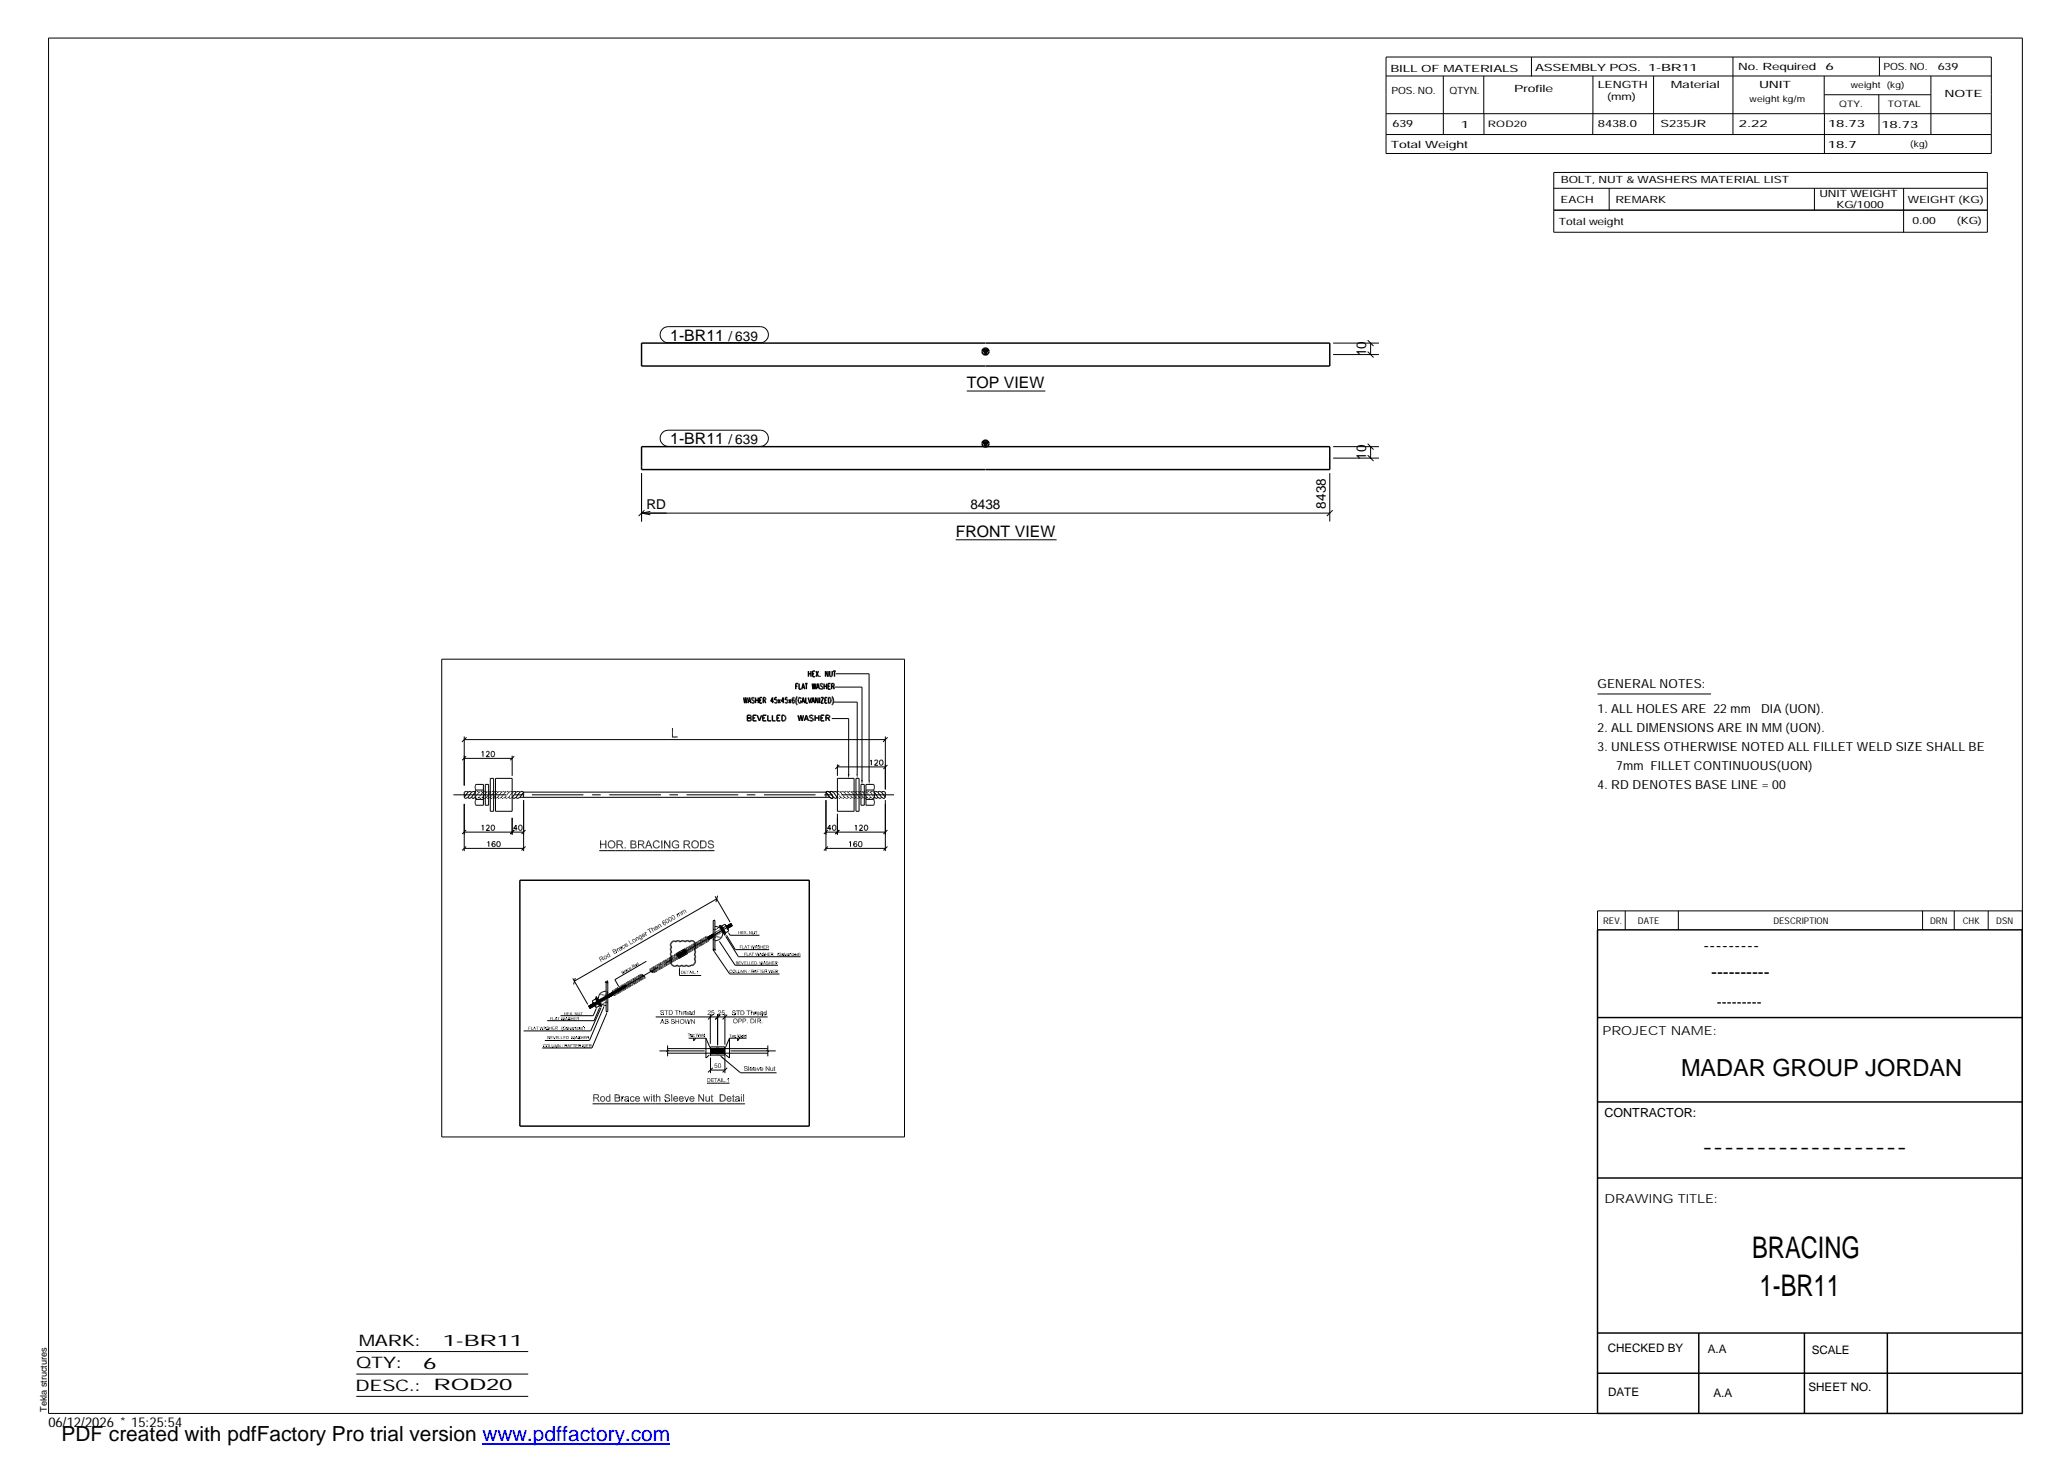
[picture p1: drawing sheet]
<svg xmlns="http://www.w3.org/2000/svg" width="420mm" height="297mm" viewBox="0 0 420 297" stroke-linecap="round" stroke-linejoin="round" font-family="sans-serif">
<defs><g id="words">
<g font-size="6.1">
<text x="356" y="255.5">BRACING</text>
<text x="357.5" y="263.3">1-BR11</text>
</g>
<text font-size="4.8" x="341.5" y="218.6">MADAR GROUP JORDAN</text>
<text font-size="4.2" x="12.5" y="292.7">PDF created with pdfFactory Pro trial version www.pdffactory.com</text>
<g font-size="3.6">
<text x="346.1" y="193.2">---------</text>
<text x="347.7" y="198.6">----------</text>
<text x="345.8" y="234.2">-------------------</text>
</g>
<g font-size="3.2">
<text x="136.2" y="69.2">1-BR11</text>
<text x="196.4" y="78.9">TOP VIEW</text>
<text x="136.2" y="90.3">1-BR11</text>
<text x="194.2" y="109.2">FRONT VIEW</text>
<text x="72.9" y="273.5">MARK:</text>
<text x="90" y="273.5">1-BR11</text>
<text x="72.4" y="278">QTY:</text>
<text x="86" y="278.1">6</text>
<text x="72.2" y="282.6">DESC.:</text>
<text x="88.1" y="282.4">ROD20</text>
</g>
<text font-size="3" x="348.8" y="204.5">---------</text>
<g font-size="2.8">
<text x="148" y="69.2">/ 639</text>
<text x="277.6" y="72.4" transform="rotate(-90 277.6 72.4)">10</text>
<text x="148" y="90.3">/ 639</text>
<text x="277.6" y="93.5" transform="rotate(-90 277.6 93.5)">10</text>
<text x="131.4" y="103.4">RD</text>
<text x="197.1" y="103.3">8438</text>
<text x="269.4" y="103.4" transform="rotate(-90 269.4 103.4)">8438</text>
<text x="9.8" y="290">06/12/2026 * 15:25:54</text>
</g>
<g font-size="2.5">
<text x="324.6" y="139.9">GENERAL NOTES:</text>
<text x="324.6" y="148.7">2. ALL DIMENSIONS ARE IN MM (UON).</text>
<text x="324.6" y="144.9">1. ALL HOLES ARE 22 mm</text>
<text x="357.8" y="144.9">DIA (UON).</text>
<text x="324.6" y="152.5">3. UNLESS OTHERWISE NOTED ALL FILLET WELD SIZE SHALL BE</text>
<text x="324.6" y="160.2">4. RD DENOTES BASE LINE = 00</text>
<text x="328.4" y="156.4">7mm FILLET CONTINUOUS(UON)</text>
<text x="325.6" y="210.3">PROJECT NAME:</text>
<text x="326" y="226.9">CONTRACTOR:</text>
<text x="326" y="244.4">DRAWING TITLE:</text>
</g>
<g font-size="2.4">
<text x="326.7" y="274.7">CHECKED BY</text>
<text x="347" y="275">A.A</text>
<text x="368.1" y="275.1">SCALE</text>
<text x="326.7" y="283.6">DATE</text>
<text x="348.1" y="283.9">A.A</text>
<text x="367.5" y="282.6">SHEET NO.</text>
</g>
<g font-size="2">
<text x="282.5" y="14.6">BILL OF MATERIALS</text>
<text x="311.9" y="14.4">ASSEMBLY POS.</text>
<text x="324.6" y="17.9">LENGTH</text>
<text x="334.9" y="14.4">1-BR11</text>
<text x="339.5" y="17.9">Material</text>
<text x="353.1" y="14.2">No. Required</text>
<text x="357.4" y="17.9">UNIT</text>
<text x="370.9" y="14.2">6</text>
<text x="382.7" y="14.2">POS. NO.</text>
<text x="393.7" y="14.3">639</text>
<text x="282.7" y="19.1">POS. NO.</text>
<text x="294.5" y="19">QTYN.</text>
<text x="307.6" y="18.7">Profile</text>
<text x="326.5" y="20.4">(mm)</text>
<text x="395.1" y="19.6">NOTE</text>
<text x="282.9" y="25.8">639</text>
<text x="296.8" y="26">1</text>
<text x="324.7" y="25.9">8438.0</text>
<text x="337.4" y="25.9">S235JR</text>
<text x="353.3" y="25.9">2.22</text>
<text x="371.4" y="25.9">18.73</text>
<text x="382.3" y="25.9">18.73</text>
<text x="282.6" y="30.1">Total Weight</text>
<text x="371.4" y="30">18.7</text>
<text x="317.1" y="41.3">EACH</text>
<text x="317.1" y="37.2">BOLT, NUT &amp; WASHERS MATERIAL LIST</text>
<text x="328.2" y="41.3">REMARK</text>
<text x="369.7" y="40.1">UNIT WEIGHT</text>
<text x="387.6" y="41.2">WEIGHT (KG)</text>
<text x="316.7" y="45.7">Total weight</text>
<text x="373.1" y="42.2">KG/1000</text>
<text x="388.6" y="45.6">0.00</text>
<text x="397.6" y="45.5">(KG)</text>
</g>
<g font-size="1.9">
<text x="325.7" y="187.8">REV.</text>
<text x="332.8" y="187.6">DATE</text>
<text x="360.3" y="187.7">DESCRIPTION</text>
<text x="392.1" y="187.6">DRN</text>
<text x="398.8" y="187.6">CHK</text>
<text x="405.6" y="187.7">DSN</text>
<text x="9.5" y="286.8" transform="rotate(-90 9.5 286.8)">Tekla structures</text>
</g>
<g font-size="1.8">
<text x="376" y="17.9">weight (kg)</text>
<text x="355.5" y="20.7">weight kg/m</text>
<text x="373.6" y="21.7">QTY.</text>
<text x="383.5" y="21.8">TOTAL</text>
<text x="302.3" y="25.9">ROD20</text>
<text x="388.1" y="29.8">(kg)</text>
</g>
</g></defs>
<g fill="none" stroke="#000" stroke-width=".3">
<path d="M130.3 69.7h139.9v4.7h-139.9zM199.7 71.1h1.1l-.6 .9zM130.3 90.7h139.9v4.7h-139.9zM199.7 89.8h1.1l-.6 .9zM161.7 139.4h.3M162.2 138.9h-.5v1.1M162.3 138.9v1.1h.5M163 139.6h.4M163.6 138.9h.5M163.8 138.9v1.1M164.3 136.3v1.2M164.3 136.9h.5"/>
<path d="M164.8 136.3v1.2M165 138.9l.2 1.1 .2-1.1 .2 1.1 .2-1.1M165.1 136.9h.3M165.6 136.3h-.5v1.2h.5M165.8 136.3l.5 1.2M166 139.6h.4M166.3 136.3l-.5 1.2M166.6 137.4h.1M167.2 139.1l-.2-.2h-.3v.4l.4 .2 .1 .4-.2 .1-.4-.1M167.4 139.4h.5M167.4 138.9v1.1M167.9 138.9v1.1"/>
<path d="M168.2 136.3v1.2l-.5-1.2v1.2M168.2 139.4h.4M168.6 136.3v1l.2 .2 .2-.2 .1-1M168.7 138.9h-.5v1.1h.5M169 139.4h.4v-.5h-.4v1.1M169.2 136.3h.6M169.2 139.4l.3 .6M169.5 136.3v1.2M151.1 141.7l.2 1.2 .2-1.2 .1 1.2 .2-1.2M151.8 145.3l.8 .1v.4l-.2 .1a.32 .32 0 0 1 .2 .2 .32 .32 0 0 1-.1 .3l-.7 .1zM151.8 145.9h.6M152 142.9l.3-1.2 .3 1.2"/>
<path d="M152.1 142.5h.3M153 145.9h.4M153.2 141.9l-.2-.2-.3 .2v.2l.5 .3v.4l-.3 .1-.2-.2M153.5 141.7v1.2M153.5 142.3h.6M153.7 145.3h-.7v1.2h.7M153.8 145.3l.5 1.2 .4-1.2M154.1 141.7v1.2M154.3 142.3h.3M154.8 141.7h-.5v1.2h.5M155 145.9h.4M155.1 142.3l.4-.1 .1-.3-.2-.2h-.3v1.2"/>
<path d="M155.3 142.3l.3 .6M155.7 145.3h-.7v1.2h.7M156 145.3v1.2h.7M156.9 145.3v1.2h.7M157.2 142.5h-.6l.4-.8v1.2M157.8 141.7h-.4v.4a.36 .36 0 0 1 .5 .4 .36 .36 0 0 1-.5 .3v-.2M157.9 145.9h.4M158.1 142.1l.4 .8M158.5 142.1l-.4 .8M158.5 145.3h-.6v1.2h.6M158.9 145.3h.4l.3 .3a.56 .56 0 0 1-.3 .9h-.4zM159.3 142.5h-.6l.4-.8v1.2"/>
<path d="M160 141.7h-.4v.4a.35 .35 0 0 1 .4 .4 .35 .35 0 0 1-.4 .3l-.1-.2M160.3 142.1l.4 .8M160.7 142.1l-.4 .8M161 142.2l.2-.1a.35 .35 0 0 1 .2 .4 .35 .35 0 0 1-.4 .3zM161.4 141.9l-.2-.2-.2 .1v.7M162 141.5l-.1 .1a1.38 1.38 0 0 0 .1 1.6M162.1 145.3l.3 1.2 .3-1.2 .3 1.2 .2-1.2M162.8 142l-.2-.3a.61 .61 0 0 0-.4 .6 .61 .61 0 0 0 .4 .6l.2-.3v-.2h-.2M162.9 140l.3-1.1 .3 1.1M162.9 142.9l.3-1.2 .3 1.2M163 142.5h.4M163.4 146.5l.4-1.2 .5 1.2"/>
<path d="M163.6 146.1h.5M163.7 141.7v1.2h.4M164.2 141.7l.3 1.2 .3-1.2M164.9 142.9l.3-1.2 .3 1.2M165 142.5h.4M165.2 145.5l-.2-.2-.5 .2 .1 .3 .6 .3v.2l-.2 .2-.5-.2M165.6 145.9h.8M165.6 145.3v1.2M165.9 140l.3-1.1 .3 1.1M166.2 141.7v1.2l-.5-1.2v1.2M166.4 145.3v1.2M166.5 141.7v1.2"/>
<path d="M166.8 141.7h.5l-.5 1.2h.5M166.8 145.9h.4M167.5 145.3h-.7v1.2h.7M167.6 142.3h.3M167.8 145.9l.7-.1v-.4l-.7-.1v1.2M168.1 141.7h-.5v1.2h.5M168.2 145.9l.4 .6M168.3 141.7a.57 .57 0 0 1 .5 .6 .57 .57 0 0 1-.5 .6zM169 141.5a1.4 1.4 0 0 1 0 1.7M105.6 178.8h58.8v50h-58.8zM136.6 191.3l.4-.1 .3 .2a.54 .54 0 0 1 .9 0 .54 .54 0 0 1 .9 0l.4-.3 .7 .2a.63 .63 0 0 1 .7-.1 .63 .63 0 0 1 .3 .6l-.1 .2v.1a.58 .58 0 0 1 0 .9 .55 .55 0 0 1 0 .9 .55 .55 0 0 1 0 .9v.1a.83 .83 0 0 1-.2 1.2h-.5l-.2 .1a.52 .52 0 0 1-.8-.1 .54 .54 0 0 1-.9 0l-.4 .2-.6-.2a.67 .67 0 0 1-.8 0 .67 .67 0 0 1-.2-.8l-.3-.4 .1-.4 .2-.2-.3-.6 .3-.3a.54 .54 0 0 1 0-1l-.2-.1a.68 .68 0 0 1 .3-1zM146.3 188.1l1.1 1.7z"/>
<path d="M324.6 188.9h86.2l.1 98.3h-86.3zM121 202.8l1 1.6zM324.6 206.7h86.3M324.6 239.3h86.3M324.6 223.9h86.3M324.6 270.8h86.3M324.6 279h86.3M345.1 270.8v16.4M366.6 270.8v16.4M383.5 270.8v16.4"/>
<circle cx="200.2" cy="71.4" r=".7"/>
<circle cx="200.2" cy="90.1" r=".7"/>
</g>
<g fill="#000">
<path d="M199.7 71.1h1.1l-.6 .9zM199.7 89.8h1.1l-.6 .9zM136.5 147.9h.2l-.2 1.9zM136.7 147.9v1.7l-.2 .2zM136.7 149.6h1v.2zM136.7 149.6l1 .2h-1.2zM172.3 157.3h.3l-.2 .9zM174 157.2h.3l-.1 .9zM175 158.5h.3l-.2 .9zM176.4 158.4h.3l-.1 1zM122.1 171.4l-.2 1zM121.9 170.8l.2 .6-.2 1z"/>
<path d="M121.9 170.8h.2v.6zM122.1 171.6v.8h-.2zM123 170.8h.2l-.2 .6zM123.2 170.8l-.2 .8zM122.1 171.4l.9 .2h-.9zM122.1 171.4h.9v.2zM123.2 170.8v1.6l-.2-.8zM123 171.6l.2 .8h-.2zM123.5 171.6l.2 .1zM123.6 171.1l-.1 .5zM123.6 171.1l.1-.1-.2 .6zM123.7 171l.1 .1-.3 .5z"/>
<path d="M123.8 171.1l-.3 .5zM123.7 171.7l.1 .2-.2 .1zM123.5 171.9l.2-.2zM123.5 171.7h.2l-.2 .2zM123.8 170.8l.3-.1-.4 .3zM123.7 171l.5-.3zM123.7 171l.5-.3-.1 .2zM123.7 171l.4-.1zM123.5 171.6l.2-.2v.2zM123.7 171l.2 .1h-.1zM123.6 172l.1 .2zM123.6 172l.2-.1-.1 .3z"/>
<path d="M123.8 171.9l-.1 .3zM123.8 172v.3zM123.7 171h.3zM124.1 172.2h.1v.2zM123.9 172.3l.3 .1zM123.8 172.3l.4 .1zM123.9 172.1l.3 .3-.4-.1zM123.9 172.1l.3 .3zM124.2 172.2h.2l-.2 .2zM124.2 170.7l.3 .1zM124.2 170.7l.4 .1zM124.2 170.7l.4 .1-.1 .2z"/>
<path d="M124.2 170.7l.3 .3zM124.2 170.7v.2h-.1zM124.2 170.7l.1 .2zM124.4 172.2l.1-.1 .1 .2zM124.4 172.2l.2 .1zM124.4 172.2l.1 .1-.2 .1zM124.4 172.2l-.2 .2zM124.6 170.8v.3zM124.7 171.9l.2 .1h-.3zM124.6 172h.3l-.1 .1zM124.6 172l.2 .1-.1 .1zM124.6 170.8l.2 .3z"/>
<path d="M124.6 170.8l.3 .3zM124.6 170.8l.3 .3h-.2zM124.6 170.8l.1 .3zM124.5 171l.1-.2zM124.5 172.1l.2 .1zM124.5 172.1l.1-.1 .1 .2zM124.7 171.2l.2-.1zM124.8 171.6h.2l-.2 .1zM124.9 171.1l.1 .3zM124.9 171.1l.1 .3-.2 .1zM124.9 171.1l-.1 .4zM124.7 171.1h.2z"/>
<path d="M125 171.6v.3zM125 171.6l-.1 .4zM125 171.6l-.1 .4-.2-.1zM124.8 171.7l.2-.1-.3 .3zM124.8 171.6l.2-.2v.2zM124.8 171.5l.2-.1zM125.3 170.8l.2 .7-.2 .9zM125.3 170.8h.7v.1zM125.3 170.8l.7 .1h-.5zM125.5 171.6v.8h-.2zM125.5 171.5l-.2 .9zM125.5 171.5h.4l-.2 .1z"/>
<path d="M125.5 171.5l.2 .1h-.2zM125.3 170.8l.2 .1v.6zM125.7 171.6l.2-.1zM125.9 171.5l-.1 .1zM125.9 171.5v.2zM126 170.8h.2zM126 170.8h.3zM126 170.8h.3l-.1 .2zM126 170.8l.2 .2zM126 171.7l.1-.1zM126.1 171.6l-.1 .2zM126 170.8l.1 .1z"/>
<path d="M125.9 171.7l.2-.1zM126 171.5l.1 .1-.2 .1zM126 171.5l.1 .1zM126.1 171.4l.3 .1zM126.1 171.4l.3 .2h-.2zM126.1 171.4v.2zM126.1 171.9l.1-.2v.2zM126.2 171.7v.2zM126.3 171.8l.1 .1h-.2zM126.2 171.6l-.1 .2zM126.2 171.6v.1zM126.2 171.6v.1l-.1 .2z"/>
<path d="M126.2 171.6l-.1 .3zM126.2 171.4l.2 .1zM126.3 170.8l-.1 .2zM126.3 171.2h.2zM126.3 171.1l.2-.1zM126.3 171.1l.2-.1v.1zM126.3 171.1l.2 .1zM126.2 172l.2-.1zM126.2 171.9h.2zM126.4 170.8l.1 .2zM126.4 170.8l.1 .2-.2 .1zM126.4 170.8l-.1 .3z"/>
<path d="M126.4 171.9l.3 .5h-.3zM126.2 172l.2-.1v.5zM126.3 171.4l.1 .1zM126.5 171.2v.2zM126.5 171.2l-.1 .3zM126.3 171.3l.2-.1-.1 .3zM126.9 172.2h.2l-.2 .2zM127.1 172.2v.2h-.2zM128.1 170.8h.6v.2zM128.1 170.8l.6 .2h-.4zM128.3 171.6v.6l-.2 .2zM128.3 171.4h.4v.2z"/>
<path d="M128.3 171.4l.4 .2h-.4zM128.1 170.8l.2 .8-.2 .8zM128.1 170.8l.2 .8zM128.1 170.8l.2 .2v.4zM128.7 171.4l.1 .2zM128.7 170.8v.2zM128.1 172.4l.2-.2 .4 .2zM128.3 172.2h.4v.2zM128.7 172.2l.1 .2zM128.9 172.2l.1 .1zM128.9 172.2v.2zM128.9 171.4l.2 .1z"/>
<path d="M128.7 170.8l.2 .2zM128.8 170.8h.1v.2zM128.8 172.2l.1 .2h-.1zM128.8 172.2l.1 .2zM128.9 171.6l.1-.1zM128.9 170.8v.2zM129 172.1l.2 .1zM129 171.4h.2zM129 171.4h.2l-.1 .1zM129 170.8v.2zM129.1 170.8l.1 .1-.2 .1zM129 171h.2z"/>
<path d="M129 171.5l-.1 .1zM129 171.5l.2 .1zM129 171.5l.2 .1-.2 .1zM129 171.5v.2zM128.8 171.6l.2-.1zM128.7 171.4l.3 .1-.2 .1zM128.7 171.4l.3 .1zM129 171.1l.2 .1zM129 171.1l.2-.1zM129.1 172l.2 .1zM129.1 171.9h.2zM129.1 171.8l.1-.2z"/>
<path d="M129.2 171.6l-.1 .3zM129.1 171.9l.2-.2v.1zM129.1 171.9l.2-.1zM128.9 172.2h.3zM129 172.3l.2-.1zM128.9 172.2h.3l-.2 .1zM129 171.7l.2-.1zM129.2 171.6l-.1 .2zM129.1 171.7l.1-.1zM129.2 171v.1zM129.2 171v.2zM129.2 171v.2l-.2-.1z"/>
<path d="M129 171.2h.2zM129.2 171.2v.1zM129.2 171.2v.2zM129 171.3l.2-.1v.2zM129.2 172.2l.1-.1zM129 172.1h.3l-.1 .1zM129.1 172.1h.2zM129.3 171.9v.2zM129.1 172l.2-.1v.2zM129.1 172l.2-.1zM129.6 170.8l.2 .7-.2 .9zM129.6 170.8h.7v.1z"/>
<path d="M129.6 170.8l.7 .1h-.5zM129.8 171.6v.8h-.2zM129.8 171.5l-.2 .9zM129.8 171.5h.5l-.2 .1zM129.8 171.5l.3 .1h-.3zM129.6 170.8l.2 .1v.6zM130.3 171.5l-.2 .1zM130.3 171.5l-.1 .1zM130.3 171.5v.2zM130.3 170.8h.3zM130.3 170.8h.3v.2zM130.3 170.8l.3 .2z"/>
<path d="M130.3 171.7l.1-.1zM130.4 171.6l-.1 .2zM130.3 171.5l.1 .1-.1 .1zM130.3 171.5l.2-.1-.1 .2zM130.3 170.8l.1 .1zM130.5 171.6l-.1 .2zM130.5 171.6l.1 .1zM130.5 171.6l-.1 .3zM130.5 171.4l.3 .1zM130.5 171.4l.2 .2h-.1zM130.5 171.4l.1 .2h-.2zM130.6 171.7l-.1 .2z"/>
<path d="M130.6 171.8l.1 .1h-.2zM130.6 171.4l.2 .1zM130.6 170.8v.2zM130.7 171.9l-.1 .1zM130.5 171.9h.2zM130.7 171.2h.2zM130.6 171.1l.2-.1zM130.8 171l-.1 .1zM130.7 171.1l.2-.1v.1zM130.7 171.1l.2 .1zM130.7 170.8l.1 .2zM130.7 170.8l.1 .2-.2 .1z"/>
<path d="M130.7 170.8l-.1 .3zM130.7 171.9l.3 .5h-.2zM130.6 172l.1-.1 .1 .5zM130.6 171.3l.2 .2zM130.9 171.2v.2zM130.9 171.2l-.1 .3zM130.6 171.3l.3-.1-.1 .3zM131.5 171.7l-.4 .7zM131.4 171.9l-.1 .5h-.2zM131.7 170.8v.4zM131.7 170.8v.3zM131.7 170.8v.2z"/>
<path d="M131.7 171.2l-.6 1.2zM131.7 170.8v.4l-.6 1.2zM131.7 170.8h.2l-.1 .1zM131.9 170.8l-.1 .2zM131.9 170.8l-.1 .4zM131.9 170.8v.5zM131.9 170.8l.1 .9zM131.9 170.8l.2 1.1zM131.9 170.8l.6 1.6-.4-.5zM131.5 171.7l.6 .2h-.7zM131.5 171.7h.5l.1 .2zM132.1 171.9l.4 .5h-.2z"/>
<path d="M132.7 171.2l.2 .1-.3 .1zM132.6 171.4l.3-.1v.2zM132.6 171.6h.3zM132.8 171.1l.1 .1h-.2zM132.7 171.2h.2zM132.6 171.6l.1 .4zM132.6 171.6h.3l-.2 .4zM132.9 171.6l-.2 .4zM132.7 172h.3zM132.8 171.1l.1 .1zM132.6 171.6l.3-.1zM132.6 171.4l.3 .1-.3 .1z"/>
<path d="M132.9 171.8l-.2 .2zM132.8 172.1l.2 .2zM132.7 172l.3 .3zM132.7 172h.3v.3zM133 172v.3zM133.1 172.1l-.1 .2zM132.8 171.1h.2l-.1 .1zM132.8 171l.2 .1zM132.9 170.9l.1 .2-.2-.1zM132.9 170.9l.1 .2zM133 170.8v.3zM133 170.8l.1 .2z"/>
<path d="M133 170.8l.3 .1zM133.1 170.8l.2-.1v.2zM133.3 170.7v.2zM133.3 172.2l.1 .2zM133.4 170.7l.3 .1zM133.4 170.7l.4 .1zM133.4 170.7l.4 .1-.2 .2zM133.4 170.7l.2 .3zM133.4 170.7l-.1 .2zM133.1 172.3l.3 .1zM133 172.3l.4 .1zM133 172.3l.2-.1 .2 .2z"/>
<path d="M133.2 172.2l.2 .2zM133.4 172.2v.2zM133.4 170.7l.1 .2zM133.6 172.2h.2zM133.6 171l.2-.2zM133.8 170.8l.2 .3zM133.8 170.8l.2 .4zM133.8 170.8l.2 .4h-.2zM133.8 170.8v.4zM133.5 172.4l.3-.2zM133.4 172.4l.4-.2zM133.5 172.2h.3l-.4 .2z"/>
<path d="M133.5 172.2h.3zM133.9 171.8l.2 .1zM133.7 172.1l.1 .1zM133.8 171.2h.2zM134.1 171.9l-.2 .3zM134.1 171.9l-.3 .3zM133.7 172.1l.4-.2-.3 .3zM133.8 171.9h.3l-.4 .2zM134.4 170.8h.2l-.2 1.6zM134.6 170.8v1.6h-.2zM134.9 170.8h.3l-.1 .3zM135.1 171.1v1.3h-.2z"/>
<path d="M134.9 170.8l.2 .3-.2 1.3zM135.2 170.8l.8 1.2v.4zM135.2 170.8l.8 1.6-.9-1.3zM136 170.8h.2l-.2 1.2zM136.2 170.8v1.6l-.2-.4zM136 172l.2 .4h-.2zM136.5 171.2l.1-.1-.1 .3zM136.6 171.1l.1 .2-.2 .1zM136.5 171.4l.2-.1v.2zM136.5 171.6h.2zM136.6 171.1h.2zM136.6 171.1h.3z"/>
<path d="M136.7 171l.1-.1-.2 .2zM136.8 170.9l-.2 .2zM136.9 170.8l.1 .2-.4 .1zM136.6 171.1l.4-.1zM136.6 171.1l.1 .2zM136.5 171.7l.1 .3zM136.5 171.6l.1 .4zM136.5 171.6h.2l-.1 .4zM136.7 171.6l-.1 .4zM136.6 172h.2zM136.5 171.6l.2-.1zM136.5 171.4l.2 .1-.2 .1z"/>
<path d="M136.6 172l.2-.1zM136.6 171.1l.2 .1zM136.9 170.8l.2 .1zM136.9 170.8l.3-.1zM136.9 170.8l.3-.1v.2zM136.9 170.8l.3 .1zM136.7 172.1l.2 .2zM136.6 172l.3 .3zM136.6 172h.2l.1 .3zM136.8 172l.1 .1v.2zM137 172.1l-.1 .2zM136.9 172.1v.2z"/>
<path d="M136.9 170.8l.1 .2zM137.2 170.7h.1v.2zM137.2 170.7l.1 .2zM137.2 172.2l.1 .2zM137 172.3l.3 .1zM136.9 172.3l.4 .1zM136.9 172.3l.2-.1 .2 .2zM137.1 172.2l.2 .2zM137.3 170.7l.1 .2zM137.4 170.7l.2 .1zM137.4 170.7l.2 .1-.1 .1zM137.4 170.7l.1 .2z"/>
<path d="M137.3 172.2l.1 .2zM137.5 172.2l.2 .1zM137.6 170.8l-.1 .2zM137.4 172.2l.2 .2h-.2zM137.4 172.2h.1l.1 .2zM137.6 170.8l.2 .1zM137.6 170.8l.2 .1-.2 .2zM137.6 170.8v.3zM137.5 170.9l.1-.1zM137.7 171.1l.1-.2zM137.3 171.6l.5 .1h-.5zM137.3 171.6h.7l-.2 .1z"/>
<path d="M137.6 172.2l.2 .1zM137.8 170.9l.1 .2zM137.8 170.9l.1 .2-.1 .1zM137.8 170.9v.3zM137.6 171.1l.2-.2zM137.8 171.3l.2-.1zM137.8 171.2l.1-.1zM138 171.6v.6l-.2-.2zM137.8 171.7l.2-.1-.2 .4zM137.8 172l.2 .2zM137.8 172.3l.2-.1zM137.6 172.1l.4 .1-.2 .1z"/>
<path d="M137.6 172.1l.4 .1zM138.9 170.8l.2 .7-.2 .9zM138.9 170.8h.7v.1zM138.9 170.8l.7 .1h-.5zM139.1 171.6v.8h-.2zM139.1 171.5l-.2 .9zM139.1 171.5h.5l-.2 .1zM139.1 171.5l.3 .1h-.3zM138.9 170.8l.2 .1v.6zM139.4 171.6l.2-.1zM139.6 171.5l-.2 .1zM139.6 171.5v.2z"/>
<path d="M139.6 170.8h.3zM139.6 170.8h.4zM139.6 170.8h.4l-.2 .2zM139.6 170.8l.2 .2zM139.6 171.7l.1-.1zM139.7 171.6v.2zM139.6 170.8l.1 .1zM139.7 171.5v.1l-.1 .1zM139.7 171.5v.1zM139.7 171.4l.4 .1zM139.7 171.4l.3 .2h-.1zM139.7 171.4l.2 .2h-.2z"/>
<path d="M139.7 171.9l.2-.2-.1 .2zM139.9 171.7l-.1 .2zM139.9 171.8l.1 .1h-.2zM139.8 171.6l-.1 .2zM139.8 171.6l.1 .1zM139.8 171.6l.1 .1-.2 .2zM139.8 171.6l-.1 .3zM139.8 171.4l.3 .1zM140 170.8l-.1 .2zM140 171.2h.2zM139.9 171.1l.2-.1zM140 171.1l.2-.1z"/>
<path d="M140 171.1l.2-.1v.1zM140 171.1l.2 .1zM140 171.9l-.2 .1zM139.8 171.9h.2zM140 170.8l.1 .2zM140 170.8l.1 .2-.2 .1zM140 170.8l-.1 .3zM140 171.9l.3 .5h-.3zM139.8 172l.2-.1v.5zM140 171.3l.1 .2zM139.9 171.4l.2 .1zM140.2 171.2l-.1 .2z"/>
<path d="M140.2 171.2l-.1 .3zM140 171.3l.2-.1-.1 .3zM140.5 171.6l.2 .1zM140.5 171.1v.5zM140.5 171.1l.2-.1-.2 .6zM140.7 171l.1 .1-.3 .5zM140.8 171.1l-.3 .5zM140.7 171.7l.1 .2-.3 .1zM140.5 171.9l.2-.2zM140.5 171.7h.2l-.2 .2zM140.8 170.8l.3-.1-.4 .3zM140.7 171l.5-.3z"/>
<path d="M140.7 171l.5-.3-.1 .2zM140.7 171l.4-.1zM140.5 171.6l.2-.2v.2zM140.7 171l.1 .1zM140.5 172l.2 .2zM140.5 172l.3-.1-.1 .3zM140.8 171.9l-.1 .3zM140.8 172v.3zM140.7 171h.2zM141.1 172.2h.1v.2zM140.9 172.3l.3 .1zM140.8 172.3l.4 .1z"/>
<path d="M140.9 172.1l.3 .3-.4-.1zM140.9 172.1l.3 .3zM141.2 172.2h.2l-.2 .2zM141.2 170.7l.3 .1zM141.2 170.7l.4 .1zM141.2 170.7l.4 .1-.2 .2zM141.2 170.7l.2 .3zM141.2 170.7v.2h-.1zM141.2 170.7l.1 .2zM141.4 172.2l.1-.1 .1 .2zM141.4 172.2l.2 .1zM141.4 172.2l.1 .1-.2 .1z"/>
<path d="M141.4 172.2l-.2 .2zM141.6 170.8v.3zM141.6 172h.3zM141.6 172h.3l-.1 .1zM141.6 172l.2 .1-.1 .1zM141.6 170.8l.2 .3zM141.6 170.8l.3 .3zM141.6 170.8l.3 .3h-.3zM141.4 171l.2-.2zM141.5 172.1l.2 .1zM141.5 172.1l.1-.1 .1 .2zM141.7 171.2l.2-.1z"/>
<path d="M141.8 171.6h.2l-.2 .1zM141.9 171.1l.1 .3zM141.9 171.1l.1 .3-.2 .1zM141.9 171.1l-.1 .4zM141.6 171.1h.3zM142 171.6l-.1 .3zM142 171.6l-.1 .4zM142 171.6l-.1 .4-.2-.1zM141.8 171.7l.2-.1-.3 .3zM141.8 171.6l.2-.2v.2zM141.8 171.5l.2-.1zM142.2 170.8h.6v.2z"/>
<path d="M142.2 170.8l.6 .2h-.3zM142.5 171v1.2l-.3 .2zM142.2 170.8l.3 .2-.3 1.4zM142.5 172.2l.3 .2h-.6zM142.5 172.2h.3v.2zM142.9 172.2l.2 .1zM142.9 172.2l.1 .2zM142.8 170.8l.1 .2zM142.8 172.2l.1 .2zM142.9 170.8l.1 .2h-.1zM142.9 170.8h.1v.2zM143 170.8v.2z"/>
<path d="M143.1 172.1l.2 .1zM143.1 172.1v.2zM143 172.2l.1 .1zM143.1 170.8l-.1 .2zM143.1 170.8v.2zM143.1 170.8h.2zM143.1 170.8l.2 .1zM143.1 170.8l.2 .1-.1 .2zM143.1 170.8l.1 .3zM143.2 172l.2 .1zM143.2 172.1h.2zM143.2 172.1l.2 .1h-.1z"/>
<path d="M143.3 170.9v.3zM143.4 171l.1 .1-.2 .1zM143.2 172.1l.1 .1zM143.3 171.8l.2 .1h-.2zM143.3 171.9h.2zM143.3 171.9h.2v.2zM143.3 171.9l.1 .2zM143.3 171.6h.3zM143.3 171.2h.2l-.2 .2zM143.5 171.2l-.2 .2zM143.3 171.4l.3-.1v.1zM143.3 171.4h.3v.2z"/>
<path d="M143.3 171.9l.1 .2-.2-.1zM143.3 171.2h.2zM143.3 171.2l.2-.1zM143.6 171.6l-.1 .3zM143.3 171.8l.3-.2-.1 .3zM143.3 171.6h.3l-.3 .2zM143.3 171.4l.3 .2h-.3zM143.8 171.9h.2zM143.9 171l-.1 .2zM143.9 171h.2l-.3 .2zM143.8 171.2l.3-.2zM143.8 171.2h.3z"/>
<path d="M143.8 171.9l.1 .2zM143.8 171.9h.2l-.1 .2zM144 171.9l-.1 .2zM143.9 171.4l.1 .1zM143.9 171.4l.2-.1-.1 .2zM144.1 171.3l-.1 .2zM144.1 172l-.1 .3zM144 172v.3zM144 172l-.1 .2zM144.1 170.8l.1 .2zM144.1 170.8v.2zM143.8 171.2l.3-.1z"/>
<path d="M144.1 171.2l-.2 .2zM143.9 171.4l.2-.2zM143.8 171.2h.3l-.2 .2zM144.1 171.3v.2zM144.1 172.1v.2zM143.9 171h.2zM143.9 170.9l.2 .1zM143.9 170.9l.2-.1v.2zM144.1 171.4h.2v.2zM144.1 171.4l.2 .2h-.2zM144.1 171.4v.2zM144.1 172.1l.1 .3z"/>
<path d="M144.2 172.2v.2zM144.1 170.8l.2 .1-.1 .1zM144.1 170.8l.2 .1zM144.2 170.8l.1-.1v.2zM144.3 170.7v.2zM144.3 171.4h.1v.2zM144.3 171.4l.1 .2h-.1zM144.3 172.2l.1 .2h-.2zM144.3 172.2h.1v.2zM144.4 170.7l.3 .1zM144.4 170.7l.3 .1v.2zM144.4 170.7l.3 .3z"/>
<path d="M144.4 170.7l-.1 .2zM144.4 171.4h.2l-.1 .2zM144.4 171.4l.1 .2zM144.4 172.2l.1 .2h-.1zM144.4 172.2l.1 .2zM144.4 170.7l.1 .2h-.1zM144.6 171.4l.1 .3-.2-.1zM144.6 171.4l.1 .3zM144.4 172.2l.2 .2zM144.6 172.2h.3zM144.6 172.2l.3 .1zM144.7 170.8v.2z"/>
<path d="M144.6 171.4l.1 .1v.2zM144.7 171.5v.2zM144.7 171.1l.2-.1zM144.8 171.1l.1-.1zM144.8 171.1l.1-.1 .1 .1zM144.8 171.1l.2 .1zM144.8 170.8l.1 .2zM144.8 170.8l.1 .2-.2 .1zM144.8 170.8l-.1 .3zM144.8 171.5v.3zM144.8 172.1h.2zM144.6 172.4l.2-.1z"/>
<path d="M144.5 172.2l.3 .1-.2 .1zM144.5 172.2l.3 .1zM144.9 171.6l-.1 .2zM144.9 171.6l.1 .1zM144.7 172.2h.2zM145 171.7l-.1 .2zM144.8 171.8l.2-.1zM144.9 171.6l.1 .1-.2 .1zM144.7 172.2h.3zM145 171.7l.1 .2zM144.8 172l.2 .1zM145.1 171.9l-.1 .2z"/>
<path d="M144.8 172l.3-.1-.1 .2zM144.9 171.9h.2zM145 171.7l.1 .2h-.2zM121.7 194.6l.3-.1zM121.7 194.6l.3 .3zM122 194.9l.2-.1-.1 .1zM122 194.9h.1zM122 195l.2 .4h-.1zM122 194.9l.1 .5zM122 194.4l.1-.1zM122 194.4l.2-.1zM122 194.4h.2z"/>
<path d="M121.7 194.6l.3 .3 .1 .5zM122 194.4l.1 .1zM122.2 194.8l-.1 .1zM122.2 194.8v.1zM122.2 194.8l.1 .1zM122.2 194.3h.1zM122.2 194.3h.1v.2zM122.2 194.3l.1 .2zM122.3 194.7l.2-.1zM122.3 194.7h.1zM122.3 194.3v.2zM122.3 194.5l.1-.1z"/>
<path d="M122.3 194.8l.1 .1zM122.3 194.8v.1zM122.2 194.8h.1v.1zM122.2 194.8h.1zM122.3 194.5h.1zM122.4 194.5l.1 .1zM122.4 194.5l.1 .1h-.2zM122.4 194.5l-.1 .1zM122.4 194.8l.1 .1zM122.5 194.8v.1zM122.3 194.6h.2zM122.5 194.8v.2z"/>
<path d="M122.6 194.8l.3 .2-.2 .1zM122.6 194.8l.1 .3zM122.7 194.3h.1zM122.8 194.2l-.1 .2zM122.7 194.4l.1-.1zM122.7 194.4l.1 .1zM122.7 194.7h.2zM122.6 194.5l.1 .2zM122.7 194.4v.3zM122.8 194.5l-.1 .2zM122.8 194.2h.2zM122.8 194.2h.3z"/>
<path d="M122.8 194.2l.2 .1zM122.8 194.8h.1zM122.7 194.7l.2 .1zM122.9 194.7v.1zM123.1 194.2l-.1 .1zM123.1 194.2l.1 .1zM123.1 194.2l.2 .1zM123.1 194.2v.1zM123.1 194.8h.1zM123.1 194.7h.2zM123.1 194.7l.2 .1zM123.1 194.7l.1 .1z"/>
<path d="M123 194.9l.2-.1zM122.9 194.8h.3zM123 194.8h.2h-.3zM123 194.8h.2zM123.1 194.4l.2-.1zM123.2 194.6h.2zM123.3 194.3v.2zM123.3 194.3l-.1 .3zM123.1 194.3h.2zM123.2 194.7h.1zM123.4 194.3h.1zM123.3 194.2l.1 .1z"/>
<path d="M123.3 194.1l.1 .2zM123.3 194.1h.1v.2zM123.4 194.1v.2zM123.3 194.1l.1-.1zM123.3 194h.1zM123.3 193.9l.1 .1zM123.4 194.2v.1zM123.5 194.3v.2zM123.4 193.8l.1 .1zM123.6 193.5l.4 .8-.3-.3zM123.6 194.4v.1zM123.5 194.5h.1z"/>
<path d="M123.5 194.5l.1-.1v.1zM123.5 193.5l.2 .3zM123.7 193.8l-.1 .1zM123.7 193.8v.2zM123.6 193.5l.1 .5zM123.7 194.5h.1zM123.6 194.5h.2zM123.7 194.4l.1 .1zM123.9 194.3l-.1 .1zM123.9 194.3l-.1 .2zM123.8 194.4l.1-.1zM123.8 194.2l.1 .1z"/>
<path d="M123.7 194l.3 .3zM123.8 194.1l.2 .2zM123.8 194.2l.2 .1zM123.9 194.3h.1zM124.4 193l.3-.1v.1zM124.4 193h.3zM124.4 193l.3 .3zM124.7 193.3h.2zM124.7 192.9v.1zM124.7 193.4l.1 .4zM124.4 193l.3 .4 .1 .4zM124.4 193l.3 .4z"/>
<path d="M124.7 192.9h.1zM124.7 192.8l.1 .1zM124.8 193.2l.2 .1zM124.8 192.8l.1 .1zM124.9 192.8v.1zM124.9 193.2l.2-.1zM125 192.8l-.1 .1zM125 193h.1zM125 192.8l.1 .1zM125 192.8v.1zM125.1 193.2h.1zM125.1 193.2l-.1 .1z"/>
<path d="M124.9 193.2h.2l-.1 .1zM124.9 193.2h.2zM125.1 192.9v.1zM125.1 192.9v.1h-.1zM125.1 192.9l-.1 .1zM125 193.1l.1-.1zM124.9 193.7h.2l-.3 .1zM124.9 193.7h.2zM125.2 193.5l.1 .1zM125.1 193.6l.1 .1zM125.2 193.2l-.1 .1zM125.2 193.2h.1l-.1 .1z"/>
<path d="M125.2 193.2h-.1zM125.2 193.4l.1 .1zM125.2 193.4h.1zM125.1 193.5l.2 .1zM125.1 193.6h.2zM125.3 192.8l.1 .1zM125.3 193.2v.2zM125.3 193.2v.2h-.1zM125.2 193.3l.1-.1zM125.3 193.6v-.1zM125.2 193.5h.1zM125.4 192.9l.1 .1z"/>
<path d="M125.4 192.9h.1zM125.4 192.7v.2zM125.4 192.9l.2 .5zM125.3 192.8l.3 .6zM125.5 192.7l.1 .1zM125.4 192.7l.1 .1zM125.4 192.9l.3 .5zM125.6 192.6v.2zM125.7 192.6v.2zM125.7 192.6h.1l-.1 .2zM125.7 192.8l.1-.2zM125.7 192.6h.1z"/>
<path d="M125.7 192.6l.1-.1zM125.7 192.6h.2zM125.7 192.8l.1-.1zM125.8 192.5h.1zM125.8 192.9h.1zM125.9 192.4h.1zM125.9 192.4l.1 .1zM125.8 193l.1-.1zM125.9 192.9v.2zM125.9 193.1v-.1zM125.9 192.8v.1zM125.9 193l.1 .2z"/>
<path d="M125.9 193v.2zM126 192.4l.1 .1zM126 192.4h.1zM125.9 192.8l.1 .1zM126 193l.2 .1zM126 193l.1 .2zM126 193v.2zM126 192.4l.1 .2zM126 192.4h.1v.2zM126.1 192.4v.2zM126.2 192.4l-.1 .2zM126.2 193v.1z"/>
<path d="M126.2 192.5l-.1 .1zM126.2 192.5v.2zM126.1 192.6l.1 .1zM126.1 192.8l.1-.1zM126 192.7h.2zM126.2 192.9h.1zM126.2 192.5l.1 .2h-.1zM126.2 197.4l.2-.1zM126.2 197.4l.2 .2zM126.2 192.9l.2-.1zM126.3 192.7l-.1 .1zM126.2 192.7h.1z"/>
<path d="M126.2 192.8l.2-.1zM126.4 192.7l-.2 .2zM126.2 192.9l.2-.2zM126.4 192.2v.1zM126.3 192.9l.1-.1zM126.3 192.4l.1 .2zM126.3 192.3l.1 .3zM126.3 192.3h.1v.3zM126.4 192.3v.3zM126.4 192.6h.1zM126.4 197.6l.1 .3zM126.4 197.6h.1z"/>
<path d="M126.2 197.4l.3 .5zM126.4 192.9h.1zM126.3 192.3h.1zM126.4 192.4v.2zM126.5 192.1h.1zM126.5 192.1h.2zM126.4 192.2h.1zM126.6 192.6v.1zM126.4 192.6l.2 .1zM126.5 192.6l.1 .1zM126.7 192.1h.1zM126.7 192.1v.1z"/>
<path d="M126.5 197.8h.2l-.2 .1zM126.5 197.8h.2zM126.7 192.2l.1-.1zM126.7 192.8l.1-.1zM126.6 192.7h.2zM126.7 192.6l.1 .1h-.2zM126.7 192.6l.1 .1zM126.8 197.3l.1 .1zM126.8 197.3l.2 .3zM126.7 197.3l.3 .3zM126.9 192l.1-.1zM127 191.8l-.1 .2z"/>
<path d="M127.1 191.8l-.2 .2zM126.9 192l.2-.2zM126.9 192v.1zM127 192l-.1 .1zM127 192.6l-.1 .1zM126.8 192.7l.2-.1zM126.8 192.6h.2zM127 192.3v.2zM127 192.3v.3zM127 192.3l-.1 .2zM127 192.2h.1zM127 192.2l.5-.3z"/>
<path d="M126.9 192.1h.1zM126.9 192h.1zM127.1 197.1l-.1 .1zM127.1 191.8l.2-.1zM127.1 191.8h.1zM127 192.3l.2 .1zM127 192.2l.2 .2zM127 192.2h.1l.1 .2zM127.1 192.2l.1 .2zM127.2 192.3l.1 .1zM127.2 197.3l-.1 .1zM127.3 191.7v.1z"/>
<path d="M127.3 191.7l.2 .1zM127.3 191.7l.2 .1-.2 .1zM127.3 191.7v.2zM127.3 197v.2zM127.4 197l-.1 .2zM127.4 191.9h.1zM127.3 192.4l.1-.1zM127.3 192.3h.1l-.1 .1zM127.3 192.3h.1zM127.4 197.3h.1zM127.5 192.2h.1zM127.3 191.9l.2-.1z"/>
<path d="M127 192.1l.5-.2-.5 .3zM127 192.1l.5-.2zM127.5 197v.1zM127.6 192.2l-.1 .1zM127.6 192.2l-.2 .1zM127.4 192.3l.2-.1zM127.6 196.8h.1zM127.6 192v.2zM127.6 192v.2h-.1zM127.5 192.1l.1-.1zM127.5 197.1l.1 .1zM127.6 197.1v.1z"/>
<path d="M127.7 196.8h.1zM127.6 197.2h.2zM127.9 196.6l-.1 .1zM127.8 196.7l.1-.1zM127.8 197.1v.1zM127.8 197v.1zM127.8 196.9h.2zM127.8 196.9l.4-.2zM127.8 196.7v.1zM127.9 196.7l-.1 .1zM127.9 196.6l.2-.1zM127.9 196.9l.1 .1z"/>
<path d="M127.8 196.9l.2 .1zM128 196.9v.1zM128.1 196.5l.1 .1zM128.1 196.5v.2zM128.1 196.7h.1zM127.7 191.1l.4 .8zM127.8 191.1l.3 .8zM128 197h.1zM128.2 191.8l.4-.3 .1 .1zM128.2 191.8l.5-.2-.6 .3zM128.2 196.9l-.1 .1zM127.9 196.8l.3-.1z"/>
<path d="M128.3 196.2l.3-.1zM128.3 196.2l.2 .2zM128.6 190.9l-.1 .1zM128.7 190.8l-.2 .2zM128.5 191h.2zM128.5 191l.1 .1zM128.5 196.4l.1 .3zM128.5 196.4l.2-.1zM128.5 196h.2zM128.5 196l.2 .1zM128.6 191.3h.1zM128.5 191.1l.1 .2z"/>
<path d="M128.5 191l.1 .3zM128.6 191.1v.2zM128.5 191h.1zM128.3 196.2l.3 .5zM128.7 190.8h.1zM128.7 190.8h.2zM128.7 190.8l.1 .1zM128.7 190.8v.2zM128.7 196.2h.1zM128.7 190.8v.1zM128.7 196v.1zM128.6 191.4l.2 .1z"/>
<path d="M128.6 191.3l.2 .2zM128.7 191.3l.1 .2zM128.8 191.4v.1zM128.8 196.3v.1zM128.8 196.1v.1zM128.9 190.8l.2 .1zM128.9 190.8l.2 .2zM128.9 190.8l.2 .2h-.2zM128.9 190.8v.2zM128.9 190.8l-.1 .1zM128.9 196.3l.2 .1-.1 .1zM128.9 196.3l.1 .2z"/>
<path d="M128.9 196l.1-.1zM128.9 196l.2-.1zM128.9 196h.2zM128.8 191.5h.2zM128.8 191.4l.2 .1zM129 191.3h.1zM129 191.3l.1 .1zM129 191.3v.2zM128.9 196.1l.1 .1zM128.9 196l.1 .2zM129 196.1v.1zM129 191.2h.2z"/>
<path d="M129 191h.1zM129 190.6l.3 .2zM129 190.6l.2 .1zM129.1 195.9h.1zM129.1 191l.1 .1zM129.1 191l.1 .2zM129.1 191v.2zM128.9 191h.2zM129 196.2l.1 .1zM129.1 196.2v.1zM129 191.3h.2zM129 191.2l.2 .1z"/>
<path d="M129.2 190.6l.1-.2zM129.2 190.6h.1zM129.2 195.9h.1zM129.2 195.9l.1 .1zM129.2 195.9v.1zM129.3 190.8l.2 .4h-.1zM129 190.6l.3 .2 .1 .4zM129.2 196.4l.1-.1zM129.1 196.3h.2zM129.2 196.3h.1zM129.3 190.4v.2zM129.3 196l.1 .2z"/>
<path d="M129.3 196v.2zM129.4 190.4h.1zM129.4 190.4l.1 .1zM129.3 190.4l.1 .1zM129.4 195.9v.1zM129.5 190.4v.2zM129.5 190.6l.1-.1zM129.6 190.5l-.1 .1zM129.5 195.5l.3 .5zM129.6 190.5v.2zM129.6 190.4l-.1 .2zM129.5 195.5l.1 .2z"/>
<path d="M129.7 190.6l.2 .4h-.1zM129.7 190.6l.1 .4zM129.6 195.7l.1 .1zM129.5 195.5l.2 .3zM129.8 190.3h.1zM129.8 196l-.1 .1zM129.8 190.6h.2zM129.8 190.4v.2zM129.7 195.8l.1 .2zM129.7 195.9l.1 .1zM129.9 190.1h.1zM129.9 190.1h.2z"/>
<path d="M129.9 190.1l.1 .1zM129.9 190.1v.1zM129.8 190.4l.1-.1zM129.9 190.4l-.1 .2zM129.8 190.2h.1zM129.8 190.1l.1 .1zM129.8 190.7h.2zM129.8 190.6l.2 .1zM129.8 190.6h.2v.1zM130 190.6v.1zM130 190.9h.2zM130.1 190.1l-.1 .1z"/>
<path d="M130.2 190v.3zM130.1 190.1l.1 .2zM130.2 190.9v.1zM130 191l.2-.1zM130.2 190.7h.1zM130.2 190l.3 .5-.3-.2zM130.2 190.6h.1zM130.2 190.6l.1 .1zM130 190.8l.3-.1zM130 190.7h.3zM130.1 190.7h.2zM130.2 191h.2z"/>
<path d="M130.2 190.9l.2 .1h-.2zM130.2 190.9l.2 .1zM130.3 190.6l.2-.1zM130.5 190.5l-.1 .1zM130.4 189.9h.1zM130.5 189.8l-.1 .1zM130.6 189.7l-.2 .2zM130.4 189.9h.2zM130.4 190.7h.2zM130.4 190.8l.2-.1zM130.4 189.9v.2zM130.4 189.9l.1 .1-.1 .1z"/>
<path d="M130.5 190l-.1 .1zM130.2 190.3l.3 .2zM130.3 190.5h.2zM130.3 190.4l.2 .1zM130.5 190.2h.1zM130.5 190.2l.5-.3zM130.5 190.8l-.1 .2zM130.3 190.9l.2-.1zM130.5 190.6l-.1 .1zM130.4 190.6h.1zM130.4 189.9l.1 .1zM130.5 190.1h-.1z"/>
<path d="M130.6 189.7h.1zM130.6 189.7h.2zM130.6 189.7l.1 .1zM130.6 189.7v.2zM130.6 189.7v.1zM130.5 190.3l.2 .1zM130.5 190.2l.2 .2zM130.6 190.2l.1 .2zM130.7 190.3v.1zM130.8 189.7l.1 .1zM130.8 189.7l.1 .2zM130.8 189.7l-.1 .1z"/>
<path d="M130.9 189.9h.1zM130.8 190.3l.1 .1zM130.7 190.4h.2zM130.9 190.2l.2-.1zM130.9 189.5l.2 .1zM130.9 190.1l.2-.1zM130.5 190.1l.5-.2-.5 .3zM130.5 190.1l.5-.2zM131.1 190v.1zM131.1 190l-.2 .1zM130.9 190.1h.2zM131.1 190.2l-.2 .2z"/>
<path d="M130.9 190.3l.2-.1zM131.1 189.6l.1 .2zM131.1 189.6l.1 .1zM131.1 189.4v.2zM131.1 189.6l.3 .5h-.1zM130.9 189.5l.2 .1 .2 .5zM131.1 189.4l.2-.1zM131.1 189.4l.2-.1v.2zM131.1 189.4l.2 .1zM131.1 189.4l.1 .1zM131.1 189.6l.3 .5zM131.3 189.3v.2z"/>
<path d="M131.5 188.9l.6-.4-.2 .3zM131.5 188.9h.3zM131.5 188.9l.4-.1zM131.9 188.8l.4 .7-.1 .1zM131.8 188.9l.1-.1 .3 .8zM132.1 188.5l.1 .2-.3 .1zM132.2 188.5h.1l.2 .3zM132.5 188.6v.2zM132.6 188.5l-.1 .3zM132.5 188.8l.1-.1zM132.5 188.8l.2 .5zM132.2 188.5l.3 .3 .2 .5z"/>
<path d="M132.5 188.8l.1 .1zM132.6 188.9l.2 .4h-.1zM132.6 188.5v.2zM132.6 188.9l.1 .4zM132.6 188.5l.1 .1zM132.7 188.5v.1zM132.8 188.5l-.1 .1zM132.8 188.5v.1zM132.8 188.5v.2zM132.9 188.5l-.1 .2zM132.8 188.7h.2zM133 188.7l.2 .3-.1 .1z"/>
<path d="M132.8 188.7h.2l.1 .4zM133.1 188.4v.1zM133.1 188.4h.1zM133.2 188.2l-.1 .1zM133.1 188.3l.1-.1v.1zM133.1 188.3h.1zM133.1 188.5h.1zM133.1 188.3l.1 .1zM133.2 188.2v.1zM133.2 188.2l.1 .1zM133.2 188.8h.1zM133.2 188.2h.1z"/>
<path d="M133.2 188.5l.1 .2zM133.2 188.5l.1 .1zM133.2 188.6l.1 .1zM133.3 188.8v.1zM133.3 188.5l.1 .1zM133.4 188.8l.1 .1zM133.4 188.8l-.1 .1zM133.3 188.2l.1 .1zM133.4 188.2v.1zM133.5 188.2l-.1 .1zM133.3 188.5h.1zM133.4 188.3l.1-.1z"/>
<path d="M133.5 188.2v.2zM133.5 188.4l-.1 .1zM133.4 188.5l.1-.1zM133.6 188.2l-.1 .2zM133.6 188.3v.2zM133.6 188l.3 .2zM133.6 188h.2zM133.6 188l.2 .2zM133.6 188h.1zM133.6 188.7l.1-.1zM133.6 188.4v.1zM133.7 188.7l.1-.1z"/>
<path d="M133.8 188.6l-.1 .1zM133.6 188.6l.1-.1zM133.7 188.5l-.1 .2zM133.7 188.6l-.1 .1zM133.9 187.8l-.1 .1zM133.9 188.2l.2 .3-.2 .1zM133.6 188l.3 .2v.4zM133.9 187.8v.1zM134 187.8v.1zM133.9 187.8l.1 .1zM134.1 187.8l-.1 .1zM134.1 187.8v.1z"/>
<path d="M134.1 188l.1-.1zM134.2 187.9l-.1 .1zM134.2 187.8l-.1 .1zM134.2 187.9l.3 .4-.2 .1zM134.1 188l.1-.1 .1 .5zM134.5 187.3l.2-.1zM134.5 187.2l.1-.1zM134.6 187.1l-.1 .2zM134.7 187.1l-.2 .2zM134.5 187.3l.2-.2zM134.5 187.4h.2zM134.5 187.3h.2z"/>
<path d="M134.5 187.4l.2-.1zM134.5 187.4h.2l-.1 .2zM134.7 187.4l-.1 .2zM134.6 187.6l.1-.1v.1zM134.7 187.5v.1zM134.7 187.1l.1-.1zM134.7 187.1l.2-.1zM134.7 187.1l.2-.1-.1 .1zM134.7 187.1h.1zM134.7 187.6h.1l-.1 .2zM134.8 187.6l-.1 .2zM134.7 187.4v.2z"/>
<path d="M134.7 187.4l.2 .1-.2 .1zM134.7 187.6l.2-.1zM134.7 187.8l.1-.1zM134.8 187.4h.1zM134.9 187l.1 .1zM134.9 187l.1 .1-.1 .1zM134.9 187v.2zM134.9 187l-.1 .1zM134.7 187.4l.2 .1zM134.7 187.4h.2zM134.9 187.8v.1zM134.7 187.8l.2 .1z"/>
<path d="M134.7 187.8l.1-.1 .1 .2zM134.8 187.7l.1 .2zM135 187.1l-.1 .1zM134.9 187.4h.1zM134.9 187.3l.1 .1zM135 187.3v.1zM135.1 187.8l.1 .1zM135 187.9h.1zM134.9 187.9h.2zM134.9 187.8l.2 .1h-.2zM134.9 187.8l.2 .1zM135.1 187.3l-.1 .1z"/>
<path d="M135.1 187.3l.1 .1zM135.1 187.3l.2 .2zM135.1 187.3v.2zM135.1 187.8h.2zM135 187.9h.2zM135.3 187.5v.1zM135.3 187.5l-.1 .1zM135.1 187.5h.2zM135.3 186.9l-.1 .1zM135.2 187l.1 .2zM135.3 187v.2zM135.2 187.7h.1z"/>
<path d="M135.3 186.7h.1zM135.3 186.7l.2 .1zM135.2 186.8h.1zM135.3 187.3l.1-.1-.1 .2zM135.4 187.2l-.1 .2zM135.3 187.1v.2zM135.4 186.7l.1 .1zM135.5 186.7v.1zM135.6 187.4v.2zM135.3 187.4l.3 .2zM135.4 187.3l.2 .3-.3-.2zM135.4 187.3l.2 .3z"/>
<path d="M135.6 186.7l-.1 .1zM135.6 186.7v.1zM135.6 186.8h.1zM135.6 186.8h.1l-.1 .1zM135.7 186.8l-.1 .1zM135.7 186.8l.1 .1h-.2zM135.6 186.9h.2zM135.6 187.6l.2-.1zM135.6 187.5h.2zM135.8 187.4h.1zM135.8 187.4v.1zM135.7 187l.1 .1z"/>
<path d="M135.8 187v.1zM135.8 187.3l.1-.1zM135.8 187.3h.1zM135.8 187.1l.1 .1zM135.8 187.1l.1 .1-.1 .1zM135.8 187.1v.2zM135.8 186.7v.1zM135.8 186.7l.1-.1-.1 .2zM135.9 186.6l.1 .2h-.2zM135.9 186.5l-.1 .2zM135.8 187.3l.1 .1zM135.9 186.3h.2z"/>
<path d="M135.9 186.3l.2 .1zM135.8 186.5h.1zM135.9 186.3v.2zM135.9 186.9l.1-.1v.2zM136 186.8v.2zM136 186.8l-.1 .1zM135.8 186.8h.2zM135.9 186.3l.1 .1zM136.1 186.3v.1zM136.2 187.1v.1zM136 187l.2 .2zM136.1 187l.1 .2z"/>
<path d="M136.2 186.4h.1zM136.2 186.4h.1v.1zM136.3 186.4v.1zM136.3 186.5h.1zM136.3 187.1l.1 .1zM136.3 186.5h.1v.2zM136.4 186.5v.2zM136.2 187.2h.2zM136.3 187.1l.1 .1h-.2zM136.4 187.1h.1zM136.4 187.1v.1zM136.4 186.7v-.1z"/>
<path d="M136.4 186.6v.2zM136.4 186.9l.1-.1zM136.5 186.8l-.1 .2zM136.4 187l.2-.1v.1zM136.5 186.7v.1zM136.5 186.7l-.1 .2zM136.4 186.3l.1 .2zM136.5 186.3v.2zM136.5 186.2l-.1 .1zM136.4 187h.2zM136.6 186l.1-.1zM136.6 186h.1z"/>
<path d="M136.4 186.1h.2zM136.6 186v.1zM136.6 186.4l.1 .1h-.2zM136.6 186.4l-.1 .1zM136.5 186.5h.2l-.1 .2zM136.7 186.5l-.1 .2zM136.7 185.9l.1 .1zM136.8 186.7v.1zM136.6 186.7l.2 .1zM136.6 186.7l.1-.1 .1 .2zM136.7 186.6l.1 .2zM136.9 186.7l-.1 .1z"/>
<path d="M136.8 186v.1zM136.8 186.1l.1-.1zM136.8 186.1l.1-.1v.2zM136.9 186v.2zM137 186.1l-.1 .1zM136.9 186.2h.1v.1zM137 186.2v.1zM136.9 186.8h.1zM136.8 186.8h.2zM136.9 186.8h.1h-.2zM137 186.7h.2zM137.1 186.3l-.1 .1z"/>
<path d="M137.2 186.5l-.1 .1zM137.1 186.6l.1-.1zM137.1 186.3l.1 .2zM137.1 186.3v.2zM137.1 186.6h.1zM137.4 185.8h.1zM137.5 185.8l.2 .2zM137.5 185.8l.1 .1zM137.6 185.7l.1 .1zM137.5 185.8h.2zM137.5 185.8l.3 .6zM137.4 185.8l.4 .6z"/>
<path d="M137.8 185.6v.1zM137.8 185.6l.1 .1zM137.7 185.6l.1 .1zM137.5 185.8l.3 .5zM138 185.4l-.1 .2zM137.9 185.6l.1-.1zM137.9 185.8h.1zM137.9 185.6v.2zM138 185.7l-.1 .1zM138 196.3l.1 .4h-.1zM138 185.4v.1zM138 185.8l.2 .3-.1 .1z"/>
<path d="M137.9 185.8h.1l.1 .4zM138 185.4l.1 .1zM138 185.4h.2zM138.2 185.4v.1zM138.2 185.4h.1zM138.2 185.4l.1 .1zM138.2 185.4v.2zM138.3 185.5l.3 .4zM138.3 185.5l.2 .5zM138.3 185.2l.2 .1zM138.4 197.3h.2zM138.5 197.3l-.1 .6z"/>
<path d="M138.4 197.3v.6zM138.5 185.3l.1 .1zM138.5 185.2h.1zM138.5 185.3l.3 .5h-.1zM138.3 185.2l.2 .1 .2 .5zM138.5 197.8l.1 .1h-.2zM138.5 197.8l.1 .1zM138.6 197.8l.1 .1zM138.7 185l.2 .1zM138.7 185l.1 .2zM138.6 185.1l.1 .1zM138.7 197.3l.1 .1z"/>
<path d="M138.5 185.3l.3 .5zM138.9 197.4l-.1 .1zM138.8 197.5l.1-.1zM138.9 184.9v.2zM139 184.9l-.1 .2zM138.9 185.1l.1-.1zM138.9 185.1v.1zM138.8 197.7h.1zM138.9 185.2l.2 .4zM139 184.9v.1zM139 184.9h.1zM139.1 197.6l-.1 .3z"/>
<path d="M139.1 197.5l-.1 .4zM139 197.3v.6zM139 197.3l.1 .2zM139 197.3h.4zM139.1 184.9v.1zM139.1 197.8l.3 .1zM139 197.9h.4zM139.1 197.5l.3 .1zM139.1 184.9l.2 .1zM139.1 184.9l.1 .1zM139.3 185l.2 .4h-.1zM139.3 185l.1 .4-.2-.3z"/>
<path d="M139.5 197.3h.5zM139.5 197.3h.2zM139.5 197.3h.3zM139.8 197.3l-.1 .6zM139.7 197.3v.6zM139.8 197.3h.2zM140.2 197.6l-.2 .3zM140.2 197.7l-.2 .2zM140.3 197.4l-.3 .5zM140.3 197.3l-.3 .6zM140.3 197.3v.1zM140.3 197.3l.1 .3z"/>
<path d="M140.3 197.3l.1 .4zM140.3 197.3l.3 .6zM140.2 197.6l.2 .1zM140.4 197.7l.2 .2zM140.7 197.3v.6zM140.8 197.3l-.1 .6zM140.9 197.3v.6zM141 197.3l-.1 .6zM141 197.8l.3 .1zM140.9 197.9h.4zM141.4 197.9v-.1zM141.8 197.3v.6z"/>
<path d="M144.9 193l.3 .3zM146 191l.2 .2-.1 .1zM147.3 190l.2 .3zM147.4 189.8l.3 .2-.1 .1zM147.8 189.3l.3 .3h-.1zM148.2 197.4l.1 .1zM148.3 197.4v.1zM148.3 197.5v.1zM148.5 197h.1zM148.5 197l.1 .1zM148.5 197v.1zM148.3 197l.2 .1z"/>
<path d="M148.3 197.6h.2zM148.4 197.6h.1zM148.6 197.1l.1 .1zM148.5 197.6h.1zM148.7 197.5l-.1 .1zM148.8 197.2v.1zM148.9 197.1l-.1 .2zM148.9 197.2l-.1 .1zM148.9 197.4l-.1 .1zM148.9 197.1l.2-.1zM148.9 197.1h.2zM148.8 197.5l.1 .1z"/>
<path d="M148.9 197.5v.1zM149 197.6h.1zM148.9 197.6h.2zM149.1 197h.1zM149.1 197l.1 .1zM149.2 197.5h.2zM149.2 197.1l.2 .1zM149.4 197.2v.1zM149.4 197.2l-.1 .1zM149.4 197.3v.2zM149.4 197.3l-.1 .2zM149.5 197v.6z"/>
<path d="M149.6 197l-.1 .6zM149.5 195.4h.2zM149.6 197.6h.3zM149.5 197.6h.4zM149.6 195.7l-.1 .2zM149.6 195.6l.1 .1zM149.5 195.4v.5zM149.5 195.4l.1 .3zM149.5 195.4l.1 .2zM149.5 195.9h.2zM149.6 195.9h.1zM149.9 195.8v-.1z"/>
<path d="M149.7 195.6l.2 .1zM149.9 197v.4zM150 197l-.1 .4zM150.1 189.4l-.1 .4zM150 189.2v.6zM150 189.2l.1 .2zM149.9 197.4l.1 .2zM150 197.4v.2zM150.2 195.7l-.1 .2zM150.2 195.6l-.1 .3zM150.1 195.4v.5zM150.1 195.4l.1 .2z"/>
<path d="M150.1 195.4h.4zM150.1 189.5l-.1 .3zM150 197.6h.1zM150.1 197.5v.1zM150.2 195.9h.3zM150.1 195.9h.4zM150.2 195.6l.3 .1zM150.1 197.6h.1zM150.4 192.4l-.1 .3zM150.3 192.1v.6zM150.3 192.1l.1 .3zM150.3 192.1l.4 .1z"/>
<path d="M150.4 197v.4zM150.4 192.4h.3zM150.4 189.2v.2zM150.5 189.2l-.1 .3zM150.1 189.4l.3 .1zM150.4 197.4v.1zM150.4 197.4l-.1 .1zM150.5 189.2v.6zM150.4 189.5l.1 .3zM150.7 189.5l-.1 .3zM150.7 189.4l-.1 .4zM150.6 189.2v.6z"/>
<path d="M150.6 189.2l.1 .2zM150.6 189.2l.4 .1zM150.6 197.1v.5zM150.6 197v.6zM150.7 197l.1 .6zM150.7 189.7l.3 .1zM150.7 189.7l.3 .1h-.4zM150.7 189.4l.3 .1zM150.8 195.8v.1zM150.6 195.4l.2 .5zM150.7 195.4l.1 .5zM150.8 197.5v.1z"/>
<path d="M150.8 192.1v.6zM150.9 192.1l-.1 .6zM151 195.4l-.1 .4zM151.1 195.4l-.2 .5zM150.9 195.8v.1zM150.9 197.5v.1zM150.9 192.6l.3 .1zM150.9 192.6l.3 .1h-.4zM151 197.1l-.1 .5zM151 197l-.1 .5zM151.1 197l-.1 .6zM151.4 192.5l-.2 .2z"/>
<path d="M151.3 195.7l-.1 .2zM151.3 195.6l-.1 .3zM151.2 195.4v.5zM151.2 195.4l.1 .2zM151.2 195.4h.4zM151.3 193.9l-.1 .3zM151.2 193.6v.6zM151.2 193.6l.1 .3zM151.2 193.6l.4 .1zM151.3 195.9h.3zM151.3 195.6l.3 .1zM151.3 197v.2z"/>
<path d="M151.3 193.9h.3zM151.4 189.3l-.1 .2zM151.3 189.3v.2zM151.1 189.2h.2v.3zM151.3 189.2v.3zM151.3 189.6l-.2 .2zM151.3 189.5l-.2 .3zM151.3 197.2v.4zM151.3 197v.6zM151.3 197l.3 .6zM151.6 189.2l-.2 .1zM151.4 189.3l.2-.1-.2 .3z"/>
<path d="M151.4 189.5l.3 .3zM151.4 189.5l.2 .3zM151.5 192.3l-.3 .4zM151.5 192.1l-.3 .6zM151.5 192.1v.2zM151.5 192.1v.1zM151.6 192.1l-.1 .1zM151.6 192.1l-.1 .2zM151.6 192.1v.2zM151.6 192.1v.4zM151.6 192.1l.2 .6zM151.4 192.5h.2z"/>
<path d="M151.7 197v.5zM151.7 197v.6zM151.7 197.5l-.1 .1zM151.7 193.6v.6zM151.8 193.6l-.1 .6zM151.8 195.4v.5zM151.8 189.7v.1zM151.6 192.5l.2 .2zM151.8 192.1h.5zM151.8 194.1l.3 .1zM151.7 194.2h.4zM151.8 195.9h.3z"/>
<path d="M151.8 192.1l.2 .1zM151.8 192.1l.3 .1zM152.2 197l-.1 .6zM152.3 197l-.2 .6zM152.1 192.2l-.1 .5zM152 192.2v.5zM152.3 194l-.2 .2zM152.2 189.2l.1 .1zM152.2 195.4v.5zM152.3 195.4l-.1 .5zM152.1 192.2l.2-.1zM152.3 189.3l-.1 .5z"/>
<path d="M152.2 189.2v.6zM152.3 189.2l.3 .6zM152.3 195.9h.3zM152.2 195.9h.4zM152.4 193.6v.2zM152.4 193.6v.1zM152.4 193.8l-.3 .4zM152.4 193.6v.2l-.3 .4zM152.4 193.6h.1zM152.5 193.6l-.1 .1zM152.5 193.6l-.1 .2zM152.5 193.6v.4z"/>
<path d="M152.5 193.6l.1 .4zM152.5 193.6l.2 .6zM152.6 197v.6zM152.6 197l.3 .1zM152.3 194h.3zM152.6 189.2v.4zM152.7 189.2v.6zM152.7 197.4l-.1 .2zM152.7 197.3l-.1 .3zM152.7 197.3h.1zM152.7 197.3v.1zM152.6 197l.1 .3z"/>
<path d="M152.7 192.6v.1zM152.7 192.5v.2zM152.5 192.1l.2 .6zM152.6 192.1l.1 .6zM152.8 195.7l-.1 .2zM152.8 195.6l-.1 .3zM152.7 195.4v.5zM152.7 195.4l.1 .2zM152.7 195.4h.4zM152.6 189.6l.1 .2zM152.6 194l.1 .2zM152.7 193.6h.5z"/>
<path d="M152.8 192.5v.2zM152.7 192.6l.1 .1zM152.8 195.9h.4zM152.7 195.9h.5zM152.8 195.6l.3 .1zM152.8 189.2v.3zM152.9 189.2l-.1 .3zM152.8 189.6v.1zM152.9 189.6l-.1 .1zM152.7 197.4l.1-.1zM152.8 197h.2zM152.8 197l.2 .1z"/>
<path d="M152.9 192.3l-.1 .4zM152.9 192.1l-.1 .4zM152.9 192.1v.2zM152.9 192.1v.1zM152.8 189.7l.1 .1zM152.9 189.6v.2zM152.9 197.3h.1zM152.7 193.6l.2 .1zM152.7 193.6l.3 .1zM153 192.1v.1zM153 192.1l.1 .3zM153 192.1v.2z"/>
<path d="M153 197.5l.1 .1h-.1zM152.9 197.5l.1 .1zM153 193.7l-.1 .5zM152.9 193.7v.5zM152.9 189.8h.1zM153 189.7l-.1 .1zM153.1 192.6v.1zM153.1 192.5v.2zM153 192.3l.1 .4zM153.1 192.4v.3zM153.1 189.7l.1 .1zM153 197.3l.1-.1z"/>
<path d="M153.3 197.4l-.2 .2zM153.2 192.1v.4zM153.3 192.1l-.1 .6zM153.1 192.5l.1 .2zM153.1 192.6l.1 .1zM153.2 189.7h.1zM153.2 189.2v.3zM153.3 189.2l-.1 .3zM153 193.7l.2-.1zM153.2 195.4h.3zM153.3 189.5v.1zM153.3 189.5v.2z"/>
<path d="M153.3 197.5l-.2 .1zM153.5 192.5l-.2 .2zM153.3 195.4l-.1 .5zM153.2 195.4v.5zM153.3 197l.1 .2zM153.4 189.2h.4zM153.4 197.2l-.3 .4zM153.3 197l-.2 .6zM153.4 197v.2zM153.4 197l.1 .4zM153.4 197l.1 .5zM153.4 197l.3 .6z"/>
<path d="M153.2 195.9h.3zM153.3 195.9h.2zM153.3 197.4l.2 .1zM153.5 192.1l.1 .2zM153.5 192.1l.1 .1zM153.6 192.3l-.3 .4zM153.5 192.1l.1 .2-.3 .4zM153.6 195.4v.1zM153.4 189.2l.2 .1zM153.4 189.2l.3 .1zM153.6 192.1v.1zM153.6 192.1v.2z"/>
<path d="M153.6 192.1l.1 .4zM153.6 192.1l.2 .4zM153.6 192.1l.3 .6zM153.7 195.4l-.1 .1zM153.7 194.1l-.1 .1zM153.7 194l-.1 .2zM153.6 194v.2zM153.5 193.6l.1 .6zM153.7 189.3l-.1 .5zM153.6 189.3v.5zM153.5 197.5l.2 .1zM153.7 194v.2z"/>
<path d="M153.7 194.1v.1zM153.5 192.5h.3zM153.6 195.8h.2zM153.8 197.3v.3zM153.8 197v.6zM153.8 197v.3zM153.8 197l.4 .1zM153.8 193.6v.1zM153.7 189.3l.1-.1zM153.8 197.4v.2zM153.8 197.3l.3 .1zM153.8 193.7l-.1 .5z"/>
<path d="M153.8 193.6l-.1 .4zM153.8 193.6h.1zM153.8 192.5l.1 .2zM153.8 193.7l.1-.1zM153.9 193.6l.1 .3zM153.9 193.6v.1zM153.9 192.5l.1 .1zM154 192.6v.1zM154.1 194.1l-.1 .1zM154 194v.2zM153.9 193.7l.1 .5zM154 193.9v.3z"/>
<path d="M154 192.3h.1zM154.1 192.3v.1zM154.2 193.6l-.1 .4zM154.3 193.6l-.2 .6zM154.1 194v.2zM154.1 194.1v.1zM154.2 192.1h.1zM154.2 192.1l.1 .1zM154.2 197h.5zM154.3 192.6h.1zM154.4 194l-.1 .2zM154.3 192.4v.1z"/>
<path d="M154.5 195.8l-.1 .1zM154.4 195.7v.2zM154.3 195.4l.1 .5zM154.2 197l.2 .1zM154.2 197l.3 .1zM154.5 197.1l-.1 .5zM154.4 197.1v.5zM154.5 193.8l-.2 .4zM154.5 193.6l-.2 .6zM154.5 193.6v.2zM154.5 193.6v.1zM154.6 192.3l-.1 .4z"/>
<path d="M154.5 192.1v.6zM154.5 192.1l.1 .2zM154.5 195.8v.1zM154.6 193.6l-.1 .1zM154.6 193.6v.1zM154.6 193.6v.2zM154.6 193.6v.4zM154.6 193.6l.2 .6zM154.6 192.4l-.1 .3zM154.6 195.4v.1zM154.6 195.4h.1zM154.6 195.5l-.1 .4z"/>
<path d="M154.6 195.4l-.1 .4zM154.4 194h.2zM154.5 197.1l.2-.1zM154.7 195.4v.1zM154.7 195.4l.1 .3zM154.9 197.4l-.1 .2zM154.9 197.3l-.1 .3zM154.8 197v.6zM154.8 197l.1 .3zM154.8 197l.4 .1zM154.9 195.8l-.1 .1zM154.8 195.7v.2z"/>
<path d="M154.7 195.5l.1 .4zM154.6 194l.2 .2zM154.9 197.6h.3zM154.9 197.6h.3h-.4zM154.9 197.3l.3 .1zM154.9 192.1v.2zM155 192.1l-.1 .3zM154.6 192.3l.3 .1zM155 195.4l-.1 .3zM155.1 195.4l-.2 .5zM154.9 195.8v.1zM154.9 194v.1z"/>
<path d="M154.9 194v.2zM155 192.1v.6zM154.9 192.4l.1 .3zM155.2 195.8l-.1 .1zM155 193.6l.1 .1zM155.2 192.4l-.1 .3zM155.2 192.3l-.1 .4zM155.1 192.1v.6zM155.1 192.1l.1 .2zM155.1 192.1l.5 .1zM155.1 193.6l.1 .1zM155.2 194.1h.1z"/>
<path d="M155.2 192.6l.4 .1zM155.2 192.6l.4 .1h-.5zM155.2 192.3l.3 .1zM155.3 195.4v.1zM155.3 195.5l-.2 .4zM155.3 195.4l-.2 .5zM155.3 197v.6zM155.3 197l.3 .1zM155.3 194h-.1zM155.4 195.4v.1zM155.4 195.4v.2zM155.4 195.4v.3z"/>
<path d="M155.4 195.4v.4zM155.4 195.4l.2 .5zM155.4 197.4l-.1 .2zM155.4 197.3l-.1 .3zM155.4 197.3h.2zM155.4 197.3l.1 .1zM155.3 197l.1 .3zM155.2 195.8h.2zM155.2 195.7l.2 .1zM155.5 193.8l-.1 .4zM155.4 193.6v.6zM155.4 193.6l.1 .2z"/>
<path d="M155.5 193.9l-.1 .3zM155.4 195.8l.2 .1zM155.6 197h.1zM155.6 197l.1 .1zM155.7 197.3h.1zM155.7 192.1v.6zM155.7 192.1l.3 .1zM155.7 195.5l.1-.1zM155.8 195.8l-.1 .1zM155.7 195.8v.1zM155.7 197.5l.2 .1zM155.7 197.5l.1 .1z"/>
<path d="M155.8 192.4l-.1 .3zM155.8 192.4h.2zM155.7 192.1l.1 .3zM155.8 195.6v.1zM155.8 193.6v.2zM155.9 193.6l-.1 .3zM155.5 193.8l.3 .1zM155.8 195.4h.1zM155.9 195.4h.1zM155.9 193.6v.6zM155.8 193.9l.1 .3zM156 192.1h.1z"/>
<path d="M156 192.1v.1zM156 195.6v.1zM156 192.4h.1zM156 195.5l.1-.1zM156.1 193.9l-.1 .3zM156 193.6v.6zM156 193.6l.1 .3zM156 193.6l.5 .1zM156.1 192.3l.1-.1zM156.1 195.7l-.1 .1zM156.1 192.6l.1 .1zM156 192.6l.1 .1z"/>
<path d="M156 195.9h.1zM156.1 194.1l.4 .1zM156.1 194.1l.4 .1h-.5zM156.1 193.9h.4zM156.2 192.3l-.1 .1zM156.3 195.6v.3zM156.3 195.4v.5zM156.3 195.4v.2zM156.3 197.5v.1zM156.3 197.4v.2zM156.1 197l.2 .6zM156.2 197l.1 .6z"/>
<path d="M156.3 195.7v.2zM156.3 197.4l.1 .2zM156.3 197.5l.1 .1zM156.5 197v.2zM156.5 197.2l-.1 .4zM156.5 197l-.2 .4zM156.5 197l.1 .3zM156.6 195.4v.2zM156.7 195.4l-.1 .3zM156.3 195.6l.3 .1zM156.6 193.6v.6zM156.6 193.6l.3 .1z"/>
<path d="M156.7 197.5v.1zM156.7 197.4v.2zM156.5 197.2l.2 .4zM156.6 197.3l.1 .3zM156.7 193.9l-.1 .3zM156.7 193.9h.1zM156.6 193.6l.1 .3zM156.7 195.4v.5zM156.6 195.7l.1 .2zM156.8 197l-.1 .4zM156.9 197l-.2 .6zM156.9 195.7l-.1 .2z"/>
<path d="M156.9 195.6l-.1 .3zM156.8 195.4v.5zM156.8 195.4l.1 .2zM156.8 195.4h.5zM156.9 193.6h.1zM156.9 193.6l.1 .1zM156.9 195.9h.4zM156.8 195.9h.5zM156.9 195.6l.4 .1zM156.9 193.9h.2zM157.1 197.4l-.1 .2zM157.1 197.3l-.1 .3z"/>
<path d="M157 197v.6zM157 197l.1 .3zM157 197l.4 .1zM157.1 197.6h.3zM157 197.6h.4zM157.1 197.3l.3 .1zM157.1 194v.2zM157 194.1l.1 .1zM157.1 193.7v.2zM157.4 195.4v.5zM157.4 195.4h.3zM157.5 195.7l-.1 .2z"/>
<path d="M157.5 195.6l-.1 .3zM157.5 195.6h.2zM157.5 195.6l.1 .1zM157.4 195.4l.1 .2zM157.5 197h.3zM157.5 197l.2 .1zM157.6 197.3l-.1 .3zM157.6 197.3h.1zM157.5 197v.6zM157.5 197l.1 .3zM157.6 195.7l.1-.1zM157.7 195.6v.1z"/>
<path d="M157.7 195.4h.1zM157.7 195.6l.2 .1zM157.5 197.6h.3zM157.6 197.6h.2zM157.8 195.5l.1-.1zM157.9 195.8v.1zM157.8 195.8l.1 .1zM157.8 197.6h.1zM157.9 195.5v.2zM158 197.4l-.1 .1zM157.9 197.2v.1zM158 193.6l-.1 .1z"/>
<path d="M158 194l-.1 .2zM158 194.3l.1 .1zM157.9 194.2l.1 .1zM158 194.1v.2zM158.2 193.7v.2zM158.3 193.8l-.1 .1zM158.3 193.6l-.1 .1zM158.2 193.7h.2zM158.2 193.9v.1zM158.3 193.9l-.1 .1zM158.3 193.6h.2zM158.3 193.6l.2 .1z"/>
<path d="M158.2 194.1l.1 .1zM158.2 194l.1 .2zM158.3 194v.2zM158.4 194.2h.1zM158.3 194.2h.2zM158.4 194.1l.1 .1zM158.5 194.1l.1 .1zM158.5 193.9l.2 .1zM158.5 193.9h.2zM158.7 193.7h-.1zM158.7 193.9v.2zM158.6 194.1h.1z"/>
<path d="M158.8 194.2l.1-.1zM159.1 193.7v.2zM159.1 194.1h.1zM159.1 194l.1-.1zM159.2 193.9l-.1 .1zM159.1 194.1l.1-.1zM159.3 193.6v.6zM159.4 193.6l-.1 .6zM159.6 194.1v.1zM159.6 194v.2zM159.5 193.7l.1 .5zM159.6 193.7v.5z"/>
<path d="M159.8 193.7l-.1 .3zM159.9 193.7l-.2 .5zM159.7 194v.2zM159.7 194.1v.1zM160.1 193.7l.1 .1zM160.2 193.7v.2zM160.2 193.9l.1-.1zM160.2 194l.1-.1zM160.3 193.9l-.1 .1zM160.1 194.1h.2zM160.2 194.1l.1-.1zM160.4 193.7l.1 .3z"/>
<path d="M160.4 193.7l.1 .2zM160.5 193.8l.1-.1zM160.5 194l-.1 .2zM160.4 193.7v.5zM160.7 193.9v-.1zM160.7 193.7v.2zM160.7 193.9v.3zM160.9 193.7v.5zM161 193.7l-.1 .5zM160.9 193.7l.1-.1zM161 194.2l.2-.1zM161 194.1h.2z"/>
<path d="M161 194.1l.4-.4zM161 194.1l.4-.3zM161 193.7h.4zM161 193.7l.2 .1zM161.2 194.1l.2 .1zM161 194.2h.4zM161.2 193.8l.2-.1zM161.5 194h.3zM161.5 194v.2zM161.5 193.8l.1-.1zM161.5 193.8l.2-.1zM161.5 193.8h.1z"/>
<path d="M161.5 194.2h.2zM161.6 194.1l.1 .1zM161.7 193.7l.1 .1zM161.7 194.2h.1zM161.9 193.9v.1zM162 193.9l-.1 .1zM162 193.7l.1 .1zM162.2 193.6v.2zM162.2 194.1l-.1 .1zM162.1 194.2l.1-.1zM162.2 193.8v.2zM162.3 193.6l-.1 .4z"/>
<path d="M162.3 193.6v.6zM162.2 194l.1 .2zM162.2 194.1l.1 .1zM162.5 193.6v.1zM162.4 194.4l.1-.1zM162.5 193.6l.1 .1zM162.5 194.1l.1-.1zM162.5 194.1l.1 .1zM162.6 194.2l-.1 .1zM162.5 194.1v.2zM162.6 193.8l-.1 .2zM162.6 193.9l-.1 .1z"/>
<path d="M107.5 208.9l-.1 .3zM107.4 208.6v.6zM107.4 208.6l.1 .3zM107.4 208.6h.4zM107.5 208.9h.3zM107.9 208.6v.6zM108 208.6l-.1 .6zM108 209.1l.3 .1zM108 209.1l.3 .1h-.4zM108.5 209l-.2 .2zM108.5 208.8l-.2 .4zM108.5 208.6l-.2 .6z"/>
<path d="M108.5 208.6v.2zM108.5 208.6l.1 .1zM108.6 208.6v.1zM108.6 208.6v.2zM108.6 208.6l.1 .3zM108.6 208.6l.1 .4zM108.6 208.6l.3 .6zM108.5 209h.2zM108.5 208.9l.2 .1zM108.7 209l.2 .2zM108.9 208.6h.5zM108.9 208.6h.2z"/>
<path d="M108.9 208.6h.3zM109.2 208.6l-.1 .6zM109.1 208.6v.6zM109.2 208.6h.2zM109.9 209.1l-.1 .1zM109.8 209v.2zM109.6 208.6l.2 .6zM109.7 208.6l.1 .6zM109.9 209v.2zM109.9 209.1v.1zM110 208.6v.1zM110 208.7l-.1 .5z"/>
<path d="M110 208.6l-.1 .4zM110.1 208.6l.1 .3zM110.1 208.6v.1zM110.2 209.1v.1zM110.2 208.9v.3zM110.1 208.7l.1 .5zM110.3 208.6l-.1 .4zM110.4 208.6l-.2 .6zM110.2 209v.2zM110.4 212.5v.1zM110.6 208.9l-.2 .3zM110.4 212.7l.1 .1z"/>
<path d="M110.4 212.6l.1 .2zM110.5 212.6v.2zM110.6 209l-.2 .2zM110.5 212.2h.1zM110.5 212.8h.1zM110.5 212.7l.1 .1zM110.7 212.2h.1zM110.7 208.8l-.3 .4zM110.7 208.6l-.3 .6zM110.7 208.6v.2zM110.7 208.6v.1zM110.7 208.6l.1 .3z"/>
<path d="M110.7 208.6l.1 .4zM110.7 208.6l.3 .6zM110.8 212.2l.1 .1zM110.8 212.2v.1zM110.6 212.8h.2zM110.7 212.7l.1 .1zM110.6 208.9l.2 .1zM110.9 212.6l-.1 .1zM110.9 212.6l-.1 .2zM111 212.3v.2zM111 212.2v.3zM111.1 212.3l-.1 .2z"/>
<path d="M110.8 209l.2 .2zM111 212.2h.2zM111 212.2h.3zM111 212.5v-.1zM111 212.6l.1 .1zM111 209l.1 .1zM111.1 209v.2zM111.1 212.8h.2zM111.1 212.7l.2 .1zM111.3 212.2h.1zM111.3 208.6h.1zM111.3 210.5h.2z"/>
<path d="M111.3 210.5l.2 .1zM111.3 209.1h.2zM111.3 210.8v.3zM111.3 210.8h.2zM111.3 210.5v.6zM111.3 210.5v.3zM111.4 212.7l.1-.1zM111.4 212.2l.1 .1zM111.4 212.2v.1zM111.4 208.9v.1zM111.3 209.1l.1 .1zM111.5 212.3v.2z"/>
<path d="M111.5 208.9l-.1 .1zM111.3 211.1h.2zM111.5 212.5v.1zM111.4 212.6l.1-.1zM111.6 212.2v.6zM111.7 212.2l-.1 .6zM111.7 208.8l-.1 .4zM111.6 208.6v.6zM111.6 208.6l.1 .2zM111.5 211l.1 .1zM111.7 210.8l-.1 .1zM111.7 210.6l-.1 .1z"/>
<path d="M111.7 212.7l.3 .1zM111.7 212.7l.3 .1h-.4zM111.7 208.9l-.1 .3zM111.6 211h.1zM111.8 207v.3zM111.8 206.7v.6zM111.8 206.7v.3zM111.8 206.7h.4zM111.8 207h.3zM111.9 210.8l-.1 .3zM111.8 210.5v.6zM111.8 210.5l.1 .3z"/>
<path d="M111.8 210.5l.5 .1zM111.9 211.1h.4zM111.9 210.8h.3zM112 208.6v.2zM112.1 208.6l-.1 .3zM111.7 208.8l.3 .1zM112.1 212.2v.3zM112.2 212.2l-.1 .3zM112.1 208.6v.6zM112 208.9l.1 .3zM112.1 212.7l.1 .1zM112.3 208.9l-.1 .3z"/>
<path d="M112.2 208.6v.6zM112.2 208.6l.1 .3zM112.2 208.6h.4zM112.3 206.7v.6zM112.4 206.7l-.1 .6zM112.3 209.1l.4 .1zM112.3 209.1l.4 .1h-.5zM112.3 208.9h.3zM112.4 207.2l.2 .1zM112.3 207.3h.3zM112.2 212.8h.2zM112.3 212.7l.1 .1z"/>
<path d="M112.4 212.7l.1 .1zM112.5 212.2v.3zM112.6 212.2l-.1 .3zM112.6 212.5v.2zM112.6 212.5l-.1 .2zM112.6 211v.1zM112.6 210.9v.2zM112.3 210.5l.3 .6zM112.4 210.5l.2 .6zM112.8 210.5l-.2 .4zM112.9 210.5l-.3 .6zM112.9 207l-.2 .3z"/>
<path d="M112.7 212.2l.1 .1zM112.8 212.3l-.1 .5zM112.7 212.2v.6zM112.8 208.6v.6zM112.8 208.6h.3zM112.8 212.2l.2 .6zM112.9 207.1l-.2 .2zM112.9 208.9l-.1 .3zM112.9 208.9h.1zM112.8 208.6l.1 .3zM112.9 206.7v.2zM112.9 206.7v.1z"/>
<path d="M112.9 206.9l-.2 .4zM112.9 206.7l-.2 .6zM113 210.8l-.1 .3zM112.9 210.5v.6zM112.9 210.5l.1 .3zM112.9 210.5l.5 .1zM113 206.7v.1zM113 206.7v.2zM113 206.7l.1 .3zM113 206.7l.1 .4zM113 206.7l.2 .6zM113 212.7v.1z"/>
<path d="M113 212.6v.2zM113 211.1h.4zM112.9 211.1h.5zM113 210.8h.4zM112.9 207l.2 .1zM113.1 208.6h.1zM113.1 208.9h.1zM113.2 212.3l-.2 .5zM113.2 212.2l-.2 .4zM113.2 212.2v.1zM113.2 209l.1 .2h-.1zM113.2 209v.2z"/>
<path d="M113.1 207.1l.1 .2zM113.3 206.7h.4zM113.3 212.2l-.1 .6zM113.3 208.7l-.1 .2zM113.4 212.2l.1 .1zM113.3 206.7h.2zM113.5 212.3l-.1 .5zM113.4 212.2v.6zM113.5 212.2l.3 .6zM113.5 210.5v.6zM113.6 210.5l-.1 .6zM113.5 206.7v.6z"/>
<path d="M113.6 211.1h.3zM113.5 211.1h.4zM113.5 206.7h.2zM113.8 212.2v.5zM113.9 212.2v.6zM113.8 212.7l.1 .1zM114 210.5v.6zM114 211.1h.3zM114.2 207.2v.1zM114.2 207.1v.2zM114 206.7l.2 .6zM114.1 206.7l.1 .6z"/>
<path d="M114.2 209l-.1 .2zM114.4 212.2l-.2 .6zM114.2 209.3l.1 .1zM114.1 209.2l.1 .1zM114.2 209.1v.2zM114.3 207.1v.2zM114.2 207.2l.1 .1zM114.3 206.7l.1 .1zM114.4 208.7l-.1 .2zM114.3 208.9l.2-.1zM114.4 206.8l-.1 .5zM114.3 206.7v.4z"/>
<path d="M114.3 206.7h.2zM114.4 208.7h.1zM114.4 208.7l.1-.1zM114.4 208.7h.2zM114.3 208.9l.1 .2zM114.4 208.9v.2zM114.5 206.7l.1 .3zM114.5 206.7l-.1 .1zM114.4 209.1l.1-.1zM114.5 210.8v.3zM114.5 210.5v.6zM114.5 210.5v.3z"/>
<path d="M114.5 210.5l.4 .1zM114.5 208.6h.1zM114.4 209.1l.1 .1zM114.5 209v.2zM114.5 211.1h.4zM114.5 210.8h.4zM114.6 207.2v.1zM114.6 207v.3zM114.4 206.8l.2 .5zM114.7 206.7l-.1 .4zM114.8 206.7l-.2 .6zM114.7 205.9l-.1 .4z"/>
<path d="M114.6 205.7v.6zM114.6 205.7l.1 .2zM114.6 208.6h.1zM114.6 207.1v.2zM114.7 206l-.1 .3zM114.6 209.2h.1zM114.5 209.2h.2zM114.6 209.1l.1 .1zM114.7 212.2v.6zM114.7 212.2h.3zM114.7 209.1l.1 .1zM114.9 207.1l-.1 .2z"/>
<path d="M114.8 212.5l-.1 .3zM114.8 212.5h.2zM114.7 212.2l.1 .3zM114.7 208.9h.2zM114.9 208.9v.2zM114.8 209.1h.1zM114.8 209.2l.1-.1zM115 205.7v.2zM115.1 205.7l-.1 .3zM114.7 205.9l.3 .1zM115 206.9l-.2 .4zM115 206.7l-.2 .6z"/>
<path d="M115 206.7v.2zM115 206.7l.1 .1zM115 212.2h.1zM115 210.5l.2 .1zM115.1 205.7v.6zM115 206l.1 .3zM115.1 212.5h.1zM115.1 206.7v.1zM115.1 206.7v.2zM115.1 206.7l.1 .3zM115.1 206.7l.1 .4zM115.1 206.7l.3 .6z"/>
<path d="M115.1 210.6l-.1 .5zM115 210.5v.6zM115.1 212.6l.2 .2h-.2zM115.1 212.6v.2zM114.9 207.1h.3zM115 207l.2 .1zM115.3 206l-.1 .3zM115.3 205.9l-.1 .4zM115.2 205.7v.6zM115.2 205.7l.1 .2zM115.2 205.7h.4zM115.1 212.4l.1 .1z"/>
<path d="M115.2 212.3v.2zM115.1 212.4l.1-.1v.2zM115.1 212.4l.1-.1zM115 211.1h.2zM115.1 211.1h.1zM115.3 206.2l.4 .1zM115.2 206.3h.5zM115.3 205.9l.3 .1zM115.4 212.5l-.1 .3zM115.3 209.1h.1zM115.2 209.1h.2zM115.4 208.9l-.1 .1z"/>
<path d="M115.3 211l.1 .1zM115.3 210.5l.1 .1zM115.2 207.1l.2 .2zM115.4 206.8h.1zM115.4 209l-.1 .1zM115.4 210.9l.1 .1zM115.4 210.6v.1zM115.4 207.1v.1zM115.4 212.6l-.1 .2zM115.5 207.1v.1zM115.5 212.2v.2zM115.5 212.2v.1z"/>
<path d="M115.5 208.6v.6zM115.6 208.6l-.1 .6zM115.5 212.4l-.2 .4zM115.5 212.2v.2l-.2 .4zM115.5 212.2h.1zM115.4 210.9l.1-.1zM115.6 206.7h.1zM115.6 212.2v.1zM115.6 212.2v.2zM115.6 212.2l.1 .3zM115.6 212.2l.1 .4zM115.6 212.2l.2 .6z"/>
<path d="M115.7 207.2h.1zM115.4 212.5l.3 .1zM115.8 207v.1zM115.7 212.6l.1 .2zM115.8 209.1v.1zM115.8 209v.2zM115.7 208.7l.1 .5zM115.8 207.1l.1-.1zM115.7 207.2h.2zM116 208.7l-.1 .3zM116 208.7l-.1 .5zM115.8 209.1l.1 .1z"/>
<path d="M116 205.9l-.1 .1zM115.9 205.8v.2zM115.7 205.7l.2 .3zM115.8 205.7l.1 .3zM116 212.5l-.1 .3zM115.9 212.2v.6zM115.9 212.2l.1 .3zM115.9 212.2h.4zM115.7 206.3l.3-.2zM115.9 206l-.2 .3zM115.9 206l.1-.1zM116.1 206.9l-.1 .4z"/>
<path d="M116 206.7v.6zM116 206.7l.1 .2zM116 212.5h.3zM116 205.8l.2-.1zM116 205.8l.2-.1-.2 .2zM116 206v-.1zM116 205.9v.2zM116 205.9l.2 .4zM116.1 207l-.1 .3zM116.1 208.9l.1-.1zM116.2 209.1l-.1 .1zM116.2 210.9v.2z"/>
<path d="M116 210.5l.2 .6zM116.1 210.5l.1 .6zM116.2 210.9l.1 .2zM116.2 211l.1 .1zM116.4 206.2l-.1 .1zM116.4 206.7v.2zM116.5 206.7l-.1 .3zM116.1 206.9l.3 .1zM116.4 212.2h.4zM116.3 209.1h.2zM116.4 209l.1-.1zM116.5 208.9l-.1 .1z"/>
<path d="M116.4 210.5v.1zM116.4 210.6l-.1 .5zM116.4 210.5l-.2 .4zM116.5 206.7v.6zM116.4 207l.1 .3zM116.5 209l-.1 .1zM116.5 210.5l-.1 .1zM116.5 210.5v.3zM116.7 207l-.1 .3zM116.6 206.7v.6zM116.6 206.7l.1 .3zM116.6 206.7h.5z"/>
<path d="M116.4 212.2h.2zM116.4 212.2h.3zM116.6 208.7v.2zM116.6 208.7l.1 .2zM116.6 211v.1zM116.6 210.9v.2zM116.5 210.6l.1 .5zM116.5 210.8l.1 .3zM116.6 208.9v.3zM116.6 208.7v.5zM116.7 210.5l-.1 .4zM116.8 210.5l-.2 .6z"/>
<path d="M116.7 207.2l.4 .1zM116.7 207.2l.4 .1h-.5zM116.7 207h.3zM116.7 212.2l-.1 .6zM116.6 212.2v.6zM116.7 208.8l.1-.1zM116.8 205.7l.1 .1zM117 210.8l-.2 .3zM116.7 212.2h.1zM116.9 205.8l-.1 .5zM116.8 205.7v.6zM116.9 205.7l.3 .6z"/>
<path d="M117 212.5l-.1 .3zM117 212.4l-.1 .4zM116.9 212.2v.6zM116.9 212.2l.1 .2zM116.9 212.2h.4zM116.9 208.9l-.1 .3zM116.8 208.9v.3zM116.8 211.1l.2-.2zM117 212.7l.4 .1zM116.9 212.8h.5zM117 212.4l.3 .1zM117.1 208.7v.5z"/>
<path d="M117.1 210.7l-.3 .4zM117.1 210.5l-.3 .6zM117.1 210.5v.2zM117.1 210.5l.1 .3zM117.1 210.5l.1 .4zM117.1 210.5l.3 .6zM117.2 206.7v.6zM117.2 206.7h.2zM117.2 205.7v.4zM117.3 205.7v.6zM117.2 209.2l.2-.1zM117.2 209.2l.1-.1z"/>
<path d="M117.3 209.1l-.1 .1zM117.2 209.1h.1zM117.6 208.7l-.4 .4zM117.2 209.1l.4-.3zM117.2 207v.3zM117.2 207h.2zM117.2 207h.1zM117.2 206.7v.3zM117.2 208.7h.4zM117 210.8l.2 .1zM117.2 206.1l.1 .2zM117.4 205.7v.3z"/>
<path d="M117.5 205.7l-.1 .3zM117.2 208.7l.2 .1zM117.4 209.1l.2 .1zM117.2 209.2h.4zM117.2 210.9l.2 .2zM117.4 206.7h.2zM117.4 206.1v.1zM117.5 206.1l-.1 .1zM117.4 210.7l.1-.1zM117.5 210.9l-.1 .1zM117.5 207h.1zM117.5 206.1v.2z"/>
<path d="M117.5 212.2v.6zM117.5 212.2h.3zM117.5 211v.1zM117.6 212.5l-.1 .3zM117.6 212.5h.1zM117.5 212.2l.1 .3zM117.4 208.8l.2-.1zM117.6 207.1l.1 .2zM117.5 207.2l.1 .1zM117.6 206.8v.2zM117.5 206.3h.1zM117.6 206.2v.1h-.1z"/>
<path d="M117.6 206.2v.1zM117.6 209h.4zM117.6 210.5h.2zM117.6 210.5l.1 .1zM117.6 209l.1 .2zM117.7 209v.2zM117.8 208.7l-.1 .1zM117.7 208.8l.1-.1zM117.7 208.8h.1zM117.7 210.8l.1 .1zM117.7 211.1h.2zM117.8 205.7v.3z"/>
<path d="M117.9 205.7l-.1 .3zM117.8 212.2h.1zM117.8 212.5h.1zM117.7 209.2h.1zM117.8 208.7l.1 .1zM117.8 208.7l.2 .1zM117.8 210.8v.1zM117.9 206v.1zM117.9 206l-.1 .1zM117.8 211l.1-.1zM117.9 205.7h.5zM117.9 212.6l.1 .2z"/>
<path d="M117.9 212.7v.1zM117.8 212.4l.1 .1zM117.8 209.2h.1zM118 212.3l-.1 .2zM117.9 209.1h.1zM117.7 208.9l.3 .1zM118.1 210.8l-.1 .3zM118 210.5v.6zM118 210.5l.1 .3zM118.1 208.9v.1zM118.2 208.9l-.1 .1zM117.9 205.7h.3z"/>
<path d="M118.2 205.7v.6zM118.4 208.6v.2zM118.3 209.2l.1-.1zM118.4 208.6v.3zM118.4 210.5v.3zM118.5 210.5l-.1 .3zM118.1 210.8h.3zM118.2 205.7h.2zM118.5 212.7l-.1 .1zM118.4 212.6v.2zM118.3 212.2l.1 .6zM118.4 212.2v.6z"/>
<path d="M118.4 208.6v.6zM118.4 208.9v.3zM118.4 209v.2zM118.4 209.1v.1zM118.5 210.5v.6zM118.4 210.8l.1 .3zM118.5 212.6v.2zM118.5 212.7v.1zM118.6 212.2l.1 .1zM118.6 208.6v.1zM118.7 210.8l-.1 .3zM118.6 210.5v.6z"/>
<path d="M118.6 210.5l.1 .3zM118.6 210.5l.4 .1zM118.7 212.3l-.2 .5zM118.6 212.2l-.1 .4zM118.7 208.6v.1zM118.6 209.4l.1-.1zM118.7 212.2v.1zM118.7 212.2l.1 .3zM118.8 209l-.1 .1zM118.7 209.1v.1zM118.7 211.1h.4zM118.6 211.1h.5z"/>
<path d="M118.7 210.8h.3zM118.7 208.8v.1zM118.7 209.3v-.1zM118.7 209.1v.2zM118.8 208.9l-.1 .1zM118.8 212.7v.1zM118.8 212.5v.3zM118.7 212.3l.1 .5zM119 212.2l-.1 .4zM119 212.2l-.1 .6zM118.9 212.6v.2zM118.9 212.7v.1z"/>
<path d="M119.2 212.5l-.1 .3zM119.2 212.4l-.1 .4zM119.1 212.2v.6zM119.1 212.2l.1 .2zM119.1 212.2h.4zM119.2 210.5v.6zM119.2 210.5l.3 .1zM119.2 212.7l.4 .1zM119.1 212.8h.5zM119.2 212.4l.3 .1zM119.3 210.8l-.1 .3zM119.3 210.8h.1z"/>
<path d="M119.2 210.5l.1 .3zM119.4 210.8h-.1zM119.5 210.5v.1zM119.5 210.8h.1zM119.6 210.9l.1 .2h-.1zM119.5 211l.1 .1zM119.7 212.2h.2zM119.8 212.5l-.1 .3zM119.8 212.4l.1 .1zM119.7 212.2v.6zM119.7 212.2l.1 .3zM119.7 212.2l.1 .2z"/>
<path d="M119.7 212.8h.2zM119.8 212.7l.1 .1zM119.9 212.7l.1 .1zM120 212.7l.1 .1zM121.3 204.5l-.1 .4zM122 204.5l-.1 .3h-.1zM122.2 204.4l-.1 .4h-.1zM122.8 204.2l-.1 .4-.1-.1zM123.4 205.5l-.1 .4h-.1zM125.6 200.4l.3 .3zM134.4 207.6l-.3 .4zM134.2 205.9h.1z"/>
<path d="M134.2 205.4v.1zM134.2 205.3v.2zM134.2 205.3l.1 .1-.1 .1zM134.2 205.5l.1-.1zM134.2 205.5h.1zM134.2 205.9v.2zM134.2 205.9h.1l-.1 .2zM134.3 205.9l-.1 .2zM134.3 205.6v.1zM134.3 205.3l.1 .1zM134.2 205.6l.1-.1zM134.3 206v.1z"/>
<path d="M134.2 206.1l.1-.1zM134.2 205.3l.2 .1zM134.4 205.6l-.1 .1zM134.4 205.6l.1 .1zM134.4 205.6v.1zM134.3 206l.1 .2zM134.4 206.1v.1zM134.4 207.7l-.1 .3h-.2zM134.5 205.6v.2zM134.4 205.3h.1zM134.5 205.2v.1zM134.5 207.4l-.4 .6z"/>
<path d="M134.5 207.1v.3l-.4 .6zM134.5 207.1v.3zM134.5 207.1v.2zM134.5 207.1v.1zM134.5 205.2l.2 .1zM134.5 205.2l.2 .1v.1zM134.5 205.2l.2 .2zM134.5 205.6l.1 .2zM134.5 207.1h.1zM134.5 205.2l.1 .1zM134.6 205.6l.1 .2zM134.5 207.2l.1-.1z"/>
<path d="M134.6 207.1v.2zM134.6 207.1v.3zM134.6 207.1l.1 .5zM134.6 207.1l.1 .6zM134.6 207.1l.4 .9-.3-.3zM134.7 206.1h.1zM134.7 205.3v.1zM134.7 205.7v.1zM134.7 205.4h.1zM134.7 205.5l.2-.1zM134.7 205.5h.2zM134.7 205.3l.1 .1z"/>
<path d="M134.7 205.3l.1 .1h-.1zM134.7 205.7v.2zM134.7 206l.2 .1zM134.6 206.2h.1zM134.6 206.1l.1 .1zM134.4 207.6l.3 .1zM134.8 205.7v.2zM134.8 205.7l.1 .1zM134.9 205.8l-.1 .1zM134.9 205.8l-.1 .2zM134.9 205.8v.1zM134.7 206h.2z"/>
<path d="M134.7 206.1h.2zM134.8 206l.1-.1zM135 205.3h.8zM134.7 207.7l.3 .3zM135.1 207.2v.1zM135.1 207.2h.2l-.2 .1zM135.1 207.3l.2-.1zM135.1 207.3h.1zM135.1 207.8v.1zM135.1 207.7v.2zM135.2 207.8l-.1 .1zM135.2 207.1l.1 .1z"/>
<path d="M135.2 207.3l-.1 .1zM135.1 207.4l.1 .1zM135.1 207.4h.2l-.1 .1zM135.2 207.8v.2zM135.1 207.2h.2zM135.3 207.4v.1zM135.3 207.8v.2zM135.3 207.4v.2zM135.3 207.9v.1zM135 205.3h.3zM135 205.3h.5zM135.3 207.1l.1 .1z"/>
<path d="M135.4 207.5v.1zM135.4 207.1h.2zM135.4 207.1h.2v.1zM135.4 207.1l.2 .1zM135.3 207.9l.1 .2zM135.5 205.3v.9h-.2zM135.3 205.3h.2l-.2 .9zM135.5 207.5v.1zM135.5 207.5l-.1 .1zM135.4 207.9l.1 .2zM135.4 207.1l.1 .1zM135.5 207.5l.1 .1z"/>
<path d="M135.5 207.9v.2zM135.6 207.9h.2zM135.6 207.9l.1 .1zM135.6 207.1v.1zM135.6 207.5l.1 .2zM135.5 208.1l.1-.1zM135.5 207.9l.1 .1-.1 .1zM135.5 207.9l.1 .1zM135.6 207.2h.2zM135.8 207.2l-.1 .1zM135.7 207.3h.1zM135.7 207.1l.1 .1z"/>
<path d="M135.7 207.1l.1 .1h-.2zM135.6 207.2l.1-.1zM135.7 207.5v.2zM135.7 207.5l.1 .1zM135.7 207.8h.1zM135.5 205.3h.3zM135.8 207.6l-.1 .2zM135.8 207.6v.2zM135.9 205.3h.3zM136 205.3v.8l-.1 .1zM135.9 205.3h.1l-.1 .9zM136 206.1l.2 .1h-.3z"/>
<path d="M136 206.1h.2v.1zM136.3 206.1l.1 .1zM136.2 206.1l.1 .1zM136.3 207.7l.1 .1zM136.3 205.3l.1 .1zM136.4 205.3v.1zM136.4 207.2v.1zM136.4 207.3l.1-.1zM136.4 207.3h.1zM136.3 207.8l.1 .1zM136.3 207.7l.1 .2zM136.3 207.7l.1 .1v.1z"/>
<path d="M136.4 207.8v.1zM136.4 206.1h.1zM136.4 206.1v.1zM136.4 205.3h.1zM136.4 205.3l.1 .1zM136.4 206l.2 .1zM136.5 207.4l-.1 .1zM136.4 207.8v.2zM136.4 207.9v-.1zM136.5 205.3v.2zM136.6 205.3l-.1 .2zM136.5 207.3l-.1 .1z"/>
<path d="M136.4 207.4l.1-.1zM136.5 207.8v.2zM136.4 206l.1 .1zM136.5 205.9h.2zM136.5 205.7h.2zM136.5 205.8l.2-.1zM136.5 205.5v.1zM136.6 205.5l-.1 .1zM136.5 205.6h.2zM136.5 205.6l.2 .1zM136.4 207.2h.1zM136.5 207.4v.1z"/>
<path d="M136.5 207.4l.1 .2zM136.6 207.9l-.1 .1zM136.5 207.9v.1zM136.5 205.5l.1-.1zM136.5 207.1v.1zM136.5 207.1h.2zM136.6 207.5l.1 .1zM136.7 205.9l-.1 .2zM136.5 206l.2-.1-.1 .2zM136.7 205.8v.1zM136.5 205.9l.2-.1v.1zM136.5 205.8h.2z"/>
<path d="M136.6 207.9l.1 .2-.2-.1zM136.6 207.9l.1 .2zM136.7 207.1h.1zM136.7 207.1h.2zM136.7 207.1h.2l-.1 .1zM136.7 207.1l.1 .1zM136.6 207.2l.1-.1zM136.7 207.5v.1zM136.7 207.9v.2zM136.8 207.5v.1zM136.8 207.5l.1 .1zM136.7 207.9l.1 .2z"/>
<path d="M136.8 207.9h.2zM136.8 207.9l.1 .1zM136.9 207.1l-.1 .1zM136.9 207.1v.1zM136.9 207.5v.1zM136.9 207.2h.1zM136.9 207.3h.1zM136.9 207.1l.1 .1zM136.9 207.1l.1 .1h-.1zM136.9 207.5v.2zM136.9 207.8l.1 .1zM136.8 208.1l.1-.1z"/>
<path d="M136.7 207.9l.2 .1zM136.9 207.5l.1 .1zM137 207.6l-.1 .2zM137 207.6l.1 .2zM136.9 207.8h.1zM136.9 207.9h.1zM136.9 207.8h.2zM137.1 205.3h.8zM137.4 207.5l-.2 .5zM137.2 207.1l.2 .4-.2 .5zM137.2 207.1h.2v.4zM137.4 207.6v.4h-.2z"/>
<path d="M137.1 205.3h.4zM137.1 205.3h.5zM137.6 205.3v.9h-.1zM137.5 205.3h.1l-.1 .9zM137.8 207.1h.2l-.2 .4zM138 207.1l-.2 .5zM137.4 207.5l.4 .1h-.4zM137.4 207.5h.4v.1zM137.6 205.3h.3zM138 207.1v.9l-.2-.4zM137.8 207.6l.2 .4h-.2zM138.1 205.8l-.1 .4z"/>
<path d="M138.1 205.6l-.1 .6zM138 205.3v.9zM138.1 205.3l-.1 .9zM138.1 205.6v.2zM138.1 205.6v.1zM138.1 205.6h.1zM138.1 205.6l.2-.1zM138.1 205.6h.2zM138.1 207.5l.2 .1zM138.2 207.2l-.1 .3zM138.3 207.2l-.2 .3zM138.3 207.3l-.2 .2z"/>
<path d="M138.3 207.6l-.1 .2zM138.1 207.6h.2l-.1 .2zM138.3 207.1h.2l-.2 .1zM138.3 207.2l.3-.1zM138.3 207.2h.2zM138.1 207.5h.2zM138.3 207.2h.1zM138.2 207.8l.1 .1zM138.3 207.8v.1zM138.3 207.8v.2zM138.4 205.5v.1zM138.3 205.5l.1 .1z"/>
<path d="M138.5 205.6l-.1 .1zM138.4 205.7l.2-.1zM138.4 205.7l.2 .1zM138.5 205.6h-.1zM138.5 207.9l.1 .2zM138.6 205.8v.4h-.2zM138.4 205.8h.2l-.2 .4zM138.4 208l.2 .1zM138.3 208l.3 .1zM138.4 207.9l.2 .2-.3-.1zM138.4 207.9l.2 .2zM138.6 207.9v.2z"/>
<path d="M138.6 207.1h.2zM138.6 207.1l.1 .1zM138.6 207.1l-.1 .1zM138.7 207.9l.1 .1zM138.7 207.9l.1 .1-.2 .1zM138.7 207.9l-.1 .2zM138.7 205.5l.1 .1zM138.8 205.6l.1 .3zM138.8 205.6l.1 .2zM138.8 205.6l.1 .1zM138.9 205.5l-.1 .1zM138.8 205.6h.1z"/>
<path d="M138.8 205.6l.1 .6h-.2zM138.7 205.5v.7zM138.9 207.8h.1zM138.8 207.8h.2zM138.8 207.1v.1zM138.8 207.1l.2 .1zM138.8 207.1l.2 .2zM138.8 207.1l.1 .2zM138.7 207.2l.1-.1zM138.8 205.6l.1 .6zM138.8 207.9h.1zM138.9 207.5h.2z"/>
<path d="M139 205.5h.1zM139 205.5h.1l-.1 .1zM139 205.5v.1zM138.9 205.5l.1 .1zM139 207.3l.1 .2zM139 207.3l.1 .2h-.2zM139 207.3l-.1 .2zM138.9 207.3h.1zM139.1 207.5l-.1 .3zM139.1 207.5l-.2 .3zM138.9 207.6l.2-.1-.2 .3zM139.1 205.5l-.1 .1z"/>
<path d="M139.1 205.9h.1zM139.1 205.9h.6zM139.1 205.8h.1zM139.2 205.6l-.1 .2zM139.2 205.6l.1 .1-.2 .1zM139.1 205.8l.2-.1zM139.1 205.9l.1 .2zM139.2 205.9v.2zM139.2 205.6h.1zM139.2 205.6l.2-.1zM139.2 205.6h.2zM139.1 205.8l.1-.1z"/>
<path d="M139.3 206v.1zM139.4 207.8v.2zM139.4 207.7v.3zM139.1 207.1h.1l.2 .9zM139.2 207.1l.2 .9zM139.3 206.1l.1 .1zM139.4 205.5l.2 .1zM139.4 205.5l.3 .1zM139.5 207.7v.3zM139.4 207.8l.1 .2zM139.4 207.9l.1 .1h-.1zM139.5 206.1h.2z"/>
<path d="M139.6 206h.1zM139.6 205.8l.1 .1zM139.5 206.2l.2-.1zM139.4 206.2l.3-.1zM139.7 205.6v.2zM139.7 205.6l-.1 .1zM139.7 207.1v.2zM139.7 207.1v.1zM139.7 207.3l-.2 .7zM139.7 207.1l-.2 .6zM139.7 206v.1zM139.6 206.1l.1-.1z"/>
<path d="M139.6 205.7l.1 .1zM139.2 205.8l.5 .1zM139.7 207.1h.1l-.1 .1zM139.7 210h.5zM139.8 207.1l-.1 .1zM139.8 207.1l.2 .4-.3-.2zM139.8 207.1l-.1 .2zM139.9 205.6v.1zM139.9 205.6h.1l-.1 .1zM139.9 205.7l.1-.1zM139.9 205.9l.1 .1zM139.9 205.6h.2z"/>
<path d="M139.9 205.9h.1zM139.9 206.1h.1zM140 206.1v.1zM140 207.8v.2zM140 207.6v.4zM139.7 207.3l.3 .2v.5zM140 207.5v.5zM139.7 210l.3 .1zM139.9 205.7h.1zM139.9 206h.1zM140 206l-.1 .1zM139.9 206.1l.1-.1z"/>
<path d="M140 205.5l.1 .1zM140 205.8v.1zM140 210.1v.5zM140 205.6h.1zM140.2 207.1h.1l-.2 .6zM140.3 207.1l-.2 .9zM140.1 207.7v.3zM140 207.8l.1 .2zM140 207.9l.1 .1zM140 207.9l.1 .1h-.1zM140.1 205.5l.1 .1zM140 205.8l.1 .1z"/>
<path d="M140.2 205.5h.1zM140.2 205.5l.1 .1zM140.1 205.8l.1 .1zM140.2 206.1h.1zM140 210.1l.2-.1zM140.3 206h.2zM140.3 210.2h.1zM140.3 210.4l.1 .1zM140.3 206.1h.2zM140.3 206.2l.2-.1zM140.3 205.5v.1zM140.3 205.5v.2z"/>
<path d="M140.4 205.6l-.1 .1zM140.3 205.7l.1-.1zM140.3 205.7l.2-.1zM140.2 205.9h.1zM140.2 205.8l.1 .1zM140.3 205.9h.2zM140.3 205.9l.2-.1zM140.3 205.9l.2-.2zM140.5 205.7l-.2 .2zM140.4 206.2h.1zM140.3 205.7h.2zM140.3 205.8l.2-.1z"/>
<path d="M140.3 206.1l.2-.1v.1zM140.3 206.1l.2-.1zM140.3 206l.2-.1zM140.5 207.1h.1v.2zM140.5 210.2h.1zM140.5 210.2v.1zM140.4 210.3l.1 .1zM140.6 205.9h.1zM140.6 205.7v.2zM140.7 205.7l-.1 .2zM140.6 207.3v.7h-.1zM140.5 207.1l.1 .2-.1 .7z"/>
<path d="M140.6 207.1l.5 .9zM140.6 210.2v.1zM140.5 210.6h.1zM140.6 210.3v.1zM140.5 210.6l.1-.1zM140.6 206l.1 .1zM140.7 206v.1zM140.7 205.6h.1zM140.7 205.9l-.1 .1zM140.6 206l.1-.1zM140.6 205.9l.1-.1zM140.7 206.1h.1z"/>
<path d="M140.6 205.7l.2-.1zM140.6 205.6h.2zM140.8 210.3v.1zM140.8 210.4v.2zM140.8 205.5v.1zM140.8 206.2h.1zM140.7 206.1l.2 .1zM140.7 206.1h.1l.1 .1zM140.8 206.1l.1 .1zM140.9 210.2h.2zM140.8 210.6h.1zM141 205.5v.1z"/>
<path d="M141.1 205.6h-.1zM141.1 205.3h.1l-.1 .3zM140.9 206.2l.2-.1zM140.9 206.1h.2zM141.1 205.6v.2zM141.2 205.3l-.1 .5zM141.1 207.1h.1l-.1 .7zM141.2 207.1v.9l-.1-.2zM140.9 210.6h.2zM141.1 210.5v.1zM141 210.5h.1zM141.2 205.3v.9l-.1-.4z"/>
<path d="M141.1 205.8l.1 .4zM141.1 205.9l.1 .3zM141.1 206l.1 .2zM141.1 206.1l.1 .1zM141.1 207.8l.1 .2h-.1zM141.6 210.4l-.1 .2zM141.4 210l.1 .6zM141.6 210.4v.2zM141.6 210.5v.1zM141.7 210.1l-.1 .5zM141.7 210l-.1 .4zM141.7 210v.1z"/>
<path d="M141.8 210v.1zM141.8 210l.1 .3zM141.9 210.5v.1zM141.9 210.4v.2zM141.8 210.1l.1 .5zM141.9 210.3v.3zM142.1 210l-.1 .4zM142.2 210l-.2 .6zM141.9 210.4l.1 .2zM142.2 210.4h.4zM142.2 210.2v.1zM142.2 210.3h.1z"/>
<path d="M142.2 210.4v.2zM142.3 210.4l-.1 .2zM142.3 210.2h.1zM142.3 210.6h.1zM142.4 210.2h.1zM142.4 210.6h.1zM142.5 210.2l.1 .1zM142.5 210.2v.1zM142.3 210.3l.3 .1zM142.7 210v.6zM142.9 210.3l-.1 .1zM142.9 210.6h.1z"/>
<path d="M143.1 210v.2zM143.2 210.6h-.1zM143 210.6h.2zM143.1 210.2l.1 .1zM143.2 210v.3zM143.2 210v.6zM143.2 210.3v.3zM143.2 210.4v.2zM143.1 210.5l.1 .1zM143.7 219.1h.3v.1zM143.7 219.1l.3 .1zM143.8 206.1h.1z"/>
<path d="M143.8 219.2l-.1 .6zM143.7 219.1v.7zM143.8 205.3v.2zM143.8 205.3l.1 .1-.1 .1zM143.8 205.5l.1-.1zM143.8 206v.1zM143.8 206l.1 .1h-.1zM143.8 205.3l.2 .1zM143.9 205.3h.2zM143.9 206l.1 .1zM143.9 206l.2-.1zM143.9 206.1l.5 .1z"/>
<path d="M143.8 206.2h.6zM143.7 219.8h.3zM143.8 219.7l.2 .1zM143.8 206l.2 .1zM144 219.7l.1 .1zM144 219.1v.1zM144 205.9h.2zM144 219.1l.1 .1zM144.1 214.4l.3-.2zM144.1 219.1h.1zM144.1 219.1l.1 .1zM144.1 205.3h.2z"/>
<path d="M144.1 205.3h.2l-.1 .1zM144.1 205.3l.1 .1zM144.1 219.7h.2zM144.1 219.7l.1 .1zM144.2 219.6l.1 .1zM144.2 219.1v.2zM144.3 219.3l-.1 .1zM144.3 205.3l-.1 .1zM144.3 205.6l.1-.1zM144.2 205.6l.2-.1zM144.2 205.6h.2zM144.1 212.7h.1l.1 .3z"/>
<path d="M144.2 205.7l.1 .1zM144.1 205.8h.2zM144.2 205.7l.1 .1h-.2zM144.3 219.5v.1zM144.3 205.3l.1 .2zM144.3 205.3l.1 .2h-.1zM144.3 205.3v.2zM144.4 205.6l-.1 .2zM144.2 205.6h.2l-.1 .2zM144.3 212.7l.1 .3zM144.3 214v.4zM144.3 214l.1 .3z"/>
<path d="M144.3 205.5h.1zM144.6 219.5l-.1 .3zM144.6 219.4l-.1 .4zM144.5 219.1v.7zM144.5 219.1l.1 .3zM144.5 219.1h.5v.1zM144.5 219.1l.5 .1h-.4zM144.5 205.8l.2-.1zM144.6 205.3l.1 .1-.2 .4zM144.7 205.4l-.2 .4zM144.5 206l.2-.1zM144.6 219.7l.4 .1z"/>
<path d="M144.6 219.7l.4 .1h-.5zM144.6 219.4l.4 .1zM144.6 205.3h.5v.1zM144.6 205.3l.5 .1zM144.5 206l.1 .1zM144.5 206h.2l-.1 .1zM144.7 206l-.1 .1zM144.7 205.6h.1zM144.7 205.6l.1 .1zM144.7 206.1v.1zM144.8 205.6l.1 .1zM144.8 206.1v.1z"/>
<path d="M144.7 206.2h.1zM144.7 206.1l.1 .1h-.1zM144.7 206.1l.1 .1zM144.9 205.6h.1zM144.9 205.6v.1zM145 205.6v.2zM145 205.9l.2-.1zM145.1 205.7l.1 .1zM145.1 205.7l.1 .1-.2 .1zM145.1 205.7l-.1 .2zM144.9 206.1h.2zM144.9 206.2l.2-.1z"/>
<path d="M144.8 206.2l.3-.1zM144.9 206.1h.2l-.3 .1zM145.1 219.1h.6l-.2 .1zM145.2 205.9l-.1 .2zM145 206l.2-.1-.1 .2zM145 205.9h.2zM145.2 216.5h.1zM145.2 216.5h.2zM145.2 216.1v.4zM145.3 216.1l-.1 .4zM145.2 216.7l.1 .1zM145.2 216.1h.5z"/>
<path d="M145.2 216.8v.1zM145.2 216.7v.2zM145.3 216.8l-.1 .1zM145.2 216.5l.1 .1zM145.3 216.4h.1zM145.3 216.4l.1 .1h-.2zM145.3 216.8v.1zM145.1 219.1l.3 .1h-.3zM145.1 219.1l.4 .1zM145.4 216.4h.1zM145.5 219.2l-.1 .6zM145.4 219.2v.6z"/>
<path d="M145.5 216.4h.1zM145.5 216.4h.1l-.1 .1zM145.5 216.4v.1zM145.3 216.9l.2 .1zM145.6 216.4v.1zM145.6 216.7l.2-.1zM145.7 216.4l.1 .2zM145.7 216.4l.1 .2h-.2zM145.7 216.4l-.1 .2zM145.5 219.2l.2-.1v.1zM146 219.5l-.3 .3zM145.6 216.8l.1 .1z"/>
<path d="M145.5 216.9h.2zM145.5 217l.2-.1zM145.6 216.6h.2zM145.8 216.6l-.1 .2zM145.8 216.6l-.1 .3zM145.8 213v1zM145.9 205.3v.2zM145.9 205.3l.1 .1-.1 .1zM145.9 205.5l.1-.1zM145.9 206.1h.1zM146 206v.1h-.1zM145.9 216.5h.1l-.1 .1z"/>
<path d="M145.9 216.6l.1-.1zM145.9 216.2v.2zM146 216.2l-.1 .2zM145.7 219.8l.2-.2zM145.9 205.3l.1 .1zM145.9 205.3l.2 .1zM146 205.3h.1zM146 205.3h.2zM146 206h.1zM146 206l.2-.1zM145.9 216.6l.1 .3zM145.9 216.6h.1v.3z"/>
<path d="M146 216.6v.3zM146 216.9h.1zM146 216.1h.1zM146 219.1v.2zM146 219.1v.1zM145.9 205.5l.1 .1zM146 206.1l.5 .1zM145.9 206.2h.6zM146 216.8v.1zM145.9 216.5l.1-.1zM145.9 216.4h.1zM146 219.3l-.3 .5z"/>
<path d="M146 219.1v.2l-.3 .5zM145.9 216.2h.1zM146 216.1v.1zM146 219.1h.1zM146.1 205.9h.2zM146.1 219.1v.1zM146.1 219.1v.2zM146.1 219.1l.1 .4zM146.1 219.1l.1 .5zM146.1 219.1l.3 .7-.2-.2zM146.1 216v.1zM146.2 205.3h.2z"/>
<path d="M146.2 205.3l.1 .1zM146.1 205.9h.1zM146 216.9l.2 .1zM146.1 216.9l.1 .1zM146.2 216l.1 .1zM146.2 216l.1 .2zM146.2 216l-.1 .1zM146 219.5l.2 .1zM146.2 216.9h.1zM146.2 216v.1zM146.3 216.8h.2zM146.3 216.8h.1z"/>
<path d="M146.3 216.1v.1zM146.4 216.1l-.1 .1zM146.4 205.3l-.1 .1zM146.3 205.6l.2-.1zM146.3 205.6h.2zM146.2 205.8h.1zM146.2 205.8l.1-.1zM146.3 216.2l.2 .1zM146.4 205.3l.1 .2zM146.4 205.3v.2zM146.4 205.6l.1-.1zM146.3 205.6l.1 .2z"/>
<path d="M146.3 205.7l.1 .1zM146.3 216.8l.1 .1zM146.4 216.6l.1-.1zM146.4 216.4v.1zM146.4 216.5l.1-.1zM146.3 216.2l.2 .1-.1 .1zM146.5 216.3l-.1 .1zM146.4 216.4l.1-.1zM146.2 219.6l.2 .2zM146.5 205.6l-.1 .2zM146.3 205.6h.2l-.1 .2zM146.5 216.6v.2z"/>
<path d="M146.5 216.6v.2h-.2zM146.4 216.6l-.1 .2zM146.5 219.1h.1l-.1 .7zM146.6 219.1v.7h-.1zM146.6 206l.1-.1zM146.6 205.8l.2-.1zM146.6 205.8l.3-.1zM146.7 205.3l.1 .1-.2 .4zM146.8 205.4l-.2 .4zM146.6 206l.1 .1zM146.6 206h.1v.1zM146.7 206v.1z"/>
<path d="M146.7 205.3h.5v.1zM146.7 205.3l.5 .1zM146.8 206.1l-.1 .1zM146.1 214.3l.9 .5-.2 .3zM146.6 205.8h.2zM146.8 205.6h.1zM146.8 205.6l.1 .1zM146.7 206.1h.1zM146.8 219.1v.7zM146.9 219.1l-.1 .7zM146.9 219.7l.4 .1zM146.9 219.7l.4 .1h-.5z"/>
<path d="M146.9 206.1v.1zM146.7 206.2h.2zM146.8 206.1l.1 .1h-.2zM146.8 206.1l.1 .1zM146.9 205.6h.2zM146.9 205.6h.2l-.1 .1zM146.9 205.6l.1 .1zM147.1 205.6v.2zM147.1 205.6l-.1 .1zM147.2 205.8l-.1 .1zM147.2 205.7v.1zM147.2 205.7v.1l-.1 .1z"/>
<path d="M147.2 205.7l-.1 .2zM147.1 206l.1 .1zM147 206.1h.2zM147 206.2l.2-.1zM146.9 206.2l.3-.1zM146.9 206.1h.3l-.3 .1zM146.9 206.1h.3zM147.1 205.9l.1-.1zM147.2 205.9v.2zM147.1 206l.1-.1v.2zM147.1 205.9h.1zM147.2 212.7l.1 .3z"/>
<path d="M147.2 214l.1 .4zM147.4 219.7h.1zM147.4 219.8l.1-.1zM147.4 212.7l-.1 .3zM147.2 214.2l.4 .2h-.1zM147.7 219.2l.1 .1zM147.9 219.1l.1 .7zM147.9 219.1v.7zM148.1 210.2h.5zM148.1 210.2h.2zM148.1 210.2h.3zM148.4 210.2l-.1 .6z"/>
<path d="M148.3 210.2v.6zM148.4 210.2h.2zM148.7 205.9l.1 .1zM148.8 205.4v.2zM148.8 205.4l.1 .1-.1 .1zM148.8 205.6l.1-.1zM148.7 206l.1 .1zM148.7 205.9l.1 .2zM148.8 206v.1zM148.8 205.7l.1-.1zM148.9 205.6l-.1 .1zM148.9 205.3l.1 .1z"/>
<path d="M148.8 205.6h.1zM148.9 206v.2zM148.8 206.1l.1-.1zM148.8 205.4l.1 .1zM148.8 205.4h.1zM148.9 205.6v.2zM148.9 205.6l.1 .2zM148.9 206.1v.1zM148.9 206.1l.1 .1zM149 207.5h.1zM149 207.1v.4zM149.1 207.1v.1l-.1 .3z"/>
<path d="M149.1 207.2l-.1 .3zM149 206.1v.1zM148.9 210.7h.2zM149 210.6l.1-.1zM149.1 210.4l-.1 .2zM149 205.7l.1 .1zM149.1 207.1l.2-.1zM149.1 207.1l.3-.1zM149.1 207.1v.1zM148.9 205.3l.2 .1zM149 205.3l.1 .1zM149 206.1l.1 .2z"/>
<path d="M148.9 210.7l.2-.1zM149.1 207.5v.2h-.1zM149 207.6l.1-.1zM149 207.5h.1l-.1 .1zM149 207.7l.1 .1zM149 207.7h.1v.1zM149.1 207.7v.1zM149 207.5l.1-.2zM149.1 205.3h.1zM149.1 205.3h.2zM149.1 205.3h.2l-.1 .1zM149.1 205.3l.1 .1z"/>
<path d="M149.1 205.7v.1zM149.1 206.1v.2zM149.2 210.4l-.1 .2zM149.2 207.7v.1zM149.2 207.7l-.1 .1zM149.2 205.7v.2zM149.2 205.7l.1 .2zM149.1 206.1l.1 .2zM149.1 210.6l.1 .1zM149.2 210.6v.1zM149.1 207.1h.1zM149.2 206.1h.2z"/>
<path d="M149.2 206.1l.2 .1zM149.3 205.3l-.1 .1zM149.3 205.3v.1zM149.2 205.7h.1v.2zM149.3 205.7v.2zM149.3 205.5h.1zM149.3 205.5l.1 .1zM149.3 205.3l.1 .1zM149.3 205.3v.2zM149.3 205.8v.1zM149.2 206.3l.1-.1zM149.1 206.1l.2 .1z"/>
<path d="M149.4 207.8v.1zM149.4 205.8l-.1 .1zM149.4 205.8v.1zM149.2 210.8h.2zM149.2 210.7l.2 .1zM149.3 210.7l.1 .1zM149.2 207.9h.2zM149.2 207.8l.2 .1zM149.4 207h.2zM149.4 207h.2l-.1 .1zM149.4 207l.1 .1zM149.3 206.1h.1z"/>
<path d="M149.4 205.9v.1zM149.4 210.3l.1 .1zM149.4 210.3l.1 .2zM149.5 207.8h.1zM149.5 207.8v.1zM149.5 207.8l-.1 .1zM149.4 206l.1-.1zM149.5 206l-.1 .1zM149.4 206.1l.1-.1zM149.4 206h.1zM149.4 210.8l.1-.1zM149.4 210.7h.1z"/>
<path d="M149.5 210.6v.1zM149.6 205.3h.7l-.3 .1zM149.6 207.1v-.1zM149.6 207.7h.2zM149.6 207.7l.2 .1h-.1zM149.6 207l.2 .1zM149.6 207l.2 .2zM149.6 207l.2 .2h-.2zM149.6 207v.2zM149.5 207.1l.1-.1zM149.6 207.8h.1zM149.7 207.2h.1z"/>
<path d="M149.7 207.4h.2zM149.8 207.2l.1 .2zM149.8 207.2l.1 .2h-.2zM149.8 207.2l-.1 .2zM149.6 207.2h.2zM149.9 207.4l-.1 .2zM149.9 207.4l-.1 .3zM149.9 207.4l-.2 .3zM149.7 207.5l.2-.1-.2 .3zM149.6 205.3l.3 .1h-.3zM149.6 205.3l.4 .1zM150 210.6l-.1 .2z"/>
<path d="M149.9 210.6v.2zM149.8 210.2l.1 .6zM149.9 210.2v.6zM150 207l.2 .4-.2 .5zM150 207h.4v.1zM150 207l.4 .1zM150 205.4v.8h-.1zM149.9 205.4h.1l-.1 .8zM150 210.6v.2zM150.1 210.2l.1 .1zM150.2 207.5v.4h-.2zM150.2 207.4l-.2 .5z"/>
<path d="M150.2 207.4l.2 .1zM150 207l.2 .4zM150.2 210.3l-.2 .5zM150.1 210.2l-.1 .4zM150.2 210.2l.1 .3zM150.2 210.2v.1zM150 205.4l.3-.1v.1zM150.3 210.6v.2zM150.3 210.5v.3zM150.2 210.3l.1 .5zM150.5 210.2l-.1 .4zM150.5 210.2l-.1 .6z"/>
<path d="M150.4 210.6v.2zM150.4 207v.1zM150.5 205.3h.3v.1zM150.5 205.3l.3 .1zM150.5 207v.1zM150.5 207h.1zM150.5 207l.1 .1zM150.4 207l.1 .1zM150.5 207.4h.2zM150.6 207v.1zM150.6 207.1h.1zM150.6 205.4v.7l-.1 .1z"/>
<path d="M150.5 205.3l.1 .1-.1 .8zM150.6 210.6h.4zM150.7 210.4l-.1 .1zM150.6 210.5l.1-.1zM150.6 207.2h.1zM150.6 207.2l.1-.1zM150.5 207.5l.2-.1zM150.4 207.5l.3-.1zM150.7 210.6v.2zM150.6 210.6l.1 .1zM150.7 210.6v.1zM150.7 210.3h.1z"/>
<path d="M150.7 207.2v.2zM150.6 207.3l.1-.1v.2zM150.6 207.3l.1-.1zM150.5 206.2h.3zM150.6 206.1l.2 .1zM150.7 210.8h.1zM150.7 210.7l.1 .1zM150.8 210.3h.1zM150.8 210.3l.1 .1zM150.8 206.1l.2 .1zM150.8 206.1l.1 .1zM150.8 205.3v.1z"/>
<path d="M150.8 210.7h.2zM150.9 207l.1 .4-.1 .5zM150.9 207h.4v.1zM150.9 207l.4 .1zM150.8 205.3l.1 .1zM150.9 205.3v.1zM150.8 210.8l.1-.1zM150.9 210.4l.1 .1zM151 206.1v.1zM150.9 206.1l.1 .1zM151 205.3l-.1 .1zM151 205.3l.1 .1z"/>
<path d="M151 205.3v.2zM151 207.5v.4h-.1zM151 207.4l-.1 .5zM151 207.4l.3 .1zM150.9 207l.1 .4zM151 206.1h.1zM150.9 210.7l.1-.1zM150.7 210.5l.3 .1zM151.1 205.4l-.1 .2zM151.1 205.9l.1 .1zM151.1 205.8h.1zM151.1 205.6h.1z"/>
<path d="M151.1 205.7l.1-.1zM151.1 205.7l.1-.1v.1zM151.1 205.7l.1 .1zM151.1 210.2v.6zM151.2 210.2l-.1 .6zM151.2 217.3h.1zM151.2 205.5l-.1 .1zM151 205.6l.2-.1zM151.2 216.8v.1zM151.2 216.7v.2zM151.2 216.7l.1 .1-.1 .1zM151.2 216.9l.1-.1z"/>
<path d="M151.2 217.3v.2zM151.2 217.3h.1l-.1 .2zM151.3 217.3l-.1 .2zM151.2 206l-.1 .1zM151 206.1l.2-.1zM151.1 206h.1zM151.2 205.8v.2zM151.1 205.9l.1-.1v.2zM151.3 210.4v.2zM151.3 216.6l.1 .2zM151.3 216.9l-.1 .1zM151.2 217l.1 .1z"/>
<path d="M151.2 217l.1-.1v.2zM151.3 217.4v.1zM151.3 207v.1zM151.3 216.9v.2zM151.3 217.4v.2zM151.2 216.7l.2 .1zM151.3 216.7l.1 .1zM151.4 217v.1zM151.4 217l-.1 .1zM151.4 217.5v.1zM151.4 217.5l-.1 .1zM151.4 207l-.1 .1z"/>
<path d="M151.4 207h.1zM151.4 207h.1l-.1 .1zM151.4 207v.1zM151.4 207.4h.2zM151.3 216.6l.2 .1zM151.4 216.6l.1 .1zM151.5 216.6v.1zM151.5 217v.2zM151.5 207.2h.1zM151.5 207.2l.1-.1zM151.5 207l-.1 .1zM151.5 207v.1z"/>
<path d="M151.5 216.6h.2zM151.5 216.6h.2v.2zM151.5 216.6l.2 .2zM151.4 217.5l.1 .1zM151.6 217v.2zM151.3 207.5l.3-.1zM151.3 207.4h.3zM151.6 210.2v.2zM151.4 210.8l.2-.1zM151.6 210.4v.1zM151.6 210.2v.3zM151.5 216.6l.1 .1z"/>
<path d="M151.6 217l.1 .2zM151.6 207.2v.2zM151.5 207.3l.1-.1v.2zM151.5 207.3l.1-.1zM151.6 217.5h.2zM151.6 210.2v.6zM151.6 210.5v.3zM151.6 210.6v.2zM151.7 216.6v.2zM151.7 205.3h.7l-.3 .1zM151.7 217.1v.1zM151.6 217.5l.1 .1z"/>
<path d="M151.7 216.8h.1zM151.8 216.8v.1zM151.8 216.9h.1zM151.8 216.7v.1zM151.8 216.7v.1h-.1zM151.7 216.8l.1-.1zM151.8 217.1v.1zM151.8 217.4h.1zM151.8 217.1v.2zM151.8 207.8h.1l-.1 .1zM151.9 207.8l-.1 .1zM151.8 217.2v.1z"/>
<path d="M151.7 217.5h.1zM151.9 217.2l-.1 .2zM151.8 217.4l.1-.1zM151.9 217.2v.1zM151.7 205.3l.3 .1h-.3zM151.7 205.3l.4 .1zM152.1 216.6h.1l-.1 1zM152.2 216.6v1h-.1zM152.1 205.4v.8h-.1zM152 205.4h.1l-.1 .8zM152.3 217.2l.1 .1zM152.3 217.2l.7 .1z"/>
<path d="M152.3 217.2h.1zM152.4 217l-.1 .2zM152.4 217l.1 .1-.2 .1zM152.3 217.2l.2-.1zM152.3 217.3l.1 .2zM152.3 217.2l.1 .3zM152.4 217.3v.2zM152.4 217h.1zM152.4 217l.2-.1zM152.4 217l.3-.1zM152.4 217h.2zM152.5 217.4l-.1 .1z"/>
<path d="M152.3 217.2l.1-.1zM152.1 205.4l.3-.1v.1zM152.4 217l.1 .1zM152.5 207h.3v.1zM152.5 207l.3 .1zM152.7 205.6l-.1 .6zM152.6 205.3h.1l-.1 .9zM152.7 205.3l-.1 .9zM152.6 207.1v.7l-.1 .1zM152.5 207l.1 .1-.1 .8zM152.4 217.5l.3 .1zM152.5 217.5l.2 .1-.3-.1z"/>
<path d="M152.5 217.5l.2 .1zM152.7 216.9h.1zM152.7 216.9l.2 .1zM152.7 216.9v.1zM152.7 205.9v.3h-.1zM152.7 205.6v.3zM152.7 205.6v.2zM152.7 205.6h.1zM152.7 205.6h.2zM152.7 217.5h.2zM152.8 217.4h.2zM152.7 217.6l.1-.1z"/>
<path d="M152.7 217.5h.1zM152.8 217.2h.2zM152.5 207.9h.3zM152.6 207.8l.2 .1zM152.9 217l.1 .2zM152.8 217.1l.1-.1zM152.7 217h.2zM152.9 207.8l.1 .1zM152.8 207l.1 .1zM153 217.4l-.1 .1zM152.8 217.5l.2-.1zM152.8 217.1l.2 .1z"/>
<path d="M152.3 217.2h.7zM152.4 217.2h.6zM152.9 207l.1 .1zM153 207v.1zM152.9 205.6l.1 .1zM153 205.6v.1zM153 207.8h.1zM153 207.8v.1zM153 207h.1zM153 207l.1 .2zM153 205.7l.1-.1zM153.1 205.6l-.1 .2z"/>
<path d="M153 205.8l.1-.1zM153 205.8h.1zM153 217.2l.2 .1zM153 217.2l.7 .1zM153 217.2h.2zM153.1 217l-.1 .2zM153.1 217l.1 .1-.2 .1zM153 217.2l.2-.1zM153.1 207.7l.1 .1zM153.1 207.7v.1zM153 217.3l.1 .2zM153 217.2l.1 .3z"/>
<path d="M153.2 217.3l-.1 .2zM153.1 217h.1zM153.1 217l.2-.1zM153.1 217l.3-.1zM153.1 217h.2zM153.1 207v.2zM153.2 207.1l-.1 .1zM153.1 205.8v.4h-.1zM153 205.8h.1l-.1 .4zM153.2 217.4v.1zM153.2 207.4h.1zM153.2 207.5l.1-.1z"/>
<path d="M153.1 207.2h.1zM153.2 207.2v.1zM153.2 207.2l.1 .2-.1-.1zM153.2 207.3l.1 .1zM153.2 207.2h-.1zM153.1 207.6h.1zM153.2 207.6v.2zM153.1 207.7l.1-.1zM153.3 207.5l-.1 .1zM153.1 207.6l.2-.1-.1 .1zM153.2 207.5h.1l-.2 .1zM153.3 205.6l.1 .1z"/>
<path d="M153.2 217.5l.2 .1zM153.2 217.5l.2 .1-.2-.1zM153.4 216.9h.1zM153.4 216.9l.2 .1zM153.4 216.9l.1 .1zM153.4 205.7v.5zM153.4 205.7v.2zM153.5 205.6l-.1 .1zM153.5 205.6v.1zM153.4 205.7v.5h-.1zM153.3 205.6l.1 .1-.1 .5zM153.5 217.5h.1z"/>
<path d="M153.5 207h.1l-.1 .9zM153.6 207v.9h-.1zM153.5 217.4h.2zM153.5 217.2h.2zM153.5 205.6h.2zM153.5 205.6h.2l-.1 .1zM153.5 205.6l.1 .1zM153.4 217.6l.2-.1zM153.4 217.5h.2zM153.6 217l.1 .2zM153.6 217l-.1 .1zM153.7 217.4l-.1 .1z"/>
<path d="M153.5 217.5l.2-.1zM153.5 217.1l.2 .1zM153 217.2h.7zM153.2 217.2h.5zM153.7 205.6l-.1 .1zM153.7 205.9l.1 .1zM153.7 205.9h.6zM153.8 205.7l-.1 .1zM153.8 205.6l-.1 .2zM153.7 205.8l.1-.1zM153.7 206l.1 .1zM153.7 205.9l.1 .2z"/>
<path d="M153.8 206v.1zM153.8 205.6l.1 .1zM153.8 205.6h.2zM153.8 207v.9zM153.8 207h.4l.1 .1zM153.8 207l.5 .1zM153.9 206.1l-.1 .1zM153.8 206.1v.1zM153.7 205.8h.1zM153.9 207.5l-.1 .4zM153.9 207.4l-.1 .5zM153.9 207.4h.3l-.1 .1z"/>
<path d="M153.9 207.4l.2 .1h-.2zM153.8 207l.1 .4zM154.1 217.4l-.1 .2zM154.1 217.3l-.1 .3zM154 217.3v.3zM153.8 216.9h.1l.1 .7zM153.9 216.9l.1 .7zM154 206.1v.2zM153.8 206.2l.2 .1zM153.9 206.1l.1 .2zM154 205.6h.2zM154 205.6l.1 .1z"/>
<path d="M154.3 216.9h.1l-.3 .4zM154.4 216.9l-.3 .7v-.3zM154.1 206.1l.2 .1zM154.1 217.3v.3zM154.1 217.4v.2zM154.1 217.5v.1h-.1zM154.2 206h.1zM154.1 205.7l.1-.1zM154.2 205.9h.1zM154.1 207.5l.1-.1zM154.2 207.4l-.1 .1zM154.2 207.4v.1z"/>
<path d="M154.2 207h.2zM154.2 207l.2 .1zM154.1 206.3l.1-.1zM154 206.3l.2-.1zM154.1 206.1l.1 .1-.2 .1zM154.1 206.1l.1 .1zM154.2 205.6l.1 .2zM154.2 205.6l.1 .2h-.1zM154.2 205.6v.2zM154.3 207.4l-.1 .1zM154.3 207.4h.2zM154.3 207.4l.1 .1z"/>
<path d="M154.2 207l.1 .1zM154.3 206v.2zM154.1 206.1l.2-.1v.2zM154.1 206.1l.2-.1zM154.2 205.8h.1zM153.8 205.9h.5zM154.3 207.6l.1-.1zM154.4 207.5l-.1 .2zM154.3 207.5v.1zM154.4 207v.1zM154.4 217.2l.2 .1zM154.4 217.2l.7 .1z"/>
<path d="M154.4 217.2h.2zM154.5 217l-.1 .2zM154.5 217l.1 .1-.2 .1zM154.4 217.2l.2-.1zM154.4 207.2h.2zM154.5 207.1l-.1 .1zM154.4 207.2l.2-.1zM154.5 205.6l-.1 .2zM154.5 205.6l.1 .1-.2 .1zM154.4 205.8l.2-.1zM154.4 206h.2zM154.4 206.1l.2-.1z"/>
<path d="M154.4 206.1h.2zM154.5 207.6l.1 .3h-.1zM154.3 207.7l.2-.1v.3zM154.3 207.7l.2-.1zM154.5 207l-.1 .1zM154.5 205.6h.1zM154.5 205.9l.1 .1zM154.4 217.3l.1 .2zM154.4 217.2l.1 .3zM154.6 217.3l-.1 .2zM154.5 217h.1zM154.5 217l.2-.1z"/>
<path d="M154.5 217l.3-.1zM154.5 217h.2zM154.4 207.3l.1 .1zM154.6 206.1l-.1 .1zM154.6 217.4v.1zM154.6 207.2v.1zM154.6 207.2l-.1 .2zM154.4 207.3l.2-.1-.1 .2zM154.4 206.2l.2-.1zM154.6 205.6h.1zM154.6 205.9v.1zM154.6 206.1v.2z"/>
<path d="M154.7 205.6h.1zM154.6 205.9h.1zM154.6 217.5l.2 .1zM154.6 217.5l.2 .1-.2-.1zM154.8 216.9h.1zM154.8 216.9l.2 .1zM154.8 216.9l.1 .1zM154.8 207.8h.1l-.1 .1zM154.9 207.8l-.1 .1zM154.8 205.6h.1zM154.8 205.6h.1v.1zM154.8 205.6l.1 .1z"/>
<path d="M154.7 205.9h.1zM154.8 206.1h.1zM154.9 217.5h.1zM154.9 205.6v.1zM154.9 205.6v.2zM155 205.6l-.1 .2zM154.9 205.6h.1zM154.8 205.9h.1zM154.8 206.1h.2zM154.9 206h.1zM154.9 205.9l.1 .1zM154.9 205.9l.1-.1z"/>
<path d="M154.9 205.9l.1-.1v.2zM155 205.7l-.1 .2zM154.9 217.4h.2zM154.8 217.6l.1-.1zM154.8 217.5h.1zM154.9 217.2h.2zM154.9 206.2l.1-.1zM155 206.1l-.1 .1zM155 217l.1 .2zM155 217l-.1 .1zM154.9 217h.1zM154.9 206.2h.2z"/>
<path d="M154.9 205.8l.1-.1zM154.9 206.1h.1zM154.9 206.1l.1-.1zM154.8 206.1l.2-.1v.1zM154.8 206.1l.2-.1zM155.1 217.4l-.1 .1zM154.9 217.5l.2-.1zM154.9 217.1l.2 .1zM154.4 217.2h.7zM154.6 217.2h.5zM155.2 205.9l.1 .1zM155.2 205.8v.1z"/>
<path d="M155.2 205.7v.2zM155.3 205.7l-.1 .2zM155.2 205.6l.2 .1zM155.2 205.6l.1 .1zM155.3 206l-.1 .1zM155.2 206.1l.1-.1zM155.2 205.9l.1 .1-.1 .1zM155.2 206.1l.1 .1zM155.3 206.1v.1zM155.2 205.9h.1zM155.2 205.7h.1zM155.4 206.1v.2z"/>
<path d="M155.3 205.6h.1zM155.3 206.2l.1 .1zM155.4 206.1v.2l-.1-.1zM155.6 216.6h.1v.3zM155.5 205.6l.1 .1zM155.6 205.3h.1l-.1 .3zM155.6 206.1l-.1 .2zM155.4 206.3l.2-.2zM155.5 206.1h.1l-.2 .2zM155.5 206.1h.1zM155.6 205.6v.3zM155.7 205.3l-.1 .6z"/>
<path d="M155.7 216.9v.7h-.1zM155.6 216.6l.1 .3-.1 .7zM155.7 216.6l.5 1zM155.7 205.3v.9l-.1-.3zM155.6 205.9l.1 .3zM155.6 206.1l.1 .1zM155.6 206l.1 .2zM156.2 216.6h.1l-.1 .8zM156.3 216.6v1l-.1-.2zM156.2 217.4l.1 .2h-.1zM156.5 216.9h.1l-.1 .4zM156.6 216.9v.4h-.1z"/>
<path d="M156.5 217.4l.1-.1zM156.6 217.3l-.1 .1zM156.5 217.3h.1zM156.6 217.4l-.1 .1zM156.7 217.5l-.1 .1zM156.5 217.5h.2zM156.8 217.6l.1-.1zM156.8 217.5h.1zM157 216.9h.1l-.1 .4zM157.1 216.9v.7l-.1-.3zM157 217.3l.1 .3zM156.9 217.4l.2 .2z"/>
<path d="M157 217.5l.1 .1zM157.3 216.7l.1-.1-.1 .3zM157.2 216.9l.1 .1zM157.3 217l.1-.1zM157.4 216.6l-.1 .4zM157.3 217.4h.1zM157.3 217.5l.1-.1zM157.4 217.4l-.1 .1zM157.4 217.5v.1zM157.4 217v.4h-.1zM157.3 217h.1l-.1 .4zM157.4 216.9l.1 .1z"/>
<path d="M157.4 217.5l-.1 .1zM120.6 222.3l.1 .7-.1 .8zM120.6 222.3h.6v.2zM120.6 222.3l.6 .2h-.5zM120.7 223.2v.6h-.1zM120.7 223l-.1 .8zM120.7 223h.5l-.2 .2zM120.7 223l.3 .2h-.3zM120.6 222.3l.1 .2v.5zM121.2 223l-.2 .2zM121.2 223l-.1 .2zM121.2 223v.2z"/>
<path d="M121.2 222.3l.3 .1zM121.2 222.3l.3 .1-.1 .1zM121.2 222.3l.2 .2zM121.2 223.2l.1-.1zM121.3 223.1l-.1 .2zM121.2 222.3l.1 .2zM121.2 223l.1 .1-.1 .1zM121.2 223l.1 .1zM121.3 223h.3zM121.3 223h.3l-.2 .1zM121.3 223l.1 .1zM121.3 223.3l.1-.1v.2z"/>
<path d="M121.4 223.2v.2zM121.5 223.3l-.1 .1zM121.2 223.3l.2-.1zM121.4 223.2l-.1 .1zM121.4 223h.2zM121.5 222.4v.2zM121.5 223.3l-.1 .2zM121.4 223.4l.1-.1zM121.5 222.7h.2zM121.5 222.6l.2-.1zM121.7 222.5l-.2 .2zM121.5 222.7l.2-.1v.1z"/>
<path d="M121.5 222.4l.2 .1zM121.5 222.4l.2 .1-.2 .1zM121.6 223.4l.2 .4h-.2zM121.4 223.5l.2-.1v.4zM121.5 222.8l.1 .2zM121.5 222.9l.1 .1zM121.7 222.7v.3zM121.7 222.7l-.1 .3zM121.5 222.8l.2-.1-.1 .3zM121.5 222.8l.2-.1zM121.9 223.3l.2 .1zM122 222.9l-.1 .4z"/>
<path d="M122.1 222.8l-.2 .5zM122.1 222.8l.1 .2-.3 .3zM121.9 223.3l.3-.3zM121.9 223.4l.2 .3zM121.9 223.3l.2 .4zM121.9 223.3l.2 .1v.3zM122.1 223.4v.3zM122.1 223.7l.2-.1zM122.1 222.8l.2-.1zM122.1 222.8l.3-.1zM122.1 222.8l.3-.1v.2zM122.1 222.8l.3 .1z"/>
<path d="M122.1 222.8l.1 .2zM121.9 223.3l.2-.1v.1zM122.2 223.5l-.1 .2zM122.1 222.8l.2 .1zM122.4 223.7v.1zM122.1 223.8h.3zM122.1 223.7l.3 .1zM122.1 223.7l.2-.1 .1 .2zM122.3 223.6l.1 .2zM122.4 222.7l.3 .1zM122.4 222.7l.4 .2zM122.4 222.7l.4 .2h-.2z"/>
<path d="M122.4 222.7l.2 .2zM122.4 222.7v.2zM122.5 223.7l.2 .1zM122.5 223.7l.1 .1h-.1zM122.5 223.7l-.1 .1zM122.4 222.7l.1 .2zM122.7 223.5l.2 .1zM122.7 223.6h.2zM122.7 223.6h.2l-.1 .1zM122.7 223l.1-.1zM122.6 223.6l.2 .1zM122.8 223.3h.1l-.1 .1z"/>
<path d="M122.8 222.9l.1 .2zM122.8 222.9l.1 .4zM122.8 222.9l.1 .4-.1-.1zM122.8 222.9v.3zM122.6 222.9h.2zM122.9 223.3v.2zM122.9 223.3v.3zM122.9 223.3v.3l-.2-.1zM122.8 223.4l.1-.1-.2 .2zM122.8 223.2l.1 .1zM123.1 223.3l.2 .1zM123.1 223v.3z"/>
<path d="M123.1 223h.2l-.2 .3zM123.3 223l-.2 .3zM123.2 222.8l.2 .1zM123.3 223.4v.1h-.2zM123.1 223.5l.2-.1zM123.1 223.4h.2l-.2 .1zM123.1 223.5l.2 .2zM123.1 223.5h.2v.2zM123.3 223.5v.2zM123.1 223.3l.2-.1v.1zM123.4 223.6l-.1 .2zM123.1 223h.3z"/>
<path d="M123.1 222.9l.3 .1zM123.5 223.7v.1zM123.3 222.8l.2 .1zM123.4 222.7h.1v.2zM123.5 222.7v.2zM123.4 223.8h.1zM123.3 223.8h.2zM123.4 223.6l.1 .2h-.2zM123.4 223.6l.1 .2zM123.6 223.7l-.1 .1zM123.5 222.7l.1 .2zM123.6 222.7v.2z"/>
<path d="M123.7 222.7l-.1 .2zM123.7 223.6l.1 .1zM123.7 222.7v.2zM123.7 222.8v.1zM123.8 222.8l-.1 .1zM123.8 222.3h.2l-.2 .6zM123.8 223.7l-.1 .1zM123.5 223.8l.3-.1zM123.6 223.7h.2l-.3 .1zM123.6 223.7h.2zM123.8 222.9v.3zM124 222.3l-.2 .9z"/>
<path d="M123.8 223.5v.2zM123.7 222.9h.1zM123.8 222.9v.1zM124 222.3v1.5l-.2-.6zM123.8 223.2l.2 .6zM123.8 223.3l.2 .5zM123.8 223.5l.2 .3zM123.8 223.4l.2 .4-.2-.3zM123.8 223.7l.2 .1h-.2zM124.9 222.3h.5l-.1 .2zM124.9 222.3l.4 .2h-.2zM125.1 223.1v.5l-.2 .2z"/>
<path d="M125.1 223h.3v.1zM125.1 223l.3 .1h-.3zM124.9 222.3l.2 .8-.2 .7zM124.9 222.3l.2 .8zM124.9 222.3l.2 .2v.5zM125.4 223l.1 .1zM124.9 223.8l.2-.2 .3 .2zM125.1 223.6h.3v.2zM125.4 222.3l-.1 .2zM125.4 223.6l.1 .2zM125.6 223.6l.1 .2zM125.6 223h.2z"/>
<path d="M125.4 222.3l.2 .2h-.2zM125.4 222.3l.2 .2zM125.5 222.3l.1 .1v.1zM125.5 223.6l.1 .2zM125.6 223.1l.1-.1zM125.6 222.4v.1zM125.7 222.8l.2 .1zM125.7 222.6l.2-.1zM125.7 222.4v.2zM125.7 222.4l.1 .1-.1 .1zM125.7 223l.2 .1zM125.7 223l.2 .1-.2 .1z"/>
<path d="M125.7 223v.2zM125.5 223.1l.2-.1zM125.4 223h.3l-.2 .1zM125.4 223h.3zM125.7 222.7h.2zM125.8 223.5l.1 .1zM125.8 223.4h.2zM125.8 223.3l.1-.1zM125.9 223.2l-.1 .1zM125.8 223.3l.1-.1 .1 .1zM125.8 223.3l.2 .1zM125.6 223.6l.3 .1z"/>
<path d="M125.7 223.8l.2-.1zM125.6 223.6l.3 .1-.2 .1zM125.7 222.9h.2zM125.8 223l.1-.1zM125.6 222.9h.3zM125.9 222.5v.2zM125.9 222.5v.2h-.2zM125.7 222.7l.2-.2zM125.7 223.2l.2-.1zM125.8 223.3l.1-.2zM125.7 223.3l.2-.2zM125.9 222.7v.2z"/>
<path d="M125.7 222.8l.2-.1v.2zM125.7 222.8l.2-.1zM125.7 223.5l.2 .1zM125.9 223.6v.1zM125.9 223.7v-.1zM125.7 223.6h.2v.1zM126 223.4v.1zM126 223.4l-.1 .2zM125.8 223.5l.2-.1-.1 .2zM126.2 222.7h.2v.2zM126.4 222.9v.9zM126.4 222.9v.4z"/>
<path d="M126.4 222.9v.3zM126.4 222.9v.2zM126.4 222.9v.1zM126.4 222.9h.1zM126.4 222.9l.1-.1zM126.5 222.7l-.1 .2zM126.5 222.7l.1 .2h-.2zM126.4 222.9h.2zM126.4 222.9v.9h-.2zM126.2 222.7l.2 .2-.2 .9zM126.6 222.7h.1zM126.6 222.7l.2 .1z"/>
<path d="M126.6 222.7l.2 .1-.1 .1zM126.6 222.7l.1 .2zM126.5 222.7l.1 .2zM126.6 222.7v.2zM126.8 222.8l-.1 .2zM127 222.9l-.1 .1zM127 222.9l.1 .1h-.2zM126.9 223h.2zM126.9 223.4v.1zM126.9 223.4l.1 .1h-.1zM126.9 223.5h.1zM127 222.9h.2z"/>
<path d="M127 223.3l.1 .1zM127.1 223.6l-.1 .2zM127 223.5v.3zM126.9 223.6l.1-.1-.1 .2zM126.9 223.4h.2zM126.9 223.3l.2 .1zM127.1 222.7h.2zM127.1 222.7h.2v.2zM127.1 222.7l.2 .2h-.1zM127.1 223.3v.1zM127.1 223.2l.1 .2zM127.1 223.7l.1 .1z"/>
<path d="M127.1 223.7v.1h-.1zM127 222.8l.2 .1zM127.1 222.7l.1 .2zM127.1 223.2l.2 .1zM127.3 223.7v.1zM127.2 223.7l.1 .1zM127.3 222.7v.2zM127.3 222.7l.1 .2zM127.2 223.2l.1 .1zM127.3 223.7l.1 .1zM127.3 223.7l.1 .1h-.1zM127.4 222.7h.2z"/>
<path d="M127.4 222.7h.2l-.1 .2zM127.4 222.7l.1 .2zM127.3 223.2l.1 .1zM127.3 223.2h.1v.1zM127.4 223.7h.2zM127.4 223.7h.2l-.1 .1zM127.4 223.7l.1 .1zM127.6 223.5h.2zM127.6 222.7l-.1 .2zM127.6 222.7v.3zM127.6 222.7l.1 .1-.1 .2zM127.7 222.8l-.1 .2z"/>
<path d="M127.7 222.9l-.1 .1zM127.6 223l.2-.1zM127.6 222.7l.1 .1zM127.6 223.1v.2zM127.4 223.3h.2zM127.4 223.2l.2 .1h-.2zM127.4 223.2l.2 .1zM127.5 223.6h.3zM127.6 223.3l.2 .1zM127.6 223.3l.2-.2zM127.8 223.1v.3l-.2-.1zM127.8 223.1l-.2 .2z"/>
<path d="M127.8 223l-.2 .3zM127.6 223.8l.2-.1zM127.6 223.7h.2zM127.6 223h.2zM127.6 223.1l.2-.1zM127.6 223.1l.2-.1-.2 .3zM127.5 223.6l.3-.1v.1zM127.6 223.5l.2-.1v.1zM127.6 223.4h.2zM127.6 223.8h.2zM127.6 223.7l.2-.1zM128 223v.3z"/>
<path d="M128.1 223l-.1 .3zM128.1 223h.1l-.2 .3zM128.2 223l-.2 .3zM128 223.3l.2 .1zM128 223.4l.1 .3zM128 223.3l.1 .4zM128 223.3l.2 .1-.1 .3zM128.2 223.4l-.1 .3zM128.1 223.7l.2-.1zM128.2 222.8l.1 .1zM128 223.3l.2-.1v.1zM128.2 223.5l-.1 .2z"/>
<path d="M128.1 223h.2zM128.1 222.9l.2 .1zM128.2 222.8l.1 .2-.2-.1zM128.2 222.8l.2 .1zM128.3 222.7h.1v.2zM128.4 222.7v.2zM128.4 223.7l.1 .1zM128.5 222.7l.2 .1zM128.5 222.7l.3 .1zM128.5 222.7l.3 .1-.2 .1zM128.5 222.7l.1 .2zM128.5 222.7l-.1 .2z"/>
<path d="M128.2 223.8h.3zM128.1 223.7l.4 .1zM128.1 223.7l.2-.1 .2 .2zM128.3 223.6l.2 .2zM128.5 223.7v.1zM128.5 222.7v.2zM128.6 223.7h.2zM128.7 222.9l.1-.1zM128.7 223.4l.2 .1zM128.8 222.8l.1 .2zM128.8 222.8l.1 .2h-.2zM128.8 222.8l-.1 .2z"/>
<path d="M128.6 222.9l.2-.1zM128.6 223.8l.2-.1zM128.5 223.8l.3-.1zM128.5 223.7h.3l-.3 .1zM128.5 223.7h.3zM128.7 223.6l.1 .1zM128.7 223h.2zM128.9 223.5l-.1 .2zM128.7 223.6l.2-.1-.1 .2zM128.7 223.5h.2zM129 223.3l.2 .1zM129 223.3h1z"/>
<path d="M129 223.2h.2l-.2 .1zM129.2 222.9l-.2 .3zM129.2 222.9l.1 .1-.3 .2zM129 223.2l.3-.2zM129 223.4l.2 .3zM129 223.3l.2 .4zM129 223.3l.2 .1v.3zM129.2 223.4v.3zM129.3 223.6l-.1 .2zM129.2 223.5v.3zM129.2 222.8l.3-.1zM129.2 222.8l.3-.1v.2z"/>
<path d="M129.2 222.8l.3 .1zM129 223.2l.2-.1zM129.2 222.9h.2zM129.5 223.7v.1zM129.2 223.8h.3zM129.2 223.8l.2-.2 .1 .2zM129.4 223.6l.1 .2zM129.5 222.7l.3 .1zM129.5 222.7l.4 .2zM129.5 222.7l.4 .2h-.2zM129.5 222.7l.2 .2zM129.5 222.7v.2z"/>
<path d="M129.5 222.7l.1 .2zM129.7 223.7h.2zM129.8 223.5h.2zM129.8 223l.1-.1zM129.8 223.2l.2-.1v.2zM129.6 223.8h.2zM129.5 223.8h.3zM129.6 223.7l.2 .1h-.3zM129.6 223.7l.2 .1zM129.7 223.6l.2 .1zM129.9 222.9l.1 .2zM129.9 222.9l.1 .2h-.2z"/>
<path d="M129.9 222.9l-.1 .2zM129.7 222.9h.2zM130 223.5l-.1 .2zM129.8 223.6l.2-.1-.1 .2zM129.8 223.1h.2zM129 223.3l.2-.1 .8 .1zM129.2 223.2l.8 .1zM131 223.4l.1 .2-.1 .2zM130.7 222.7h.2l.1 1.1zM130.9 222.7l.1 1.1zM131.1 223.6l.1 .2h-.2zM131.1 223.4l.1 .4z"/>
<path d="M131.1 223.5l.1 .3zM131.4 223l-.2 .8-.1-.4zM131.3 222.7l.1 .3-.3 .4zM131.3 222.7h.2l-.1 .3zM131.5 222.7l.2 .7-.3-.2zM131.5 222.7l-.1 .5zM131.4 223.2l.3 .2-.1 .4zM131.7 223.4l-.1 .4zM131.7 223.5l.1 .3h-.2zM132 222.7h.1l-.3 .7zM132.1 222.7l-.3 1.1v-.4zM131.8 223.4v.4z"/>
<path d="M132.3 222.7h.2l-.2 1.1zM132.5 222.7v1.1h-.2zM132.3 222.3h.2l-.2 .2zM132.5 222.3v.2h-.2zM132.8 222.5l.2-.1-.2 .3zM132.6 222.7l.2 .2zM132.8 222.9l.2-.2v.2zM133 222.4v.3l-.2 .2zM132.8 223.5h.2zM132.8 223.6l.2-.1zM132.8 223.6v.1zM132.8 223.6l.2-.1-.2 .2z"/>
<path d="M132.8 223.7l.2-.2zM133 223.6l-.1 .2zM133 222.4l-.2 .5zM133 222.9v.6h-.2zM132.8 222.9h.2l-.2 .6zM133 222.7h.1v.2zM133 222.7l.1 .2h-.1zM132.8 223.7l.2-.1zM132.8 223.8l.2-.2zM133 223.6v.2zM133.1 223.7v.1zM133.1 223.7l-.1 .1z"/>
<path d="M133.5 223.2l-.2 .6zM133.5 222.9l-.2 .9zM133.3 222.3h.2l-.2 1.5zM133.5 222.3l-.2 1.5zM133.5 223.2v.6h-.2zM133.5 222.9v.3zM133.5 222.9v.2zM133.5 222.9v.1zM133.5 222.9l.1 .1zM133.5 222.9h.1zM133.5 222.9l.2-.2zM133.5 222.9l.3-.2z"/>
<path d="M133.5 222.9l.3-.2-.1 .2zM133.5 222.9h.2zM133.8 222.7l-.1 .2zM133.8 222.7v.2zM133.8 222.7l.1 .2zM133.9 222.7h.1l-.1 .2zM134 222.7l-.1 .2zM133.9 222.9l.1-.1zM134 222.8l-.1 .2zM133.9 223l.3-.1-.2 .2zM134 223.1l.2-.2zM134 223.1l.2-.1z"/>
<path d="M134.1 222.8l.1 .1zM134.1 222.8l.1 .1-.3 .1zM134.2 223.1v.7h-.2zM134 223.1h.2l-.2 .7zM134 223.1h.2zM135 223.3l.2 .1zM135.1 222.6l-.1 .1zM135.1 222.5l-.1 .2zM135.1 222.5l.2 .1-.3 .1zM135 222.7l.3-.1zM135 222.7h.2zM135 223.4v.2z"/>
<path d="M135 223.3v.3zM135 223.3l.2 .1-.2 .2zM135.2 223.4l-.2 .2zM135.1 222.9l.1 .1zM135.1 222.9l.2-.1-.1 .2zM135.3 222.8l-.1 .2zM135.2 222.4l.1 .1zM135.2 222.7l-.1 .2zM135 222.9l.2-.2zM135 222.8l.2-.1zM135.2 223.5v.3zM135.2 223.5v.3l-.1-.1z"/>
<path d="M135 223.6l.2-.1zM135.3 223.5l-.1 .3zM135.3 223.5v.3zM135.1 222.5h.2zM135.1 222.4l.2 .1zM135.3 222.8v.2zM135.3 222.9h.2l-.1 .2zM135.3 222.9l.1 .2zM135.3 222.9v.2zM135.4 223.6l-.1 .2zM135.3 223.6v.2zM135.3 222.4l.2 .1h-.2z"/>
<path d="M135.3 222.4l.2 .1zM135.3 222.3h.2v.2zM135.5 222.3v.2zM135.5 222.9v.2zM135.4 223.6l.1 .2h-.2zM135.4 223.6l.2 .1-.1 .1zM135.6 222.3l.2 .1zM135.6 222.3l.2 .1v.1zM135.6 222.3l.2 .2zM135.6 222.3l-.1 .2zM135.6 223h.1l-.1 .2zM135.6 223v.2l-.1-.1z"/>
<path d="M135.6 223.7v.1zM135.6 222.3v.2zM135.7 223l.1 .2h-.2zM135.7 223l.1 .2zM135.6 223.7l.1 .1zM135.8 223.6l.3 .1-.2 .1zM135.8 223.6l.1 .2zM135.8 222.4v.2zM135.7 223h.1v.2zM135.8 223v.2zM135.8 222.6l.2-.1-.1 .2zM136 222.5l-.1 .2z"/>
<path d="M135.9 222.7l.2-.1v.1zM135.9 222.7h.2zM135.9 222.4l.1 .1zM135.9 222.4l.1 .1-.2 .1zM135.9 222.4l-.1 .2zM135.9 223v.3zM135.9 223.5h.2zM135.7 223.8h.2zM135.6 223.7l.3 .1h-.2zM135.6 223.7l.3 .1zM136 223.1l-.1 .2zM136 223.1l.1 .1z"/>
<path d="M135.8 223.6l.3 .1zM135.9 223.5l.2 .1zM136.1 223.2l-.1 .2zM136 223.1l.1 .1-.2 .1zM136.1 223.3l-.1 .1zM136.1 223.3l-.1 .2zM136.1 223.3v.1zM136.1 223.4v.1zM135.9 223.5l.2-.1v.1zM135.9 223.5l.2-.1zM136.1 223.3v.1l-.1 .1zM136.4 222.3h.2l-.2 1.5z"/>
<path d="M136.6 222.3v1.5h-.2zM136.8 223.3l.2 .1zM136.8 223.3h1zM136.8 223.2h.2l-.2 .1zM136.9 222.9l-.1 .3zM136.9 222.9l.1 .1-.2 .2zM136.8 223.2l.2-.2zM136.8 223.4l.1 .3zM136.8 223.3l.1 .4zM136.8 223.3l.2 .1-.1 .3zM137 223.4l-.1 .3zM137.1 223.6l-.1 .2z"/>
<path d="M137 223.5v.3zM137 222.8l.3-.1zM137 222.8l.3-.1-.1 .2zM137 222.8l.2 .1zM136.8 223.2l.2-.1zM136.9 223.7l.1-.2v.3zM136.9 222.9h.2zM137.3 223.7v.1zM137.2 223.7l.1 .1zM137 223.8h.3zM137.1 223.6l.2 .2h-.3zM137.1 223.6l.2 .2z"/>
<path d="M137.3 222.7l.3 .1zM137.3 222.7l.3 .2zM137.3 222.7l.3 .2h-.1zM137.3 222.7l.2 .2zM137.3 222.7l-.1 .2zM137.3 222.7l.1 .2zM137.4 223.7h.3zM137.5 223.5h.3zM137.5 223l.1-.1zM137.4 223.8h.2zM137.3 223.8h.3zM137.3 223.7l.3 .1h-.3z"/>
<path d="M137.3 223.7l.3 .1zM137.6 223.2l.2-.1v.2zM137.6 222.9l.2 .2zM137.6 222.9l.2 .2h-.2zM137.6 222.9v.2zM137.5 222.9h.1zM137.5 223.6l.2 .1zM137.8 223.5l-.1 .2zM137.5 223.6l.3-.1-.1 .2zM137.6 223.1h.2zM136.8 223.3l.2-.1 .8 .1zM137 223.2l.8 .1z"/>
<path d="M137.9 223.3l.2 .1zM137.9 223.3h1zM137.9 223.2h.2l-.2 .1zM138 222.9l-.1 .3zM138 222.9l.2 .1-.3 .2zM137.9 223.2l.3-.2zM137.9 223.4l.1 .3zM137.9 223.3l.1 .4zM137.9 223.3l.2 .1-.1 .3zM138.1 223.4l-.1 .3zM138.2 223.6l-.1 .2zM138.2 223.5l-.1 .3z"/>
<path d="M138.1 222.8l.3-.1zM138.1 222.8l.3-.1-.1 .2zM138.1 222.8l.2 .1zM137.9 223.2l.2-.1zM138 222.9h.3zM138.4 223.7v.1zM138.1 223.8h.3zM138.1 223.8l.2-.2 .1 .2zM138.3 223.6l.1 .2zM138.4 222.7l.3 .1zM138.4 222.7l.4 .2zM138.4 222.7l.4 .2h-.2z"/>
<path d="M138.4 222.7l.2 .2zM138.4 222.7l-.1 .2zM138.4 222.7l.1 .2zM138.6 223.7h.2zM138.7 223.5h.2zM138.6 223l.2-.1zM138.5 223.8h.2zM138.4 223.8h.3zM138.5 223.7l.2 .1h-.3zM138.5 223.7l.2 .1zM138.7 223.2l.2-.1v.2zM138.8 222.9l.1 .2z"/>
<path d="M138.8 222.9l.1 .2h-.2zM138.8 222.9l-.1 .2zM138.6 222.9h.2zM138.6 223.6l.2 .1zM138.9 223.5l-.1 .2zM138.6 223.6l.3-.1-.1 .2zM138.7 223.1h.2zM137.9 223.3l.2-.1 .8 .1zM138.1 223.2l.8 .1zM139.5 223.5l-.1 .3zM139.4 223.4v.4zM139 222.7h.2l.2 1.1z"/>
<path d="M139.2 222.7l.2 1.1zM139.8 222.7h.2l-.4 .7zM140 222.7l-.4 1.1v-.4zM139.6 223.4v.4zM139.6 223.5v.3zM139.5 223.5l.1 .3zM139.5 223.6l.1 .2h-.2zM140.1 223.3l.2 .1zM140.1 223.3h1zM140.1 223.2h.2l-.2 .1zM140.3 222.9l-.2 .3zM140.3 222.9v.1l-.2 .2z"/>
<path d="M140.1 223.2l.2-.2zM140.1 223.4l.2 .3zM140.1 223.3l.2 .4zM140.1 223.3l.2 .1v.3zM140.3 223.4v.3zM140.4 223.6l-.1 .2zM140.3 223.5v.3zM140.3 222.8l.3-.1zM140.3 222.8l.3-.1-.1 .2zM140.3 222.8l.2 .1zM140.1 223.2l.2-.1zM140.3 222.9h.1l-.1 .1z"/>
<path d="M140.3 222.8l.1 .1zM140.6 223.7v.1zM140.5 223.7l.1 .1zM140.3 223.8h.3zM140.3 223.8l.1-.2 .2 .2zM140.4 223.6l.2 .2zM140.6 222.7l.3 .1zM140.6 222.7l.3 .2zM140.6 222.7l.3 .2h-.1zM140.6 222.7l.2 .2zM140.6 222.7l-.1 .2zM140.6 222.7l.1 .2z"/>
<path d="M140.8 223.7h.2zM140.8 223.5h.3zM140.8 223l.1-.1zM140.9 223.2l.2-.1v.2zM140.7 223.8h.2zM140.6 223.8h.3zM140.7 223.7l.2 .1h-.3zM140.7 223.7l.2 .1zM140.9 222.9l.2 .2zM140.9 222.9l.2 .2h-.2zM140.9 222.9v.2zM140.8 222.9h.1z"/>
<path d="M140.8 223.6l.2 .1zM141.1 223.5l-.1 .2zM140.8 223.6l.3-.1-.1 .2zM140.9 223.1h.2zM140.1 223.3l.2-.1 .8 .1zM140.3 223.2l.8 .1zM141.9 222.3h.2v.4zM142.1 222.7v1.1h-.2zM141.9 222.3l.2 .4-.2 1.1zM142.1 222.3l.8 1.2-.1 .3zM142.1 222.3l.7 1.5-.7-1.1zM142.9 222.3h.1l-.1 1.2z"/>
<path d="M143 222.3v1.5l-.1-.3zM142.9 223.5l.1 .3h-.2zM143.3 222.7h.2l-.2 .7zM143.5 222.7v.6l-.2 .1zM143.3 223.5l.2-.1zM143.3 223.5h.3zM143.3 223.6l.3-.1zM143.3 223.4l.2-.1zM143.3 223.4h.2zM143.6 223.5l-.2 .2zM143.4 223.7l.2-.2zM143.4 223.6l.2-.1z"/>
<path d="M143.6 223.6v.2zM143.6 223.6l-.1 .2zM143.4 223.7l.2-.1-.1 .2zM143.6 223.7l.1 .1zM143.6 223.7v.1zM143.8 223.7l-.1 .1zM143.7 223.7v.1zM144 223.5l.1 .2zM143.9 223.6l.2 .1-.1 .1zM143.9 223.6l.1 .2zM143.8 223.7l.2 .1zM143.7 223.8h.3z"/>
<path d="M143.8 223.7l.2 .1h-.3zM144 222.7h.2l-.2 .6zM144.2 222.7v1.1l-.2-.5zM144 223.3l.2 .5zM144 223.4l.2 .4zM144 223.5l.2 .3zM144.1 223.7l.1 .1h-.1zM144.5 222.5l.2-.1-.2 .3zM144.4 222.7l.1 .2zM144.5 222.9l.2-.2v.2zM144.7 222.4v.3l-.2 .2zM144.5 223.5h.2z"/>
<path d="M144.5 223.6l.2-.1zM144.6 223.7l.1-.1zM144.5 223.6l.1 .1zM144.5 223.6l.2-.1-.1 .2zM144.7 223.5l-.1 .2zM144.7 223.6v.2zM144.7 223.6l-.1 .2zM144.7 222.4l-.2 .5zM144.7 222.9v.6h-.2zM144.5 222.9h.2l-.2 .6zM144.7 222.7h.2v.2zM144.7 222.7l.2 .2h-.2z"/>
<path d="M144.6 223.8l.1-.2zM144.8 223.6v.2zM144.8 223.6l-.1 .2zM144.8 223.7l.1 .1zM144.8 223.7v.1zM144.9 223.7v.1zM146.2 222.3h.5v.2zM146.2 222.3l.5 .2h-.3zM146.4 222.5v1.1l-.2 .2zM146.2 222.3l.2 .2-.2 1.3zM146.2 223.8l.2-.2 .4 .2zM146.4 223.6h.3l.1 .2z"/>
<path d="M146.8 223.6l.2 .2zM146.8 223.6l.1 .2h-.1zM146.7 223.6l.1 .2zM146.7 222.3l.1 .2zM146.8 222.3l.1 .2h-.1zM146.8 222.3l.1 .2zM146.9 222.4v.1zM147 223.6v.2zM146.9 223.6l.1 .2zM147 222.4l-.1 .1zM147 222.4v.2zM147 222.4h.2z"/>
<path d="M147 222.4h.2v.3zM147 222.4l.2 .3zM147.1 223.5l.1 .2zM147 223.6l.2 .1zM147.1 223.5l.2 .1zM147.2 222.4v.3zM147.3 222.5l.1 .2h-.2zM147.2 223.3l.2 .1zM147.2 223.1h.2zM147.2 223.2l.2-.1zM147.2 222.8l.2-.1-.2 .3zM147.4 222.7l-.2 .3z"/>
<path d="M147.2 223l.2-.2v.2zM147.2 223h.2v.1zM147.2 222.8l.2-.1zM147.2 222.7h.2zM147.4 223.4l-.1 .1zM147.4 223.4l-.1 .2zM147.2 223.5l.2-.1-.1 .2zM147.2 223.4h.2zM147.4 223.2v.2zM147.2 223.3l.2-.1v.2zM147.2 223.2h.2l-.2 .1zM147.2 223l.2 .1h-.2z"/>
<path d="M147.6 223.3l.2 .1zM147.6 223.3h1zM147.6 223.2h.2l-.2 .1zM147.7 223l.1-.1-.2 .3zM147.8 222.9l.1 .1-.3 .2zM147.6 223.2l.3-.2zM147.6 223.4l.2 .3zM147.6 223.3l.2 .4zM147.6 223.3l.2 .1v.3zM147.8 223.4v.3zM147.9 223.6l-.1 .2zM147.9 223.5l-.1 .3z"/>
<path d="M147.8 222.8l.3-.1zM147.8 222.8l.3-.1v.2zM147.8 222.8l.3 .1zM147.6 223.2l.2-.1zM147.8 222.9h.2l-.1 .1zM147.8 222.8l.2 .1zM148.1 223.7v.1zM147.8 223.8h.3zM148 223.6l.1 .2h-.3zM148 223.6l.1 .2zM148.1 222.7l.3 .1zM148.1 222.7l.4 .2z"/>
<path d="M148.1 222.7l.4 .2h-.2zM148.1 222.7l.2 .2zM148.1 222.7v.2zM148.1 222.7l.1 .2zM148.3 223.7h.2zM148.4 223.5h.2zM148.3 223l.2-.1zM148.2 223.8h.2zM148.1 223.8h.3zM148.2 223.7l.2 .1h-.3zM148.2 223.7l.2 .1zM148.4 223.2l.2-.1v.2z"/>
<path d="M148.5 222.9l.1 .2zM148.5 222.9l.1 .2h-.2zM148.5 222.9l-.1 .2zM148.3 222.9h.2zM148.3 223.6l.2 .1zM148.6 223.5l-.1 .2zM148.3 223.6l.3-.1-.1 .2zM148.4 223.1h.2zM147.6 223.3l.2-.1 .8 .1zM147.8 223.2l.8 .1zM148.9 222.5l.2-.1-.2 .3zM148.7 222.7l.2 .2h-.2z"/>
<path d="M148.7 222.7h.2v.2zM148.9 222.9l.2-.2v.2zM149.1 222.4v.3l-.2 .2zM148.9 223.6v.1zM148.9 223.6l.2-.1-.2 .2zM149.1 223.5l-.2 .2zM148.9 223.5h.2zM148.9 223.6l.2-.1zM149.1 223.6l-.1 .2zM149.1 222.4l-.2 .5zM149.1 222.9v.6h-.2zM148.9 222.9h.2l-.2 .6z"/>
<path d="M149.1 222.7h.1v.2zM149.1 222.7l.1 .2h-.1zM148.9 223.7l.2-.1zM148.9 223.8l.2-.2zM149.1 223.6v.2zM149.1 223.7v.1zM149.2 223.7l.1 .1zM149.1 223.7l.1 .1zM149.4 222.9v.1zM149.4 222.9l.2 .1h-.2zM149.4 223h.2zM149.4 223.4v.1z"/>
<path d="M149.4 223.4l.2 .1h-.2zM149.4 223.5h.2zM149.4 223.5h.1zM149.4 222.9h.2zM149.4 223.3l.2 .1zM149.6 223.6l-.1 .2zM149.5 223.5l-.1 .3zM149.4 223.6l.1-.1-.1 .2zM149.4 223.4l.2 .1zM149.6 222.7h.2zM149.6 222.7h.2v.2zM149.6 222.7l.2 .2h-.2z"/>
<path d="M149.5 223.3l.1 .1zM149.6 223.3v.1zM149.6 223.2v.2zM149.6 223.7l.1 .1zM149.6 223.7v.1h-.1zM149.5 222.8l.1 .1zM149.6 222.7v.2zM149.6 223.2l.1 .1zM149.8 222.7v.2zM149.8 222.7l.1 .2zM149.7 223.2l.1 .1zM149.7 223.7l.1 .1z"/>
<path d="M149.8 223.7l.1 .1zM149.8 223.7v.1zM149.9 222.7h.1zM149.9 222.7h.2zM149.9 222.7h.2l-.1 .2zM149.9 222.7l.1 .2zM149.8 223.2l.1 .1zM149.9 223.7h.2zM149.9 223.7h.1l-.1 .1zM149.9 223.7v.1zM150.1 222.7l-.1 .2zM150.1 222.7v.3z"/>
<path d="M150.1 222.7l.1 .1-.1 .2zM150.2 222.8l-.1 .2zM150.2 222.9l-.1 .1zM150.1 223l.1-.1zM150.1 222.7l.1 .1zM150.1 223.1v.2zM149.9 223.3h.2zM149.9 223.2l.2 .1h-.2zM149.9 223.2l.2 .1zM150.1 223.3l.2 .1zM150.1 223.3l.2-.2zM150.1 223.3l.2-.2v.3z"/>
<path d="M150.2 223l-.1 .3zM150.1 223.8h.2zM150.1 223.7h.2zM150.1 223.8l.2-.1zM149.9 223.6h.4zM150.1 223h.1zM150.1 223.1l.1-.1zM150.1 223.1l.1-.1-.1 .3zM150.1 223.7l.2-.1zM150 223.5h.3zM150 223.6l.3-.1v.1zM150.1 223.5l.2-.1v.1z"/>
<path d="M150.1 223.4h.2zM150.5 222.7h.2l-.2 1.1zM150.7 222.7v1.1h-.2zM150.5 222.3h.2l-.2 .2zM150.7 222.3v.2h-.2zM151 222.3h.2l-.2 1.5zM151.2 222.3v1.5h-.2z"/>
</g>
<g fill="none" stroke="#000" stroke-width=".2">
<path d="M9.9 7.7h401v279.5h-401zM281.6 11.6h123v19.6h-123zM281.6 15.4h123M293.2 15.4v11.9M301.5 15.4v7.7M311.1 11.6v3.9M323.6 15.4v11.9M336 15.4v11.9M352.1 11.6v15.7M370.6 15.4v7.7M370.7 19.2h21.6M381.7 19.2v3.9"/>
<path d="M381.8 11.6v3.8M392.3 15.4v11.9M281.6 23.1h123M281.6 27.3h123M301.5 23.1v4.2M315.7 35h88.1v12.2h-88.1zM315.7 38.3h88.1M326.9 38.3v4.4M368.6 38.3v4.4M370.7 23.1v8.1M381.8 23.1v4.2M386.8 38.3v8.9"/>
<path d="M315.7 42.7h88.1M134.6 66.8l.5-.3 .7-.1h18.7a1.63 1.63 0 0 1 1.6 1.6 1.63 1.63 0 0 1-1.6 1.6h-18.7a1.61 1.61 0 0 1-1.6-1 1.61 1.61 0 0 1 .4-1.8zM196.4 79.4h16M270.8 72h9.4M270.8 69.7h9.4M277.9 71.4l1.2 1.2M277.9 69.1l1.2 1.2M278.5 69.7v2.3M130.3 96.1v9.8M134.6 87.9l.5-.4 .7-.1h18.7a1.65 1.65 0 0 1 1.6 1.7 1.65 1.65 0 0 1-1.6 1.6h-18.7a1.65 1.65 0 0 1-1.6-1 1.65 1.65 0 0 1 .4-1.8zM270.2 96.1v9.8M270.8 93.1h9.4"/>
<path d="M270.8 90.7h9.4M277.9 92.5l1.2 1.2M277.9 90.2l1.2 1.1M278.5 90.7v2.4M130.3 104.3h139.9M130.3 104.3l1.8 .3M130.9 103.7l-1.1 1.1M132.1 103.9l-1.8 .4M194.2 109.7h20.5M270.8 103.7l-1.2 1.1M89.7 133.9h94.1v97.1h-94.1zM169.5 139.6h5.6v18.9"/>
<path d="M169.8 136.9h6.8v21.5M94.3 149.6v10M94.3 150.3h85.6M94.3 154.1h9.8M94.7 153.7l-.8 .8M94.8 149.8l-.9 .9M97.9 152.9l.2-.3v1.1M98.6 159.4h.7v4.2h-.7zM98.8 152.9l.2-.3h.2l.2 .4-.6 .7h.7M99.6 158.1h.7v6.7h-.7zM99.9 152.7a.5 .5 0 0 1 .6 .5 .5 .5 0 0 1-.6 .5l-.1-.4zM100.7 158.1h3.4v6.7h-3.4z"/>
<path d="M104.1 153.5v4.1M104.5 153.7l-.8 .8M169 146h3.4v11.3M169.3 142.6h4.9v14.6M170.1 158.1h3.4v6.7h-3.4zM170.1 155.3v2.3M170.1 155.8h9.8M170.5 155.4l-.8 .8M173.9 158.1h.6v6.7h-.6zM174.9 159.4h.7v4.2h-.7zM176.8 154.6l.2-.2v1.1M177.7 154.7l.2-.3 .5 .2-.7 .9h.7"/>
<path d="M178.9 154.5a.49 .49 0 0 1 .5 .4 .49 .49 0 0 1-.5 .5l-.2-.4zM179.9 149.6v10.8M180.3 155.4l-.8 .8M180.3 149.8l-.9 .9M324.6 141h23M92.1 161.5h10.7M94.3 163.3v9.6M94.3 162l.3 .2 .5-.2M94.3 172.4h12.1M94.3 169.1h12.1M94.7 172l-.8 .8M94.7 168.6l-.8 .8"/>
<path d="M95.1 160.9l-.3-.1-.5 .1v1.1M95.1 160.9l.4-.1 .3 .1M95.1 162l.2 .2 .5-.2M95.1 160.9l-.8 1.1M95.8 160.9l.5-.1 .3 .1M95.8 162l.3 .2 .5-.2M95.8 160.9l-.7 1.1M96.6 162l.1 .4M96.6 162l.1 .1M96.6 160.9l-.8 1.1M96.7 160.5l-.2-.5 .2-.6h1.5v4.2h-1.5l-.2-.6 .2-.6M96.7 160.5h1.5"/>
<path d="M96.7 162.4h1.5M96.7 160.5l-.1 1.5M96.7 161.9l-.1 .1M96.7 160.9h-.1M96.7 162.2h.2M96.9 161.6l-.1 .1M96.9 160.8l.3 .1M97.2 161.2l-.2 .2M97.2 160.9h.1M97.3 160.9l-.1 .2M97.3 162l-.2 .1M97.3 162l.1 .1"/>
<path d="M97.4 161.9l-.1 .1M97.5 160.9h-.2M97.5 162.2h.2M97.6 161.6l-.1 .1M97.7 160.8l.2 .1M97.9 167.8l.2-.2v1.1M97.9 161.2l-.1 .2M98 160.9h.1M98.1 160.9h.1M98.1 162l-.2 .1M98.1 162l.1 .1M98.1 160.9l-.1 .2"/>
<path d="M98.2 161.9l-.1 .1M98.3 162.2h.2M98.3 161.6v.1M98.4 160.9h-.1M98.4 160.8l.3 .1M98.6 161.4l-.1 .1M98.7 162.1h-.1M98.7 161.1l-.1 .1M98.8 160.9h.1M98.8 167.9l.2-.3h.2l.2 .4-.6 .7h.7M98.8 162h.1M98.8 162l.1 .1"/>
<path d="M98.8 160.9v.2M98.9 161.9l-.1 .1M99 162.2h.2M99.1 160.9h-.3M99.1 171.2l.2-.2v1M99.1 161.7l-.2 .2M99.2 160.8l.2 .1M99.3 161.4l-.1 .1M99.4 162.1h-.1M99.4 161.1v.2M99.5 160.9h.1M99.6 162l-.1 .1"/>
<path d="M99.6 160.9l-.1 .2M99.6 162l.1 .1M99.7 161.9l-.1 .1M99.7 162.2h.2M99.8 160.9h-.2M99.8 161.7l-.1 .2M99.9 167.7a.48 .48 0 0 1 .6 .5 .48 .48 0 0 1-.6 .4l-.1-.3zM99.9 160.8l.3 .1M100.1 161.4l-.2 .1M100.2 162.1h-.1M100.2 161.1l-.1 .2M100.2 160.9h.1"/>
<path d="M100.3 160.9v.2M100.3 162l.1 .1M100.4 161.9l-.2 .2M100.5 162.2h.2M100.6 160.9h-.3M100.6 161.7l-.1 .2M100.6 171.1l-.1-.1h-.4l-.2 .7M100.7 160.8l.2 .1M100.8 161.4l-.1 .1M100.9 162.1h-.1M101 161.1l-.1 .2M101 160.9h.1"/>
<path d="M101.1 160.9l-.1 .2M101.1 162l.1 .1M101.1 171a.49 .49 0 0 1 .5 .5 .49 .49 0 0 1-.5 .5l-.2-.4zM101.2 161.9l-.2 .2M101.3 162.2h.1M101.3 160.9h-.2M101.3 161.7l-.1 .2M101.5 160.8l.2 .1M101.6 161.4l-.2 .1M101.7 162.1h-.1M101.7 161.1l-.1 .2M101.8 160.9h.1"/>
<path d="M101.9 162v.1M101.9 160.9l-.1 .2M101.9 162l-.2 .1M101.9 161.9v.1M102 162.2h.2M102.1 160.9h-.2M102.1 161.7l-.2 .2M102.2 160.8l.2 .1M102.3 161.4l-.1 .1M102.4 162.1h-.1M102.5 161.1l-.1 .2M102.5 160.9h.1"/>
<path d="M102.6 162l.1 .1M102.6 162l-.1 .1M102.6 160.9l-.1 .2M102.7 161.9l-.1 .1M102.8 162.2h.2M102.9 160.9h-.3M102.9 161.7l-.2 .2M103 160.8l.2 .1M103.1 161.4l-.1 .1M103.2 162.1h-.1M103.3 161.1l-.2 .2M103.3 160.9h.1"/>
<path d="M103.4 162l.1 .1M103.4 162l-.1 .1M103.4 160.9l-.1 .2M103.4 161.9v.1M103.5 162.2h.2M103.6 160.9h-.2M103.6 161.7l-.1 .2M103.7 160.8l.3 .1M103.8 161.4l-.1 .1M103.9 162.1h-.1M104 161.1l-.1 .2M104 160.9h.1"/>
<path d="M104.1 166.1v3.5M104.1 160.9l.5-.1 .3 .1M104.1 160.9v.2M104.2 161.9l-.2 .2M104.5 168.6l-.8 .8M104.6 161.5h1.7M104.9 160.9l.4-.1 .3 .1M104.9 160.9l-.8 1.1 .3 .2 .5-.2M104.9 162l.2 .2 .5-.2M105.1 168.3h-.7l.5-.7v1.1M105.4 167.8l.1-.1a.51 .51 0 0 1 .7 .3 .51 .51 0 0 1-.3 .6l-.2 .1-.3-.2zM105.6 162h63"/>
<path d="M105.6 160.9l.5-.1 .3 .1M105.6 160.9l-.7 1.1M106.4 160.9h61.4M106.4 160.9l-.8 1.1M106.4 160.9v1.1M106.4 162.5v10.4M106.8 172l-.8 .8M106.8 168.6l-.8 .8M108.1 161.5h10.4M120.3 161.5h1.7M121.8 172.8h23.4M123.8 161.5h10.5"/>
<path d="M136 161.5h1.8M139.5 161.5h10.5M151.7 161.5h1.8M155.2 161.5h10.5M167.5 161.5h1.7M167.8 172.4h12.1M167.8 169.1h12.1M167.8 160.9v1.1M167.8 162.5v10.4M167.8 160.9l.3-.1 .5 .1M167.8 160.9l.8 1.1M168.2 168.6l-.8 .8"/>
<path d="M168.2 172l-.8 .8M168.6 160.9l.2-.1 .5 .1M168.6 160.9l.7 1.1M168.6 162l.4 .2 .3-.2M168.9 168.3h-.8l.5-.7v1.1M169.2 167.8l.1-.1a.51 .51 0 0 1 .6 .3 .51 .51 0 0 1-.2 .6l-.3 .1-.2-.2zM169.3 160.9l.3-.1 .5 .1M169.3 162l.5 .2 .3-.2M169.3 160.9l.8 1.1M170 161.9l.1 .1M170.1 160.9v.2M170.1 162l.1 .1"/>
<path d="M170.1 165.3v4.3M170.1 160.9h.1M170.2 161.1l.1 .2M170.3 162.1h.1M170.3 161.4l.2 .1M170.4 160.8l-.2 .1M170.5 168.6l-.8 .8M170.6 160.9h.2M170.6 161.7l.1 .2M170.6 162.2h-.1M170.8 161.9v.1M170.8 162l-.1 .1"/>
<path d="M170.8 160.9l.1 .2M170.8 162l.1 .1M170.9 160.9h-.1M170.9 161.5h10.8M170.9 161.1l.1 .2M171 162.1h.1M171.1 161.4l.1 .1M171.2 160.8l-.2 .1M171.3 160.9h.3M171.3 161.7l.2 .2M171.4 162.2h-.2M171.5 161.9l.1 .1"/>
<path d="M171.6 162l-.1 .1M171.6 160.9l.1 .2M171.6 162l.1 .1M171.7 160.9h-.1M171.7 161.1l.1 .2M171.7 162.1h.2M171.9 161.4l.1 .1M172 160.8l-.3 .1M172.1 160.9h.2M172.1 161.7l.1 .2M172.2 162.2h-.2M172.3 161.9l.1 .2"/>
<path d="M172.3 162v.1M172.3 160.9l.1 .2M172.4 160.9h-.1M172.5 161.1l.1 .2M172.5 162.1h.1M172.6 171.2l.2-.2v1M172.6 161.4l.2 .1M172.7 160.8l-.2 .1M172.8 160.9h.3M172.8 161.7l.2 .2M172.9 162.2h-.1M173 161.9l.2 .2"/>
<path d="M173.1 162l-.1 .1M173.1 160.9v.2M173.2 160.9h-.1M173.2 161.1l.1 .2M173.3 162.1h.1M173.4 161.4l.1 .1M173.5 160.8l-.3 .1M173.6 160.9h.2M173.6 161.7l.1 .2M173.7 167.8l.2-.2v1.1M173.7 162.2h-.2M173.8 161.9v.1"/>
<path d="M173.8 162l-.1 .1M173.8 162l.1 .1M173.8 160.9l.1 .2M173.9 160.9h-.1M174 161.1l.1 .2M174 162.1h.1M174.1 171.1l-.1-.1h-.4l-.2 .7M174.1 161.4l.1 .1M174.2 160.8l-.2 .1M174.3 160.9h.3M174.3 161.7l.2 .2M174.4 162.2h-.2"/>
<path d="M174.5 161.9l.1 .1M174.6 171a.52 .52 0 0 1 .6 .4 .52 .52 0 0 1-.4 .6l-.3-.2zM174.6 162l-.1 .1M174.6 160.9l.1 .2M174.6 162l.1 .1M174.6 167.9a.3 .3 0 0 1 .4-.3 .3 .3 0 0 1 .2 .4l-.6 .7h.7M174.7 160.9h-.1M174.7 161.1l.1 .2M174.8 162.1h.1M174.9 161.4l.1 .1M175 160.8l-.2 .1M175.1 160.9h.2"/>
<path d="M175.1 161.7l.2 .2M175.2 162.2h-.2M175.3 161.9v.1M175.3 160.9l.1 .2M175.3 162v.1M175.3 162h.1M175.4 160.9h-.1M175.5 161.1l.1 .1M175.5 162.1h.1M175.6 161.4l.1 .1M175.7 167.7a.48 .48 0 0 1 .6 .5 .48 .48 0 0 1-.6 .4l-.1-.3zM175.7 162.2h.2"/>
<path d="M175.7 160.8l-.2 .1M175.8 161.6l.1 .1M175.8 160.9h.1M175.9 160.5h1.6M175.9 162.4h1.6M176 161.9l.1 .1M176 160.9h.1M176.1 160.9l.1 .2M176.1 162l-.1 .1M176.1 162l.2 .1M176.2 160.9h-.1M176.3 161.2l.1 .2"/>
<path d="M176.5 162.2h.2M176.5 161.6l.2 .1M176.5 160.8l-.2 .1M176.7 160.9h.2M176.7 161.9l.2 .1M176.9 162l-.2 .1M176.9 162l.2 .1M176.9 160.9l.1 .2M177 160.9h-.1M177 161.2l.2 .2M177.2 162.2h.3M177.3 161.6l.1 .1"/>
<path d="M177.3 160.8l-.3 .1M177.4 160.9h.2M177.5 160.5l.2-.5-.2-.6h-1.6v4.2h1.6l.2-.6-.2-.6M177.5 160.5l.1 1.5M177.5 161.9l.1 .1M177.6 162l-.1 .4M177.6 160.9l.3-.1 .5 .1M177.6 160.9l.8 1.1M177.6 162l.5 .2 .3-.2M177.6 162l-.1 .1M178.4 160.9l.7 1.1M178.4 160.9l.2-.1 .5 .1"/>
<path d="M178.4 162l.5 .2 .2-.2M179.1 160.9l.3-.1 .5 .1v1.1M179.1 160.9l.8 1.1M179.1 162l.5 .2 .3-.2M179.9 162.5v10.4M180.3 168.6l-.8 .8M180.3 172l-.8 .8M116.4 198.8l3 5.3M116.9 198.7l-.4 1.3M123.1 199.5v6M123.5 199.5v6l-.2-.1-.1 .2v-.1M130.4 198.2l.1 .1"/>
<path d="M130.5 198.1h-.1M130.5 198.3h.4l.1 .1M130.6 198.1l-.2 .1M130.6 198.1l-.1 .1M130.6 198.1h-.2v.1M130.6 198.1h.1M130.6 198.1l-.1 .2M130.7 198.1l-.1 .2M130.7 198.1v.1M130.7 198.2l-.1 .1M130.7 198.2v.1M131.3 195.3l-6.4 3.7 .8 1.4"/>
<path d="M132 197.1l.2 .2h.3M132 197.2h.1M132.3 197.4l.1 .1M132.3 197.3v.1M132.4 197.5l.2 .1M132.5 197.3l-.2 .1M132.5 197.3l-.1 .2M132.5 197.3h.1M132.6 197.3v.3M132.6 197.4l-.1 .1 .1-.1M132.6 197.5v.1M133.7 196.5l-10.4 6.1"/>
<path d="M136.7 194.8l-1.5 .9M137.4 193.7l1.7-.9 .6 .9-1.7 1zM137.6 193.9l.1 .4M137.7 193.9l.2 .6-.2-.6M137.8 193.8l.2 .6M137.8 193.8l.2 .5M137.9 193.8l.2 .6M137.9 193.7l.2 .6M138 193.7l.2 .6M138 193.7l.3 .6M138 196.7v1.5h4.5M138.1 193.7l.2 .6"/>
<path d="M138.2 193.6l.2 .6-.2-.6M138.3 193.5l.2 .6M138.3 193.5l.3 .6M138.3 194.2l-.1-.6 .2 .6M138.4 193.5l.2 .6M138.4 193.4l.4 .6M138.4 193.5l.3 .5M138.4 193.4l.5 .5M138.5 193.4l.4 .5M138.6 193.4l.3 .5-.4-.5M138.6 193.4l.4 .4M138.6 193.3l.4 .5"/>
<path d="M138.6 193.8l.1 .2M138.6 193.3l.5 .5M138.7 193.3l.4 .5M138.8 194l-.3-.4 .1 .4M138.8 193.2l.3 .5-.4-.4M138.9 193.2l.3 .5-.4-.5M138.9 193.2l.4 .5M139 193.1l.3 .4M139 193.1l.4 .5M139.1 193.1l.4 .5M139.1 193.1l.4 .4-1.7 1-.2-.6M139.3 193.1l-1.8 .9 .1 .1"/>
<path d="M139.4 193.6l-.5-.4 .4 .5M139.4 193.3l-.3-.3 .5 .5M143.7 190.4h.1M143.7 190.4l.3 .6M143.8 190.4h.1M143.8 190.4l.3 .5M143.8 190.3h.1M143.8 190.3v.1M143.8 190.3l.3 .6M143.9 190.3l.2 .5M143.9 190.3h.1M143.9 190.3l.3 .5"/>
<path d="M144 190.2v.1M144 190.2h.1M144 190.3l.2 .5M144 190.2l.3 .6M144 190.9h.1M144 190.9v.1M144.1 190.2h.1M144.1 190.9h.1M144.1 190.2l.2 .5M144.1 190.2l.3 .5M144.1 190.8v.1M144.1 190.8h.1"/>
<path d="M144.2 190.1l.2 .6M144.2 190.1l-.1 .1M144.2 190.1h.1M144.2 190.1l.3 .6M144.2 190.8h.1M144.3 190.1h.1M144.3 190.7v.1M144.3 190.7h.1M144.3 190.1l.2 .5M144.3 190.1l.3 .5M144.4 190v.1M144.4 190.7h.1"/>
<path d="M144.4 190h.1M144.4 190.1l.2 .5M144.4 190l.2 .6M144.4 190l.3 .5M144.5 189.9v.1M144.5 190.6v.1M144.5 190.7h-.1M144.5 190.6h.1M144.5 190l.2 .5M144.5 189.9l.3 .6M144.6 189.9h.1M144.6 190.6h.1"/>
<path d="M144.6 189.9l.2 .5-.2-.5M144.6 189.9l.2 .5M144.6 189.9h-.1M144.7 189.9h-.1M144.7 190.5l-.1 .1M144.7 190.5h.1M144.7 189.9l.2 .5M144.7 189.8v.1M144.7 189.8h.1M144.7 189.8l.2 .4M144.8 189.8h.1M144.8 190.4v.1"/>
<path d="M144.8 189.8l.1 .2M144.8 189.8l.1 .1M144.9 193v-6l.2 .1 .1-.2v6.1M144.9 188.8h.2M144.9 191h.1M144.9 189.7v.1M145 189.6l-.2 .2M145 190.7l-.1 .1M145 190.3l-.2 .1M145.1 191h.1M145.1 193.3l3.2 4.6h10.1M145.2 187l-.1 .1"/>
<path d="M145.2 189.5l-.1 .1M145.2 190.5l-.1 .1M145.2 188.2a1.49 1.49 0 0 1 1.6 1.5 1.49 1.49 0 0 1-1.6 1.5M145.2 190.2l-.1 .1M145.3 182.1l3 5.3M145.5 189.4l-.2 .1M145.5 190.1h-.2M145.6 190.3l-.3 .1M145.6 188.8h-.4M145.6 182.6l-28.9 16.7M145.7 190.3l.1 .1M145.7 189.3h-.2"/>
<path d="M145.7 189.9l-.2 .1M145.8 182l-.3 1.3M145.8 188.6l-.1 .1M145.9 189.1l-.1 .1M145.9 190.4h.2M145.9 189.8l-.1 .1M146 188.4l-.1 .1M146.1 188.1l1.2 1.9zM146.1 189l-.1 .1M146.2 190.4h.1M146.2 189.7l-.2 .1M146.2 191.3l3.2 4.8h8.7"/>
<path d="M146.3 188.9l-.1 .1M146.4 189.6h-.2M146.4 190.4l.2 .1M146.5 188.8h-.1M146.6 189.4l-.1 .1M146.6 188.2l.6-.4 .2 .1 .6 1.1v.2l-.6 .3zM146.7 188.7h-.1M146.8 189l-1.9 1.1-.1-.3M146.8 189.3h-.1M146.9 188.6h-.1M147 189.2l-.1 .1M147.2 187.9l.2 .1v.2"/>
<path d="M147.2 189.1h-.1M147.4 188.2l.3 .3v.3l.3 .1M147.4 188.2l-.5 .3M147.5 190.3l2.5 4.1h12.6M147.6 188.2l.1 .3M147.6 188.1l.3 .6M147.6 188.1v.1M147.6 190.1l1.8 2.8h6.9M147.7 188.1l.2 .5M147.7 188.1l.3 .5M147.7 188.1h.1M147.7 188.1l-.2 .1"/>
<path d="M147.7 188v.1M147.7 188l.3 .6M147.7 188h.1M147.8 188l.2 .5M147.8 188l.3 .5M147.8 188h.1M147.9 188l.2 .5M147.9 187.9l.3 .6M147.9 187.9l.1 .1M147.9 187.9v.1M147.9 188.6v.1M148 188.9v.3"/>
<path d="M148 187.9v.1M148 188.6h.1M148 188.9h.1M148 188l.2 .5M148 187.9l.2 .6M148 187.9h.1M148 188.6l-.2 .1M148 189.2h.1M148 187.9l.3 .5M148 188.5v.1M148 189.6l.3 .4h6M148 188.5h.1"/>
<path d="M148.1 188.5h.1M148.1 187.8v.1M148.1 187.8l.3 .6M148.1 187.9l.2 .5M148.1 187.8l.1 .1M148.2 187.8v.1M148.2 188.5h.1M148.2 187.8l.2 .5M148.2 187.9l.2 .4M148.2 187.8h.1M148.2 187.8l.3 .5M148.3 188.4l-.1 .1"/>
<path d="M148.3 187.7l.2 .6M148.3 187.7l-.1 .1M148.3 187.7v.1M148.3 188.4h.1M148.3 187.7h.1M148.3 187.7l.3 .5M148.3 187.8l.2 .4M148.4 188.4h-.1M148.4 187.6v.1M148.4 188.3v.1M148.4 188.3h.1M148.4 187.6l.2 .6"/>
<path d="M148.4 187.7l.2 .5M148.4 187.7l.3 .5M148.5 188.3h-.1M148.5 188.3h.1M148.5 187.6l-.1 .1M148.5 187.6h.1M148.5 187.6l.2 .6-.2-.6M148.5 188.2h.1M148.5 187.6l.3 .5-.1 .1M148.5 188.2v.1M148.6 187.9l-10.4 6M148.6 188.2h.1"/>
<path d="M148.7 188.2h-.1M330.2 185.1v3.8M341 185.1v3.8M390.6 185.1v3.8M397 185.1v3.8M403.9 185.1v3.8M410.9 185.1h-86.3v3.8M119.7 204.3v.1M119.7 204.4l.2 .5M119.7 204.3l.2 .6M119.8 204.3h.1M119.8 204.3l.2 .5-.3-.4"/>
<path d="M119.8 204.3l-.1 .1M119.8 204.2l.3 .6M119.8 204.2l.1 .1M119.8 204.2v.1M119.8 204.3l.3 .5M119.9 204.3l.2 .5M119.9 204.2l.3 .6M119.9 204.2h.1M119.9 204.2v.1M119.9 204.9h.1M119.9 204.2l.3 .5M120 204.2l.2 .5"/>
<path d="M120 204.2h.1M120 204.2h-.1M120 204.2l.3 .5M120 204.1l.3 .6M120 204.1l.1 .1M120 204.1v.1M120.1 204.8h.1M120.1 204.8l-.2 .1M120.1 204.2l.3 .4M120.1 204.2l.2 .4M120.1 204.1l.3 .5M120.2 204l.2 .6"/>
<path d="M120.2 204l-.1 .1M120.2 204v.1M120.2 204.7h.1M120.2 204.7v.1M120.2 204.1l.3 .4M120.3 204l-.1 .1M120.3 204l.2 .5M120.3 204h.1M120.3 204.7h-.1M120.3 203.9l.3 .6M120.3 203.9v.1M120.3 204.6v.1"/>
<path d="M120.3 203.9l.1 .1M120.4 203.3l.6-.3 .8 1.4-.8 .2-.6-1.1zM120.4 203.9h.1M120.4 204.6h.1M120.4 204.6l-.1 .1M120.4 203.9v.1M120.4 203.9l.2 .6M120.4 204l.2 .5M120.4 203.7h.3l.1 .6M120.4 203.3v.3M120.4 203.6v.1M120.4 203.9l.3 .5"/>
<path d="M120.5 203.9h.1M120.5 203.9l.2 .5M120.5 204.5l-.1 .1M120.5 204.5h.1M120.5 203.9h-.1M120.5 203.8l.1 .1M120.5 203.8l.3 .6M120.5 203.8v.1M120.6 204.5h.1M120.7 204.4l-.1 .1M120.7 204.1l.3 .2M120.7 204.4h.1"/>
<path d="M120.8 204.4h-.1M120.8 204.3v.1M120.8 204.3h.1M121 204.3v.3l.2 .1M121.1 202.5l1.2 2zM121.2 204.9l-.7 1.5h-6.6M121.3 203.4h-.1M121.5 203.3h-.1M121.6 203.9l-.6 .4M121.7 203.1l-.1 .1M121.8 203.8l-.1 .1M121.8 204.8l-1.1 2.6h-9.5"/>
<path d="M121.8 202h.2M121.9 203l-.1 .1M122 203.7h-.1M122 202.1h.2M122.1 204.8l-2.1 4.7h-13.6M122.2 202.9l-.2 .1M122.2 203.6l-.2 .1M122.3 202.1h.2M122.4 202.8h-.1M122.4 203.4l-.1 .1M122.5 204l-.2 .1M122.6 202.2h.2"/>
<path d="M122.6 203.3l-.1 .1M122.7 204.6l-2.9 6.8h-9.1M122.7 203.8l-.1 .1M122.9 202.5l-.4 .2M122.9 203.2l-.2 .1M123.1 202.3l-.2 .1M123.1 202.1l-.2 .1M123.1 203l-.1 .1M123.1 205.5h.1M123.1 201.5h.2M123.1 201.4a1.48 1.48 0 0 0-1.5 1.4 1.48 1.48 0 0 0 1.5 1.5M123.2 203.7l-.4 .1"/>
<path d="M123.3 201.9l-.2 .1M123.3 205.5h-.1M123.3 203.7h.2M123.3 205.9l-3 7h-10.1M123.3 202.2l-.2 .1M123.3 202.9l-.1 .1M123.4 201.5h.1M123.4 201.5l.1 .1M123.5 201.7l-.1 .1M123.5 202.8h.1M123.5 202.1l.3 .5M123.5 202.2l.2 .4"/>
<path d="M123.5 202.3l.2 .4M123.5 202.4l.2 .3M123.5 202.5l.1 .2M123.5 202.6l.1 .1M123.5 202.7v.1M123.5 202.1l-.1 .1M123.5 202.8h-.1M123.6 202.7h.1M123.6 202.7l-.1 .1M123.6 202h.1M123.6 202.1h-.1M123.6 202v.1"/>
<path d="M123.6 202l.3 .6M123.6 202.1l.3 .5M123.7 202.7h.1M123.7 202.7h-.1M123.7 202.6h.1M123.7 202h.1M123.7 202.6v.1M123.7 202l.3 .6M123.7 202l.2 .5M123.7 202l.3 .5M123.8 202.6h.1M123.8 202.6l-.2-.5 .2 .5"/>
<path d="M123.9 202.6h.1M123.9 202.6h-.1M123.9 201.9h.1M123.9 201.9l-.2 .1M123.9 201.9l.2 .6M123.9 202.5l.1 .1M123.9 202.5v.1M123.9 201.9l.3 .5M123.9 201.9l.2 .5M124 202.5h.1M124 201.8v.1M124 202.5v.1"/>
<path d="M124 201.8l.2 .6M124 201.9l.2 .4M124 201.8l-.1 .1M124 201.8l.3 .5M124.1 202.4v.1M124.1 202.4l-.1 .1M124.1 201.8h.1M124.1 201.8h-.1M124.1 202.4l-.3-.4 .2 .5M124.1 201.8l.2 .5M124.1 202.4h.1M124.1 201.7v.1"/>
<path d="M124.1 201.7h.1M124.1 201.7l.3 .6M124.2 202.3v.1M124.2 201.7h.1M124.2 201.7l.3 .6M124.2 201.7l.2 .5M124.2 201.7l.3 .5M124.3 201.7h-.1M124.3 202.3h.1M124.3 202.3l-.1 .1M124.3 201.7h.1M124.3 201.7l.2 .5"/>
<path d="M124.3 201.6h.1M124.3 201.6v.1M124.3 201.6l.3 .6M124.3 201.7l.2 .4M124.4 201.6l.2 .5M124.4 202.2v.1M124.4 202.2l.1 .1M124.5 202.2h.1M124.5 202.2v.1M124.5 202.1l.1 .1M124.5 202.1v.1M124.6 202.1v.1"/>
<path d="M133.2 206.6h22.8M134 213.5h9.2M135.6 212.4v1h.2l-.4 .2 .2 .1v.9M135.6 213h20.4M135.6 214h20.4M139.9 210.9h3.5M140.9 210.9v.6l.5-.6M143.4 210.9l.8 1.8M143.4 210.9v4.1l.7-.6M144.3 206v6.1M144.3 213l.3 1M144.3 214.3h3"/>
<path d="M144.3 212.7h3M144.4 214.5v-1.8h2.9v5.3M144.4 214.9v3.1M144.4 217.4h2.9M144.4 213.5l.1 .5M144.4 213.7v.3M144.4 213l.3 1M144.4 214h.1M144.4 213h.1M144.5 213l.2 1M144.6 214h.1M144.6 213l.3 1"/>
<path d="M144.7 213h.1M144.7 213l.2 1M144.7 214v.1M144.7 213l.3 1M144.8 213h.1M144.8 206.1l-1 1M144.8 216.9l-1 1M144.9 214h.1M144.9 213l.2 1M144.9 213.5h1.8M144.9 213h.1M144.9 213l.3 1"/>
<path d="M145 214v.1M145 213l.3 1M145 214h.1M145.1 213h.1M145.1 214l-.1 .1M145.1 213l.3 1M145.2 214h.1M145.2 213l.3 1M145.2 213h.1M145.3 214v.1M145.3 213l.3 1.1M145.3 214h.1"/>
<path d="M145.4 213h.1M145.4 213l.2 1M145.4 214l-.1 .1M145.4 213l.3 1M145.5 214h.1M145.5 213h.1M145.5 213.2v-.2l.2 1M145.5 213l.3 1M145.5 213l.3 .9M145.6 214h.1M145.6 214v.1M145.7 213h.1"/>
<path d="M145.7 213l.1 .6M145.7 214l-.1 .1M145.7 213l.1 .4M145.8 206v6.4M145.9 213l-.1 1M145.9 213h.1M145.9 214h.1M145.9 213l-.1 .5M146 213h.1M146 213l-.2 .7M146 214l.1 .1M146 214v.1"/>
<path d="M146 213l-.2 1M146.1 213h.1M146.1 213v.1M146.1 213l-.2 1M146.2 214h.1M146.2 213l-.3 1M146.3 213h.1M146.3 213l-.3 1M146.3 206.1l-1 1M146.3 214l.1 .1M146.3 213l-.2 1.1M146.4 214v.1"/>
<path d="M146.4 214h.1M146.4 213l-.4 1.1M146.5 213h.1M146.5 213l-.3 1M146.6 213h.1M146.6 213l-.3 1M146.6 214l.1 .1M146.7 213l-.3 1M146.7 214v.1M146.7 213h.1M146.7 213l-.2 1M146.8 214h.1"/>
<path d="M146.8 213l-.2 1M146.9 215l3.6 3h7.3M146.9 213l-.3 1M146.9 213h.1M146.9 214l.1 .1M147 214h.1M147 214v.1M147 213l-.3 1M147 213h.1M147 213l-.2 1M147.1 214h.1M147.1 213l-.2 1"/>
<path d="M147.2 213h.1M147.2 213l-.3 1M147.2 213l-.2 1M147.3 206v6.2M147.3 213.4l-.2 .6M147.3 213.6l-.1 .4M147.3 213h.1M147.4 213h.1M147.4 213l-.4 1M147.7 206.1l-.9 1M147.7 216.9l-.9 1M148.2 210.9h3.5"/>
<path d="M148.2 210.9l-.8 1.8M148.2 210.9v4.1l-.7-.6M148.4 213.5h9.2M149.9 210.9v.6l.3-.6M156 212.4v1h-.2l.4 .2-.2 .1v.9M120.4 224.3h30.9M143.6 220.1h4.6M72.4 274.6h34.9M72.4 279.2h34.9M72.4 283.7h34.9"/>
<circle cx="100.3" cy="171.7" r=".33"/>
<circle cx="173.8" cy="171.7" r=".33"/>
</g>
<g fill="none" stroke="#000" stroke-width=".63" stroke-linecap="butt">
<path d="M123.1 199.5h.1M123.2 199.5v.1l.1-.2 .2 .1M127.3 199.9l-.1 .1M127.4 199.8l-.1 .1M127.8 199.5l-.3 .3M128 199.5h.1M128.1 199.4l-.2 .1M128.4 199.3h-.2M128.6 199.9h-.2M128.7 199.1l-.2 .1M128.7 199.8h.1M128.9 199l-.2 .1"/>
<path d="M128.9 199.7l-.1 .1M128.9 198.9v.1M129 199.6l-.1 .1M129.2 198.8l-.2 .1M129.3 199.4l-.2 .2M129.4 198.7l-.2 .1M129.5 198.6l-.1 .1M129.5 199.3l-.1 .1M129.6 199.2l-.1 .1M129.7 198.5l-.1 .1M129.8 198.4l-.1 .1M129.8 199.2h-.1"/>
<path d="M130 198.3l-.2 .1M130 199.1h-.2M130 199v.1M130.1 199h-.1M130.3 198.1l-.3 .2M130.4 198.8l-.3 .2M130.4 198.1h-.1M130.6 198.7l-.1 .1M130.7 198.7h-.1M131 198.4l-.2 .2M132.2 197.1h-.2M132.3 197h-.1"/>
<path d="M132.5 196.9l-.1 .1M132.6 196.8l-.1 .1M132.7 197.5h-.1M132.9 196.6l-.2 .2M133 197.3l-.2 .2M133.1 197.2v.1M133.3 196.5l-.3 .1M133.3 197.1l-.1 .1M133.4 197l-.1 .1M133.6 196.2l-.2 .1M133.6 197h-.1M133.7 196.9h-.1"/>
<path d="M134 196l-.3 .2M134.1 195.9l-.1 .1M134.2 196.6l-.4 .2M134.4 195.8l-.2 .1M134.5 196.5l-.3 .1M134.6 195.7h-.1M134.7 196.4h-.1M134.7 195.6l-.1 .1M134.8 196.3h-.1M135 196.2h-.1M135 195.4l-.2 .2M135.1 196.1l-.1 .1"/>
<path d="M135.2 195.3l-.1 .1M135.3 196l-.1 .1M135.3 195.2l-.1 .1M135.3 195.2h.1M135.5 195.1l-.1 .1M135.6 195.8l-.3 .2M135.7 195.1h-.1M135.8 195.7l-.2 .1M135.8 195h-.1M136 194.9h-.2M136.1 195.6h-.2M136.2 195.4l-.1 .1"/>
<path d="M136.2 194.7l-.2 .1M136.3 195.4h-.1M136.5 194.5l-.2 .2M136.7 195.2l-.3 .2M136.7 194.5h-.1M136.8 195.1l-.1 .1M136.8 194.4h-.1M136.9 195.1h-.1M137 194.3h-.1M137.1 195h-.1M137.2 194.2l-.2 .1M137.2 194.9h-.1"/>
<path d="M137.3 194.1l-.1 .1M137.6 193.9l-.3 .2M137.7 194.6l-.4 .2M137.8 194.5h.1M137.9 193.7l-.2 .2M138 194.4l-.2 .2M138.1 193.7h-.1M138.1 194.3l-.1 .1M138.1 194.3h.1M138.2 193.6h-.1M138.3 194.3h-.1M138.4 193.5l.1 .1"/>
<path d="M138.4 194.2h-.1M138.5 193.6v.1M138.6 193.7v.2M138.6 193.9l.1 .1M138.7 194l-.2 .1M138.9 193.2l-.2 .1M139 193.8l-.2 .2M139.2 193l-.2 .2M139.4 193.7l-.3 .1M139.4 192.9h-.1M139.5 193.6h-.1M139.6 192.8l-.2 .1"/>
<path d="M139.7 192.7l-.1 .1M139.7 193.5h-.2M139.8 193.4h-.1M140 192.6l-.3 .1M140 192.5v.1M140.1 193.2l-.2 .2M140.3 192.3l-.3 .2M140.3 193.1l-.1 .1M140.4 192.3h-.1M140.4 193l-.1 .1M140.5 192.9v.1M140.7 192.1l-.2 .2"/>
<path d="M140.8 192.9h-.2M140.9 192.1h-.1M140.9 192.7v.1M141 191.9l-.1 .1M141.1 192.6l-.2 .1M141.2 191.8l-.1 .1M141.4 191.8h-.2M141.5 191.7l-.1 .1M141.5 192.4l-.3 .2M141.6 192.3l-.1 .1M141.7 191.6l-.2 .1M141.8 191.5h-.1"/>
<path d="M141.8 192.3h-.2M141.9 192.2h-.1M141.9 191.4v.1M141.9 191.4h.1M142.1 191.3l-.1 .1M142.2 192l-.2 .1M142.4 191.1l-.2 .2M142.5 191.8l-.2 .2M142.7 191.7l-.1 .1M142.8 190.9l-.2 .2M142.9 191.6l-.2 .1M143 191.5l-.1 .1"/>
<path d="M143 190.8l-.1 .1M143.1 190.7l-.1 .1M143.3 191.4l-.3 .1M143.3 190.7h-.1M143.3 191.3v.1M143.6 191.2l-.3 .1M143.6 190.4l-.3 .2M143.7 190.4h-.1M143.8 191.1l-.2 .1M143.9 191l-.1 .1M144 191h-.1M144.9 193h.3"/>
<path d="M124.5 201.5h-.1M124.7 201.4l-.1 .1M124.8 202l-.1 .1M124.8 201.3v.1M125 201.2l-.2 .1M125 202h-.2M125.1 201.9h-.1M125.3 201l-.2 .1M125.4 201.7l-.2 .1M125.4 200.9l-.1 .1M125.4 200.9h.1M125.6 200.9h-.1"/>
<path d="M125.7 200.8l-.1 .1M125.7 201.5l-.3 .2M125.9 201.5h-.1M125.9 200.7h-.1M126 200.6h-.1M126.2 201.3l-.3 .1M126.2 200.5l-.1 .1M126.3 200.4l-.1 .1M126.3 201.2h-.1M126.4 201.1l-.1 .1M126.7 200.2l-.3 .2M126.8 200.2h-.1"/>
<path d="M126.8 200.9l-.3 .2M126.8 200.1v.1M126.9 200.8l-.1 .1M127 200.1h-.1M127.1 200l-.1 .1M127.1 200.7l-.1 .1M127.2 200.6l-.1 .1M127.3 200.2l-7.7 4.5M127.4 200.6h-.1M127.5 200.5h-.1M127.6 200.4v.1M127.8 200.3l-.2 .1"/>
<path d="M128.1 200.1l-.2 .2M128.3 200.1h-.2M145.8 212.8v.2M145.8 213v.1M145.8 213.2v.1M145.8 213.4v.1M145.8 213.6v.6"/>
</g>
<path d="M146.9 213l-.2 1" fill="none" stroke="#000" stroke-width=".59"/>
<path d="M98 293.3h38.2" fill="none" stroke="#00f" stroke-width=".3"/>
<use href="#words"/>
</svg>
